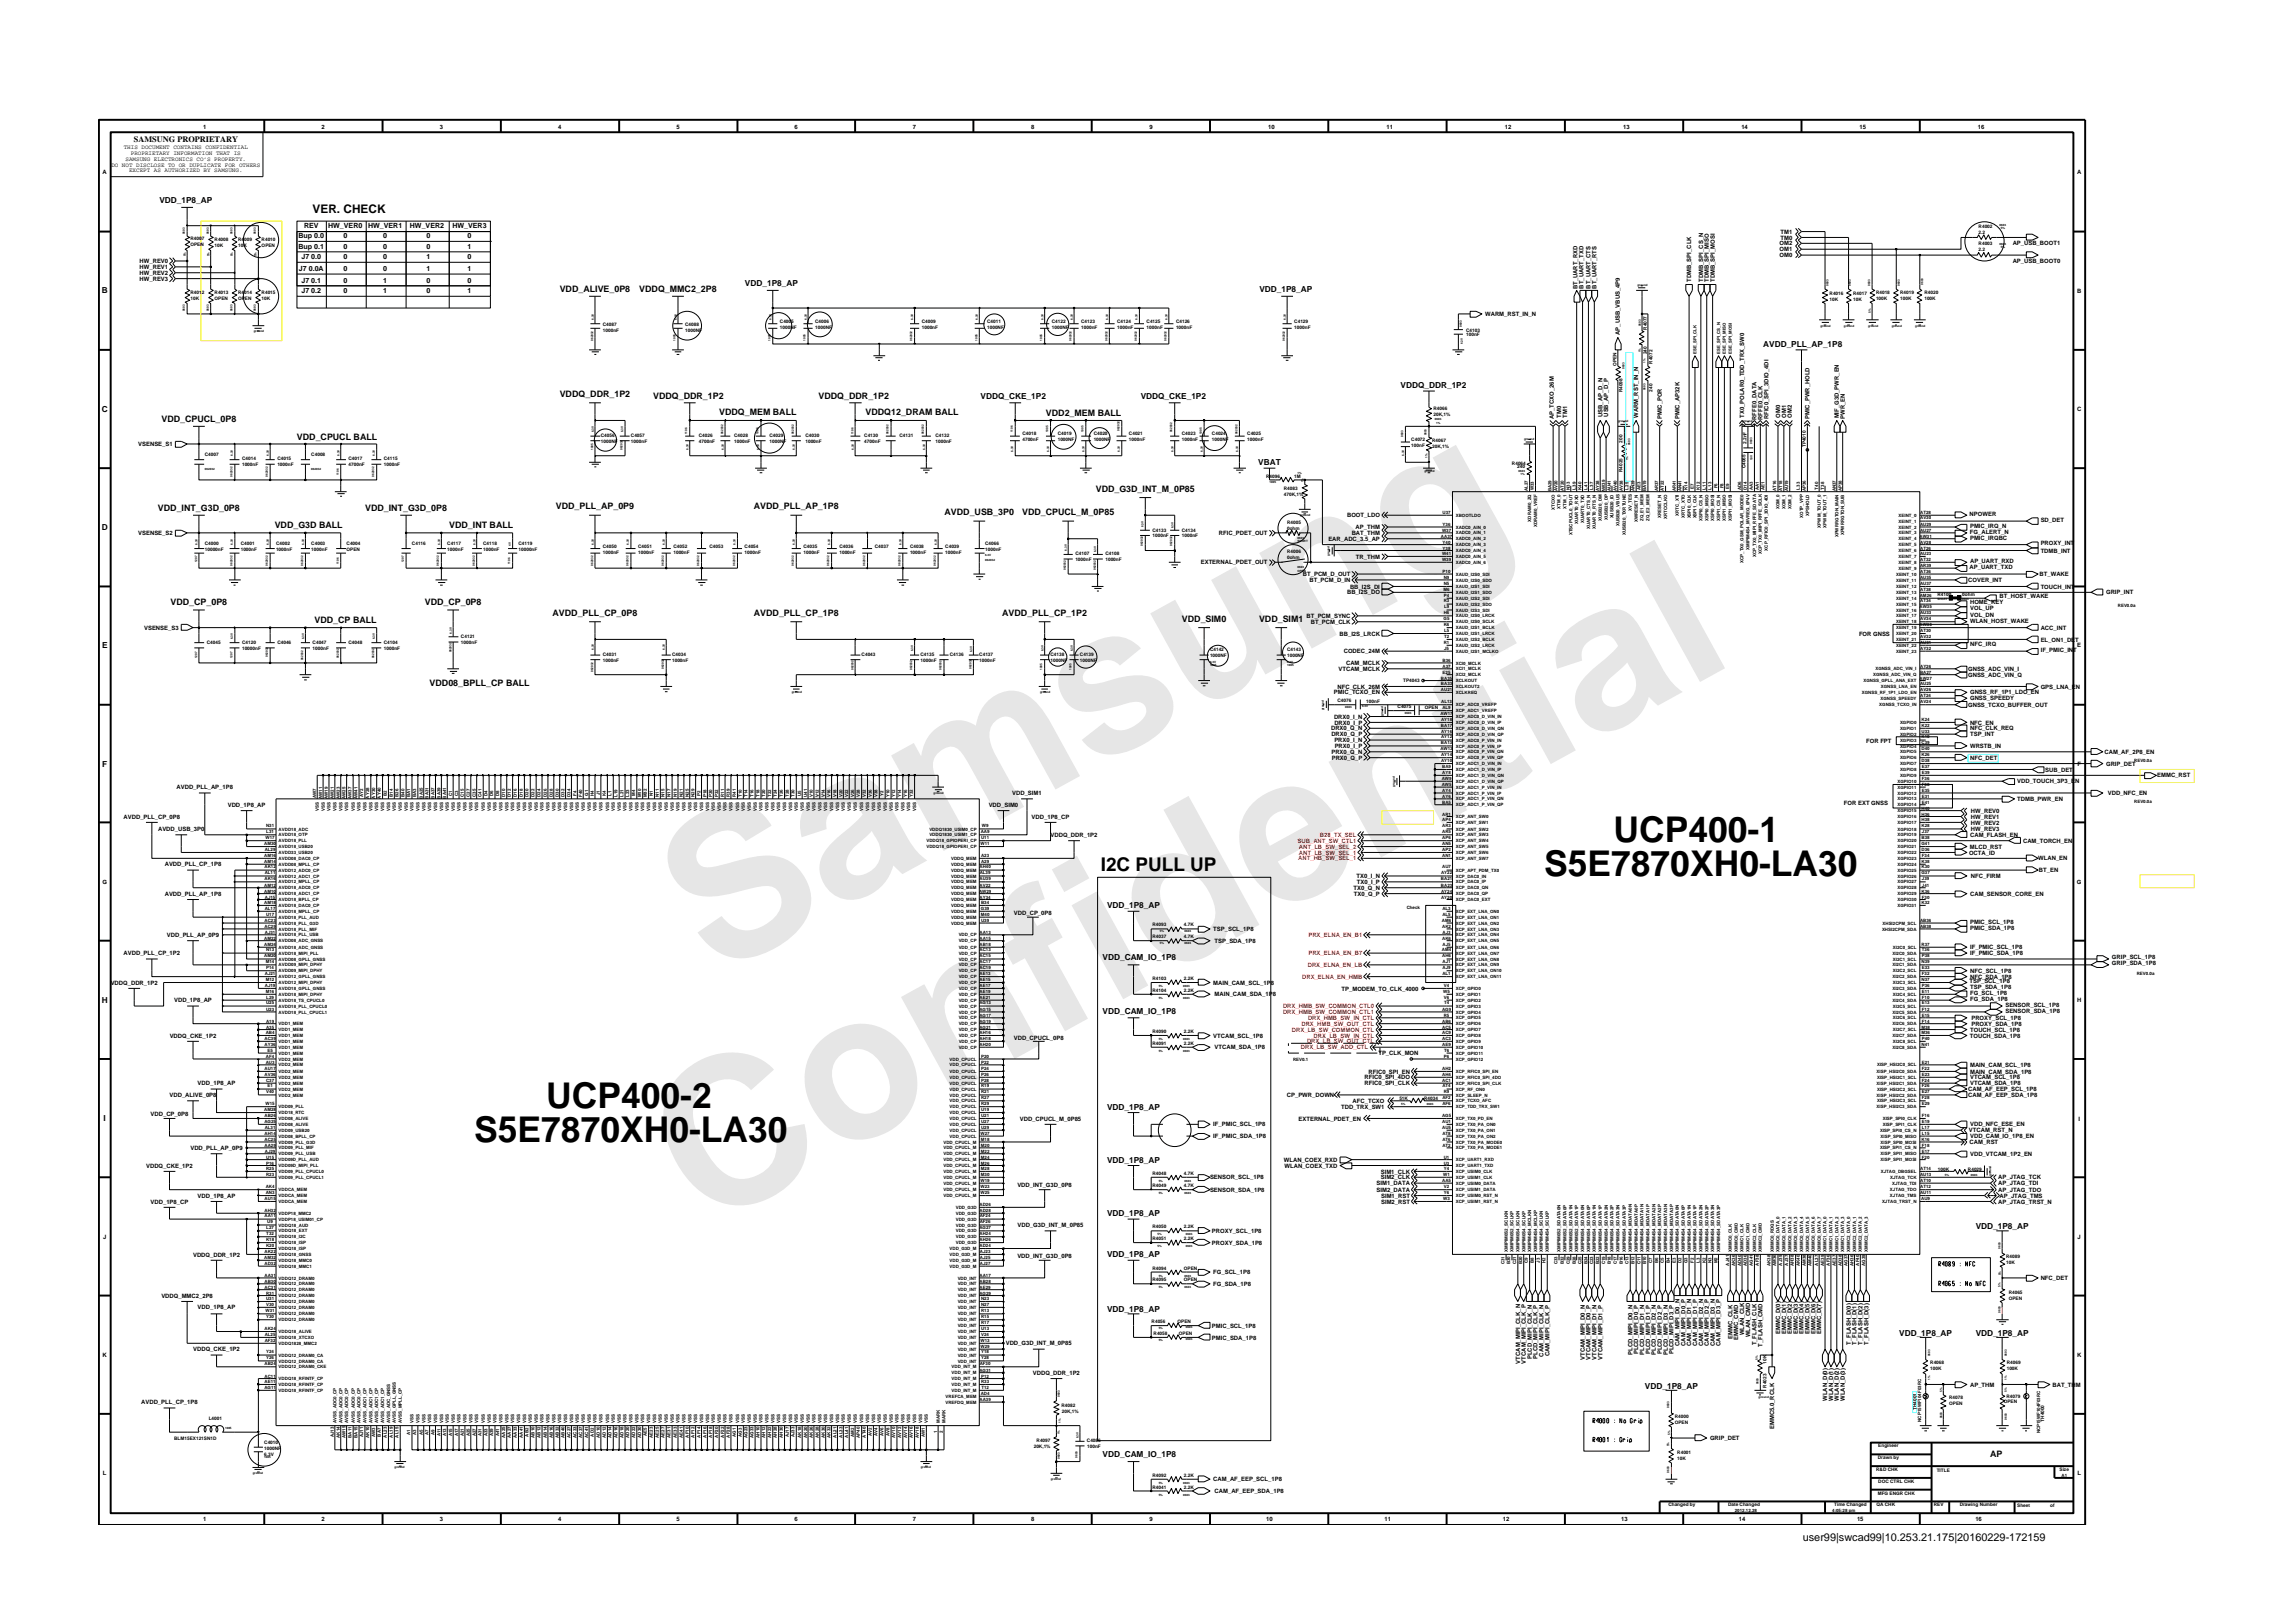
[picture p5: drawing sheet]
<svg xmlns="http://www.w3.org/2000/svg" width="297mm" height="210mm" viewBox="0 0 297 210" stroke-linecap="round" stroke-linejoin="round" font-family="sans-serif">
<defs><g id="words">
<g font-size="26.5" fill="#e6e6e6">
<text x="92.4" y="126.7" transform="rotate(-29 92.4 126.7)">Samsung</text>
<text x="91.1" y="159.4" transform="rotate(-29 91.1 159.4)">Confidential</text>
</g>
<g font-size="4.6">
<text x="200" y="113.5">S5E7870XH0-LA30</text>
<text x="209" y="109.1">UCP400-1</text>
<text x="70.7" y="143.5">UCP400-2</text>
<text x="61.4" y="147.9">S5E7870XH0-LA30</text>
</g>
<text font-size="2.5" x="142.6" y="112.9">I2C PULL UP</text>
<text font-size="1.5" x="40.5" y="27.6">VER. CHECK</text>
<text font-size="1.4" x="233.5" y="199.7">user99|swcad99|10.253.21.175|20160229-172159</text>
<g font-size="1.1">
<text x="17.3" y="18.3">SAMSUNG PROPRIETARY</text>
<text x="20.6" y="26.3">VDD_1P8_AP</text>
<text x="13.2" y="38">B</text>
<text x="72.5" y="37.9">VDD_ALIVE_0P8</text>
<text x="82.8" y="37.9">VDDQ_MMC2_2P8</text>
<text x="96.5" y="37.1">VDD_1P8_AP</text>
<text x="163.1" y="37.8">VDD_1P8_AP</text>
<text x="228.4" y="45">AVDD_PLL_AP_1P8</text>
<text x="13.2" y="53.3">C</text>
<text x="72.5" y="51.4">VDDQ_DDR_1P2</text>
<text x="84.6" y="51.7">VDDQ_DDR_1P2</text>
<text x="93.2" y="53.7">VDDQ_MEM BALL</text>
<text x="106" y="51.7">VDDQ_DDR_1P2</text>
<text x="112.1" y="53.7">VDDQ12_DRAM BALL</text>
<text x="127" y="51.6">VDDQ_CKE_1P2</text>
<text x="135.5" y="53.9">VDD2_MEM BALL</text>
<text x="147.8" y="51.6">VDDQ_CKE_1P2</text>
<text x="181.4" y="50.3">VDDQ_DDR_1P2</text>
<text x="20.9" y="54.7">VDD_CPUCL_0P8</text>
<text x="38.5" y="57">VDD_CPUCL BALL</text>
<text x="72" y="66">VDD_PLL_AP_0P9</text>
<text x="97.7" y="66">AVDD_PLL_AP_1P8</text>
<text x="141.9" y="63.7">VDD_G3D_INT_M_0P85</text>
<text x="163" y="60.3">VBAT</text>
<text x="13.2" y="68.7">D</text>
<text x="20.5" y="66.2">VDD_INT_G3D_0P8</text>
<text x="35.6" y="68.4">VDD_G3D BALL</text>
<text x="47.3" y="66.2">VDD_INT_G3D_0P8</text>
<text x="58.2" y="68.4">VDD_INT BALL</text>
<text x="122.4" y="66.7">AVDD_USB_3P0</text>
<text x="132.4" y="66.7">VDD_CPUCL_M_0P85</text>
<text x="13.2" y="84">E</text>
<text x="22.1" y="78.4">VDD_CP_0P8</text>
<text x="40.8" y="80.7">VDD_CP BALL</text>
<text x="55" y="78.4">VDD_CP_0P8</text>
<text x="71.6" y="79.8">AVDD_PLL_CP_0P8</text>
<text x="97.7" y="79.8">AVDD_PLL_CP_1P8</text>
<text x="129.8" y="79.8">AVDD_PLL_CP_1P2</text>
<text x="153.1" y="80.5">VDD_SIM0</text>
<text x="163.1" y="80.5">VDD_SIM1</text>
<text x="55.7" y="88.9">VDD08_BPLL_CP BALL</text>
<text x="13.2" y="99.3">F</text>
<text x="143.4" y="117.7">VDD_1P8_AP</text>
<text x="142.8" y="124.4">VDD_CAM_IO_1P8</text>
<text x="13.2" y="130">H</text>
<text x="142.8" y="131.3">VDD_CAM_IO_1P8</text>
<text x="143.4" y="143.8">VDD_1P8_AP</text>
<text x="13.4" y="145.3">I</text>
<text x="143.4" y="150.6">VDD_1P8_AP</text>
<text x="143.4" y="157.6">VDD_1P8_AP</text>
<text x="255.9" y="159.3">VDD_1P8_AP</text>
<text x="143.4" y="162.9">VDD_1P8_AP</text>
<text x="143.4" y="170">VDD_1P8_AP</text>
<text x="246" y="173.1">VDD_1P8_AP</text>
<text x="255.9" y="173.1">VDD_1P8_AP</text>
<text x="213.1" y="179.9">VDD_1P8_AP</text>
<text x="142.8" y="188.7">VDD_CAM_IO_1P8</text>
<text x="257.8" y="188.7">AP</text>
</g>
<g font-size=".9">
<text x="39.4" y="29.6">REV</text>
<text x="42.5" y="29.6">HW_VER0</text>
<text x="47.7" y="29.6">HW_VER1</text>
<text x="53.1" y="29.6">HW_VER2</text>
<text x="58.6" y="29.6">HW_VER3</text>
<text x="38.7" y="30.8">Bup 0.0</text>
<text x="38.7" y="32.2">Bup 0.1</text>
<text x="38.7" y="35.1">J7 0.0A</text>
<text x="39.1" y="33.6">J7 0.0</text>
<text x="44.5" y="35.1">0</text>
<text x="44.5" y="30.8">0</text>
<text x="44.5" y="32.2">0</text>
<text x="44.5" y="33.6">0</text>
<text x="49.6" y="32.2">0</text>
<text x="49.6" y="35.1">0</text>
<text x="49.6" y="33.6">0</text>
<text x="49.6" y="30.8">0</text>
<text x="55.2" y="32.2">0</text>
<text x="55.2" y="33.6">1</text>
<text x="55.2" y="35.1">1</text>
<text x="55.2" y="30.8">0</text>
<text x="60.6" y="33.6">0</text>
<text x="60.6" y="32.2">1</text>
<text x="60.6" y="30.8">0</text>
<text x="60.6" y="35.1">1</text>
<text x="39.1" y="38">J7 0.2</text>
<text x="39.1" y="36.6">J7 0.1</text>
<text x="44.5" y="38">0</text>
<text x="44.5" y="36.6">0</text>
<text x="49.6" y="38">1</text>
<text x="49.6" y="36.6">1</text>
<text x="55.2" y="38">0</text>
<text x="55.2" y="36.6">0</text>
<text x="60.6" y="38">1</text>
<text x="60.6" y="36.6">0</text>
</g>
<g font-size=".8">
<text x="26.3" y="16.6">1</text>
<text x="41.6" y="16.6">2</text>
<text x="57" y="16.6">3</text>
<text x="72.3" y="16.6">4</text>
<text x="87.6" y="16.6">5</text>
<text x="102.9" y="16.6">6</text>
<text x="118.3" y="16.6">7</text>
<text x="133.6" y="16.6">8</text>
<text x="148.9" y="16.6">9</text>
<text x="164.3" y="16.6">10</text>
<text x="179.6" y="16.6">11</text>
<text x="194.9" y="16.6">12</text>
<text x="210.3" y="16.6">13</text>
<text x="225.6" y="16.6">14</text>
<text x="240.9" y="16.6">15</text>
<text x="256.2" y="16.6">16</text>
<text x="13.3" y="22.6">A</text>
<text x="14.4" y="21.6">DO NOT DISCLOSE TO OR DUPLICATE FOR OTHERS</text>
<text x="16" y="19.3">THIS DOCUMENT CONTAINS CONFIDENTIAL</text>
<text x="16.3" y="20.8">SAMSUNG ELECTRONICS CO’S PROPERTY.</text>
<text x="16.7" y="22.3">EXCEPT AS AUTHORIZED BY SAMSUNG.</text>
<text x="17" y="20.1">PROPRIETARY INFORMATION THAT IS</text>
<text x="269.1" y="22.6">A</text>
<text x="18.1" y="34.1">HW_REV0</text>
<text x="18.1" y="34.9">HW_REV1</text>
<text x="18.1" y="35.6">HW_REV2</text>
<text x="230.5" y="32.6">OM1</text>
<text x="230.5" y="33.3">OM0</text>
<text x="230.5" y="31.8">OM2</text>
<text x="230.7" y="31">TM0</text>
<text x="230.7" y="30.3">TM1</text>
<text x="260.7" y="31.8">AP_USB_BOOT1</text>
<text x="260.7" y="34.1">AP_USB_BOOT0</text>
<text x="18.1" y="36.4">HW_REV3</text>
<text x="192.4" y="40.9">WARM_RST_IN_N</text>
<text x="204.4" y="37.5" transform="rotate(-90 204.4 37.5)">BT_UART_RXD</text>
<text x="205.1" y="37.4" transform="rotate(-90 205.1 37.4)">BT_UART_TXD</text>
<text x="206" y="37.4" transform="rotate(-90 206 37.4)">BT_UART_CTS</text>
<text x="206.8" y="37.4" transform="rotate(-90 206.8 37.4)">BT_UART_RTS</text>
<text x="219.1" y="36.5" transform="rotate(-90 219.1 36.5)">TDMB_SPI_CLK</text>
<text x="220.6" y="36.5" transform="rotate(-90 220.6 36.5)">TDMB_SPI_CS_N</text>
<text x="221.4" y="36.5" transform="rotate(-90 221.4 36.5)">TDMB_SPI_MISO</text>
<text x="222.1" y="36.5" transform="rotate(-90 222.1 36.5)">TDMB_SPI_MOSI</text>
<text x="269.1" y="37.9">B</text>
<text x="209.9" y="43.4" transform="rotate(-90 209.9 43.4)">AP_USB_VBUS_4P9</text>
<text x="208.3" y="54" transform="rotate(-90 208.3 54)">USB_AP_D_P</text>
<text x="269.1" y="53.2">C</text>
<text x="17.9" y="57.8">VSENSE_S1</text>
<text x="201.3" y="54.3" transform="rotate(-90 201.3 54.3)">AP_TCXO_26M</text>
<text x="202.2" y="54.1" transform="rotate(-90 202.2 54.1)">TM0</text>
<text x="203" y="54.1" transform="rotate(-90 203 54.1)">TM1</text>
<text x="207.6" y="54" transform="rotate(-90 207.6 54)">USB_AP_D_N</text>
<text x="212.2" y="54.1" transform="rotate(-90 212.2 54.1)">WARM_RST_IN_N</text>
<text x="215.3" y="54.3" transform="rotate(-90 215.3 54.3)">PMIC_POR</text>
<text x="217.6" y="54.3" transform="rotate(-90 217.6 54.3)">PMIC_AP32K</text>
<text x="225.9" y="54.1" transform="rotate(-90 225.9 54.1)">TX0_POLAR0_TDD_TRX_SW0</text>
<text x="227.6" y="54.4" transform="rotate(-90 227.6 54.4)">RFFE0_DATA</text>
<text x="228.3" y="54.4" transform="rotate(-90 228.3 54.4)">RFFE0_CLK</text>
<text x="229.1" y="54.3" transform="rotate(-90 229.1 54.3)">RFIC0_SPI_3DIO_4DI</text>
<text x="230.6" y="54.1" transform="rotate(-90 230.6 54.1)">OM0</text>
<text x="231.4" y="54.1" transform="rotate(-90 231.4 54.1)">OM1</text>
<text x="232.1" y="54.1" transform="rotate(-90 232.1 54.1)">OM2</text>
<text x="234.4" y="54.3" transform="rotate(-90 234.4 54.3)">PMIC_PWR_HOLD</text>
<text x="238.2" y="54.2" transform="rotate(-90 238.2 54.2)">MIF_G3D_PWR_EN</text>
<text x="239" y="54.3" transform="rotate(-90 239 54.3)">PWR_EN</text>
<text x="17.9" y="69.3">VSENSE_S2</text>
<text x="157.9" y="69.3">RFIC_PDET_OUT</text>
<text x="172.1" y="70.1">EAR_ADC_3.5_AP</text>
<text x="174.5" y="67">BOOT_LDO</text>
<text x="175.1" y="69.3">BAT_THM</text>
<text x="175.6" y="68.5">AP_THM</text>
<text x="255.2" y="66.9">NPOWER</text>
<text x="255.2" y="69.1">FG_ALERT_N</text>
<text x="255.2" y="68.4">PMIC_IRQ_N</text>
<text x="255.2" y="69.9">PMIC_IRQBC</text>
<text x="264.4" y="71.6">TDMB_INT</text>
<text x="264.4" y="67.6">SD_DET</text>
<text x="264.4" y="70.7">PROXY_INT</text>
<text x="155.6" y="73.1">EXTERNAL_PDET_OUT</text>
<text x="168.8" y="74.6">BT_PCM_D_OUT</text>
<text x="169.6" y="75.4">BT_PCM_D_IN</text>
<text x="174.5" y="77">BB_I2S_DO</text>
<text x="174.9" y="76.3">BB_I2S_DI</text>
<text x="175.7" y="72.4">TR_THM</text>
<text x="255" y="75.4">COVER_INT</text>
<text x="255.1" y="73.7">AP_UART_TXD</text>
<text x="255.2" y="73">AP_UART_RXD</text>
<text x="259" y="77.5">BT_HOST_WAKE</text>
<text x="264.2" y="74.6">BT_WAKE</text>
<text x="264.4" y="76.3">TOUCH_INT</text>
<text x="272.8" y="77">GRIP_INT</text>
<text x="18.7" y="81.6">VSENSE_S3</text>
<text x="169.2" y="80.1">BT_PCM_SYNC</text>
<text x="169.8" y="80.8">BT_PCM_CLK</text>
<text x="173.5" y="82.3">BB_I2S_LRCK</text>
<text x="240.8" y="82.4">FOR GNSS</text>
<text x="255.2" y="80.7">WLAN_HOST_WAKE</text>
<text x="255.2" y="79">VOL_UP</text>
<text x="255.2" y="79.9">VOL_DN</text>
<text x="255.2" y="78.3">HOME_KEY</text>
<text x="255.2" y="83.7">NFC_IRQ</text>
<text x="264.4" y="83.1">EL_ON1_DET</text>
<text x="264.4" y="81.6">ACC_INT</text>
<text x="269.1" y="83.9">E</text>
<text x="172.8" y="90">PMIC_TCXO_EN</text>
<text x="173.3" y="89.2">NFC_CLK_26M</text>
<text x="173.4" y="86.9">VTCAM_MCLK</text>
<text x="174.1" y="84.6">CODEC_24M</text>
<text x="174.4" y="86.2">CAM_MCLK</text>
<text x="255" y="86.9">GNSS_ADC_VIN_I</text>
<text x="255" y="87.7">GNSS_ADC_VIN_Q</text>
<text x="255.2" y="90">GNSS_RF_1P1_LDO_EN</text>
<text x="264.4" y="89.2">GPS_LNA_EN</text>
<text x="264.4" y="84.5">IF_PMIC_INT</text>
<text x="172.4" y="94.6">DRX0_Q_N</text>
<text x="172.5" y="95.4">DRX0_Q_P</text>
<text x="172.8" y="93.1">DRX0_I_N</text>
<text x="172.9" y="93.9">DRX0_I_P</text>
<text x="255" y="91.6">GNSS_TCXO_BUFFER_OUT</text>
<text x="255.2" y="93.9">NFC_EN</text>
<text x="255.2" y="90.7">GNSS_SPEEDY</text>
<text x="255.2" y="94.6">NFC_CLK_REQ</text>
<text x="255.2" y="95.4">TSP_INT</text>
<text x="172.5" y="97.7">PRX0_Q_N</text>
<text x="172.5" y="98.4">PRX0_Q_P</text>
<text x="172.9" y="96.2">PRX0_I_N</text>
<text x="172.9" y="96.9">PRX0_I_P</text>
<text x="241.8" y="96.2">FOR FPT</text>
<text x="255.2" y="96.9">WRSTB_IN</text>
<text x="255.2" y="98.4">NFC_DET</text>
<text x="261.3" y="101.5">VDD_TOUCH_3P3_EN</text>
<text x="265" y="100">SUB_DET</text>
<text x="269.1" y="99.2">F</text>
<text x="272.6" y="97.7">CAM_AF_2P8_EN</text>
<text x="272.8" y="99.2">GRIP_DET</text>
<text x="279.4" y="100.7">EMMC_RST</text>
<text x="16" y="106.1">AVDD_PLL_CP_0P8</text>
<text x="20.5" y="107.7">AVDD_USB_3P0</text>
<text x="22.9" y="102.2">AVDD_PLL_AP_1P8</text>
<text x="29.5" y="104.5">VDD_1P8_AP</text>
<text x="128.1" y="104.5">VDD_SIM0</text>
<text x="131.1" y="103">VDD_SIM1</text>
<text x="133.6" y="106.1">VDD_1P8_CP</text>
<text x="238.9" y="104.3">FOR EXT GNSS</text>
<text x="255.3" y="107.7">HW_REV3</text>
<text x="255.3" y="105.3">HW_REV0</text>
<text x="255.3" y="106.8">HW_REV2</text>
<text x="255.3" y="106.1">HW_REV1</text>
<text x="261.3" y="103.8">TDMB_PWR_EN</text>
<text x="273.1" y="103">VDD_NFC_EN</text>
<text x="21.3" y="112.2">AVDD_PLL_CP_1P8</text>
<text x="136.1" y="108.4">VDDQ_DDR_1P2</text>
<text x="175.7" y="113.8">TX0_I_N</text>
<text x="255.1" y="110.7">OCTA_ID</text>
<text x="255.2" y="110">MLCD_RST</text>
<text x="255.2" y="108.4">CAM_FLASH_EN</text>
<text x="255.3" y="113.8">NFC_FIRM</text>
<text x="262.1" y="109.2">CAM_TORCH_EN</text>
<text x="264" y="111.5">WLAN_EN</text>
<text x="264.1" y="113">BT_EN</text>
<text x="13.3" y="114.5">G</text>
<text x="21.3" y="116">AVDD_PLL_AP_1P8</text>
<text x="131.4" y="118.5">VDD_CP_0P8</text>
<text x="175.4" y="115.3">TX0_Q_N</text>
<text x="175.4" y="116">TX0_Q_P</text>
<text x="175.8" y="114.5">TX0_I_P</text>
<text x="255.2" y="116">CAM_SENSOR_CORE_EN</text>
<text x="255.2" y="119.7">PMIC_SCL_1P8</text>
<text x="269.1" y="114.5">G</text>
<text x="16" y="123.8">AVDD_PLL_CP_1P2</text>
<text x="21.6" y="121.4">VDD_PLL_AP_0P9</text>
<text x="157.2" y="120.6">TSP_SCL_1P8</text>
<text x="157.3" y="122.1">TSP_SDA_1P8</text>
<text x="255.2" y="123">IF_PMIC_SCL_1P8</text>
<text x="255.2" y="123.8">IF_PMIC_SDA_1P8</text>
<text x="255.2" y="120.4">PMIC_SDA_1P8</text>
<text x="273.6" y="125">GRIP_SDA_1P8</text>
<text x="273.6" y="124.3">GRIP_SCL_1P8</text>
<text x="14.3" y="127.6">VDDQ_DDR_1P2</text>
<text x="22.6" y="129.8">VDD_1P8_AP</text>
<text x="157.2" y="127.6">MAIN_CAM_SCL_1P8</text>
<text x="157.3" y="129.1">MAIN_CAM_SDA_1P8</text>
<text x="173.8" y="128.3">TP_MODEM_TO_CLK_4000</text>
<text x="255.1" y="127.4">TSP_SCL_1P8</text>
<text x="255.2" y="126.8">NFC_SDA_1P8</text>
<text x="255.2" y="129.7">FG_SDA_1P8</text>
<text x="255.2" y="128.9">FG_SCL_1P8</text>
<text x="255.2" y="128.2">TSP_SDA_1P8</text>
<text x="255.2" y="126">NFC_SCL_1P8</text>
<text x="259.8" y="130.4">SENSOR_SCL_1P8</text>
<text x="259.8" y="131.2">SENSOR_SDA_1P8</text>
<text x="269.1" y="129.8">H</text>
<text x="22" y="134.4">VDDQ_CKE_1P2</text>
<text x="131.3" y="134.7">VDD_CPUCL_0P8</text>
<text x="157.2" y="134.4">VTCAM_SCL_1P8</text>
<text x="157.3" y="135.9">VTCAM_SDA_1P8</text>
<text x="178.6" y="136.7">TP_CLK_MON</text>
<text x="255.2" y="134.4">TOUCH_SDA_1P8</text>
<text x="255.2" y="133.7">TOUCH_SCL_1P8</text>
<text x="255.4" y="132.9">PROXY_SDA_1P8</text>
<text x="255.4" y="132.1">PROXY_SCL_1P8</text>
<text x="22" y="142.1">VDD_ALIVE_0P8</text>
<text x="25.6" y="140.6">VDD_1P8_AP</text>
<text x="166.7" y="142.1">CP_PWR_DOWN</text>
<text x="173.7" y="143.6">TDD_TRX_SW1</text>
<text x="175.2" y="142.9">AFC_TCXO</text>
<text x="176.8" y="139.8">RFIC0_SPI_4DO</text>
<text x="176.8" y="140.6">RFIC0_SPI_CLK</text>
<text x="177.3" y="139.1">RFIC0_SPI_EN</text>
<text x="255" y="141.4">CAM_AF_EEP_SCL_1P8</text>
<text x="255" y="142.1">CAM_AF_EEP_SDA_1P8</text>
<text x="255.2" y="139.1">MAIN_CAM_SDA_1P8</text>
<text x="255.2" y="138.2">MAIN_CAM_SCL_1P8</text>
<text x="255.2" y="140.6">VTCAM_SDA_1P8</text>
<text x="255.2" y="139.8">VTCAM_SCL_1P8</text>
<text x="19.5" y="144.6">VDD_CP_0P8</text>
<text x="24.7" y="149">VDD_PLL_AP_0P9</text>
<text x="132.1" y="145.2">VDD_CPUCL_M_0P85</text>
<text x="157.2" y="147.5">IF_PMIC_SDA_1P8</text>
<text x="157.2" y="145.9">IF_PMIC_SCL_1P8</text>
<text x="168.2" y="145.2">EXTERNAL_PDET_EN</text>
<text x="255.1" y="146.7">VTCAM_RST_N</text>
<text x="255.2" y="148.2">CAM_RST</text>
<text x="255.2" y="147.5">VDD_CAM_IO_1P8_EN</text>
<text x="255.2" y="149.7">VDD_VTCAM_1P2_EN</text>
<text x="255.2" y="145.9">VDD_NFC_ESE_EN</text>
<text x="269.2" y="145.2">I</text>
<text x="18.9" y="151.3">VDDQ_CKE_1P2</text>
<text x="19.5" y="155.9">VDD_1P8_CP</text>
<text x="25.6" y="155.2">VDD_1P8_AP</text>
<text x="131.8" y="153.8">VDD_INT_G3D_0P8</text>
<text x="156.7" y="152.8">SENSOR_SCL_1P8</text>
<text x="156.7" y="154.4">SENSOR_SDA_1P8</text>
<text x="166.3" y="150.5">WLAN_COEX_RXD</text>
<text x="166.4" y="151.3">WLAN_COEX_TXD</text>
<text x="178.3" y="153.6">SIM1_DATA</text>
<text x="178.3" y="154.4">SIM2_DATA</text>
<text x="178.9" y="152">SIM1_CLK</text>
<text x="178.9" y="152.8">SIM2_CLK</text>
<text x="178.9" y="155.2">SIM1_RST</text>
<text x="178.9" y="155.9">SIM2_RST</text>
<text x="258.9" y="155.9">AP_JTAG_TRST_N</text>
<text x="258.9" y="154.4">AP_JTAG_TDO</text>
<text x="258.9" y="152.8">AP_JTAG_TCK</text>
<text x="258.9" y="153.6">AP_JTAG_TDI</text>
<text x="259" y="155.2">AP_JTAG_TMS</text>
<text x="13.4" y="160.5">J</text>
<text x="131.8" y="159">VDD_G3D_INT_M_0P85</text>
<text x="157" y="161.3">PROXY_SDA_1P8</text>
<text x="157" y="159.7">PROXY_SCL_1P8</text>
<text x="269.1" y="160.5">J</text>
<text x="25" y="162.8">VDDQ_DDR_1P2</text>
<text x="131.8" y="163">VDD_INT_G3D_0P8</text>
<text x="157.2" y="166.6">FG_SDA_1P8</text>
<text x="157.2" y="165.1">FG_SCL_1P8</text>
<text x="264.4" y="165.8">NFC_DET</text>
<text x="20.9" y="168.1">VDDQ_MMC2_2P8</text>
<text x="25.6" y="169.6">VDD_1P8_AP</text>
<text x="157" y="172">PMIC_SCL_1P8</text>
<text x="157" y="173.5">PMIC_SDA_1P8</text>
<text x="224.4" y="173.4" transform="rotate(-90 224.4 173.4)">EMMC_CLK</text>
<text x="225.2" y="173.6" transform="rotate(-90 225.2 173.6)">EMMC_CMD</text>
<text x="225.9" y="173" transform="rotate(-90 225.9 173)">WLAN_CLK</text>
<text x="226.7" y="173.3" transform="rotate(-90 226.7 173.3)">WLAN_CMD</text>
<text x="230.6" y="172.8" transform="rotate(-90 230.6 172.8)">EMMC_D(0)</text>
<text x="231.4" y="172.8" transform="rotate(-90 231.4 172.8)">EMMC_D(1)</text>
<text x="232.1" y="172.8" transform="rotate(-90 232.1 172.8)">EMMC_D(2)</text>
<text x="232.9" y="172.8" transform="rotate(-90 232.9 172.8)">EMMC_D(3)</text>
<text x="233.6" y="172.8" transform="rotate(-90 233.6 172.8)">EMMC_D(4)</text>
<text x="234.4" y="172.8" transform="rotate(-90 234.4 172.8)">EMMC_D(5)</text>
<text x="235.2" y="172.8" transform="rotate(-90 235.2 172.8)">EMMC_D(6)</text>
<text x="235.9" y="172.8" transform="rotate(-90 235.9 172.8)">EMMC_D(7)</text>
<text x="13.3" y="175.8">K</text>
<text x="25" y="175.1">VDDQ_CKE_1P2</text>
<text x="130.3" y="174.3">VDD_G3D_INT_M_0P85</text>
<text x="133.8" y="178.1">VDDQ_DDR_1P2</text>
<text x="196.9" y="176.6" transform="rotate(-90 196.9 176.6)">VTCAM_MIPI_CLK_N</text>
<text x="197.7" y="176.6" transform="rotate(-90 197.7 176.6)">VTCAM_MIPI_CLK_P</text>
<text x="198.4" y="176.1" transform="rotate(-90 198.4 176.1)">PLCD_MIPI_CLK_N</text>
<text x="199.2" y="176" transform="rotate(-90 199.2 176)">PLCD_MIPI_CLK_P</text>
<text x="200" y="175.7" transform="rotate(-90 200 175.7)">CAM_MIPI_CLK_N</text>
<text x="200.7" y="175.7" transform="rotate(-90 200.7 175.7)">CAM_MIPI_CLK_P</text>
<text x="205.3" y="176.1" transform="rotate(-90 205.3 176.1)">VTCAM_MIPI_D0_N</text>
<text x="206" y="176.1" transform="rotate(-90 206 176.1)">VTCAM_MIPI_D0_P</text>
<text x="206.8" y="176.1" transform="rotate(-90 206.8 176.1)">VTCAM_MIPI_D1_N</text>
<text x="207.6" y="176.1" transform="rotate(-90 207.6 176.1)">VTCAM_MIPI_D1_P</text>
<text x="211.5" y="175.5" transform="rotate(-90 211.5 175.5)">PLCD_MIPI_D0_N</text>
<text x="212.2" y="175.5" transform="rotate(-90 212.2 175.5)">PLCD_MIPI_D0_P</text>
<text x="213" y="175.5" transform="rotate(-90 213 175.5)">PLCD_MIPI_D1_N</text>
<text x="213.8" y="175.5" transform="rotate(-90 213.8 175.5)">PLCD_MIPI_D1_P</text>
<text x="214.5" y="175.5" transform="rotate(-90 214.5 175.5)">PLCD_MIPI_D2_N</text>
<text x="215.3" y="175.5" transform="rotate(-90 215.3 175.5)">PLCD_MIPI_D2_P</text>
<text x="216" y="175.5" transform="rotate(-90 216 175.5)">PLCD_MIPI_D3_N</text>
<text x="216.8" y="175.5" transform="rotate(-90 216.8 175.5)">PLCD_MIPI_D3_P</text>
<text x="217.6" y="174.4" transform="rotate(-90 217.6 174.4)">CAM_MIPI_D0_N</text>
<text x="218.3" y="174.3" transform="rotate(-90 218.3 174.3)">CAM_MIPI_D0_P</text>
<text x="219.1" y="174.4" transform="rotate(-90 219.1 174.4)">CAM_MIPI_D1_N</text>
<text x="219.8" y="174.3" transform="rotate(-90 219.8 174.3)">CAM_MIPI_D1_P</text>
<text x="220.6" y="174.4" transform="rotate(-90 220.6 174.4)">CAM_MIPI_D2_N</text>
<text x="221.4" y="174.3" transform="rotate(-90 221.4 174.3)">CAM_MIPI_D2_P</text>
<text x="222.1" y="174.4" transform="rotate(-90 222.1 174.4)">CAM_MIPI_D3_N</text>
<text x="222.9" y="174.3" transform="rotate(-90 222.9 174.3)">CAM_MIPI_D3_P</text>
<text x="227.6" y="174.3" transform="rotate(-90 227.6 174.3)">T_FLASH_CLK</text>
<text x="228.3" y="174.5" transform="rotate(-90 228.3 174.5)">T_FLASH_CMD</text>
<text x="239.7" y="174.2" transform="rotate(-90 239.7 174.2)">T_FLASH_D(0)</text>
<text x="240.5" y="174.2" transform="rotate(-90 240.5 174.2)">T_FLASH_D(1)</text>
<text x="241.3" y="174.2" transform="rotate(-90 241.3 174.2)">T_FLASH_D(2)</text>
<text x="242" y="174.2" transform="rotate(-90 242 174.2)">T_FLASH_D(3)</text>
<text x="255.2" y="179.6">AP_THM</text>
<text x="265.9" y="179.6">BAT_THM</text>
<text x="269.1" y="175.8">K</text>
<text x="18.3" y="181.9">AVDD_PLL_CP_1P8</text>
<text x="229.8" y="185.1" transform="rotate(-90 229.8 185.1)">EMMC5.0_RCLK</text>
<text x="236.7" y="181.5" transform="rotate(-90 236.7 181.5)">WLAN_D(0)</text>
<text x="237.5" y="181.5" transform="rotate(-90 237.5 181.5)">WLAN_D(1)</text>
<text x="238.2" y="181.5" transform="rotate(-90 238.2 181.5)">WLAN_D(2)</text>
<text x="239" y="181.5" transform="rotate(-90 239 181.5)">WLAN_D(3)</text>
<text x="13.3" y="191.1">L</text>
<text x="157.2" y="191.9">CAM_AF_EEP_SCL_1P8</text>
<text x="221.5" y="186.6">GRIP_DET</text>
<text x="269.1" y="191.1">L</text>
<text x="26.3" y="197.1">1</text>
<text x="41.6" y="197.1">2</text>
<text x="57" y="197.1">3</text>
<text x="72.3" y="197.1">4</text>
<text x="87.6" y="197.1">5</text>
<text x="102.9" y="197.1">6</text>
<text x="118.3" y="197.1">7</text>
<text x="133.6" y="197.1">8</text>
<text x="148.9" y="197.1">9</text>
<text x="157.3" y="193.4">CAM_AF_EEP_SDA_1P8</text>
<text x="164" y="197.1">10</text>
<text x="179.3" y="197.1">11</text>
<text x="194.7" y="197.1">12</text>
<text x="210" y="197.1">13</text>
<text x="225.2" y="197.1">14</text>
<text x="240.6" y="197.1">15</text>
<text x="255.9" y="197.1">16</text>
</g>
<g font-size=".8" fill="#f00">
<text x="168.1" y="109.2">SUB_ANT_SW_CTL1</text>
<text x="168.2" y="111.5">ANT_HB_SW_SEL_1</text>
<text x="168.3" y="110.7">ANT_LB_SW_SEL_1</text>
<text x="168.3" y="110">ANT_LB_SW_SEL_2</text>
<text x="171" y="108.4">B28_TX_SEL</text>
<text x="169.4" y="125.3">DRX_ELNA_EN_LB</text>
<text x="169.5" y="121.4">PRX_ELNA_EN_B1</text>
<text x="169.5" y="123.8">PRX_ELNA_EN_B7</text>
<text x="166.2" y="130.6">DRX_HMB_SW_COMMON_CTL0</text>
<text x="166.2" y="131.4">DRX_HMB_SW_COMMON_CTL1</text>
<text x="168.7" y="126.8">DRX_ELNA_EN_HMB</text>
<text x="167.4" y="133.7">DRX_LB_SW_COMMON_CTL</text>
<text x="168.5" y="135.9">DRX_LB_SW_ADD_CTL</text>
<text x="168.6" y="132.9">DRX_HMB_SW_OUT_CTL</text>
<text x="169.3" y="135.2">DRX_LB_SW_OUT_CTL</text>
<text x="169.4" y="132.1">DRX_HMB_SW_IN_CTL</text>
<text x="170.2" y="134.4">DRX_LB_SW_IN_CTL</text>
</g>
<g font-size=".6">
<text x="256.3" y="29.5">R4002</text>
<text x="24.7" y="31.9">OPEN</text>
<text x="24.7" y="31.1">R4007</text>
<text x="27.8" y="31.9">10K</text>
<text x="27.8" y="31.2">R4008</text>
<text x="30.8" y="31.9">10K</text>
<text x="30.8" y="31.2">R4009</text>
<text x="33.9" y="31.9">OPEN</text>
<text x="33.9" y="31.2">R4010</text>
<text x="256.3" y="30.3">2.2</text>
<text x="256.3" y="31.8">R4003</text>
<text x="256.3" y="32.5">2.2</text>
<text x="24.7" y="38.8">10K</text>
<text x="24.7" y="38">R4012</text>
<text x="27.8" y="38.1">R4013</text>
<text x="27.8" y="38.9">OPEN</text>
<text x="30.8" y="38.1">R4014</text>
<text x="30.8" y="38.9">OPEN</text>
<text x="33.9" y="38.1">R4015</text>
<text x="33.9" y="38.9">10K</text>
<text x="101" y="41.9">C4005</text>
<text x="105.6" y="41.9">C4006</text>
<text x="119.4" y="41.9">C4009</text>
<text x="127.9" y="41.9">C4011</text>
<text x="136.3" y="41.9">C4122</text>
<text x="140.1" y="41.9">C4123</text>
<text x="144.7" y="41.9">C4124</text>
<text x="148.5" y="41.9">C4125</text>
<text x="152.3" y="41.9">C4126</text>
<text x="167.7" y="41.9">C4129</text>
<text x="237" y="38.2">R4016</text>
<text x="237" y="39">10K</text>
<text x="240.1" y="38.2">R4017</text>
<text x="240.1" y="39">10K</text>
<text x="243" y="38.9">100K</text>
<text x="243" y="38.1">R4018</text>
<text x="246.2" y="38.8">100K</text>
<text x="246.2" y="38">R4019</text>
<text x="249.3" y="38.8">100K</text>
<text x="249.3" y="38">R4020</text>
<text x="78.1" y="42.2">C4087</text>
<text x="78.1" y="43">1000nF</text>
<text x="88.8" y="42.2">C4088</text>
<text x="88.8" y="43">1000NF</text>
<text x="101" y="42.6">1000NF</text>
<text x="105.6" y="42.6">1000NF</text>
<text x="119.4" y="42.6">1000nF</text>
<text x="127.9" y="42.6">1000NF</text>
<text x="136.3" y="42.6">1000NF</text>
<text x="140.1" y="42.6">1000nF</text>
<text x="144.7" y="42.6">1000nF</text>
<text x="148.5" y="42.6">1000nF</text>
<text x="152.3" y="42.6">1000nF</text>
<text x="167.7" y="42.6">1000nF</text>
<text x="189.9" y="43">C4103</text>
<text x="189.9" y="43.5">100nF</text>
<text x="209.4" y="47.4" transform="rotate(-90 209.4 47.4)">OPEN</text>
<text x="213.3" y="45.9" transform="rotate(-90 213.3 45.9)">240</text>
<text x="213.3" y="42.7" transform="rotate(-90 213.3 42.7)">R4077</text>
<text x="214.1" y="47.1" transform="rotate(-90 214.1 47.1)">R4072</text>
<text x="219.8" y="45.8" transform="rotate(-90 219.8 45.8)">ESE_SPI_CLK</text>
<text x="222.8" y="45.8" transform="rotate(-90 222.8 45.8)">ESE_SPI_CS_N</text>
<text x="223.6" y="45.8" transform="rotate(-90 223.6 45.8)">ESE_SPI_MISO</text>
<text x="224.3" y="45.8" transform="rotate(-90 224.3 45.8)">ESE_SPI_MOSI</text>
<text x="185.7" y="53.1">R4066</text>
<text x="185.7" y="53.9">20K,1%</text>
<text x="210.2" y="50.8" transform="rotate(-90 210.2 50.8)">R4098</text>
<text x="214.1" y="50.7" transform="rotate(-90 214.1 50.7)">240</text>
<text x="26.5" y="59">C4007</text>
<text x="31.4" y="59.6">C4014</text>
<text x="35.9" y="59.6">C4015</text>
<text x="40.3" y="59">C4008</text>
<text x="45.2" y="59.6">C4017</text>
<text x="49.7" y="59.6">C4115</text>
<text x="77.8" y="56.6">C4056</text>
<text x="77.8" y="57.3">1000NF</text>
<text x="81.7" y="56.6">C4057</text>
<text x="81.7" y="57.3">1000nF</text>
<text x="90.5" y="56.6">C4026</text>
<text x="90.5" y="57.3">4700nF</text>
<text x="95.1" y="56.6">C4028</text>
<text x="95.1" y="57.3">1000nF</text>
<text x="99.7" y="56.6">C4029</text>
<text x="99.7" y="57.3">1000NF</text>
<text x="104.3" y="57.3">1000nF</text>
<text x="104.3" y="56.6">C4030</text>
<text x="112" y="57.3">4700nF</text>
<text x="112" y="56.6">C4130</text>
<text x="116.5" y="56.6">C4131</text>
<text x="121.2" y="57.3">1000nF</text>
<text x="121.2" y="56.6">C4132</text>
<text x="132.4" y="57.2">4700nF</text>
<text x="132.4" y="56.4">C4018</text>
<text x="137" y="57.2">1000NF</text>
<text x="137" y="56.4">C4019</text>
<text x="141.7" y="57.2">1000NF</text>
<text x="141.7" y="56.4">C4020</text>
<text x="146.2" y="57.2">1000nF</text>
<text x="146.2" y="56.4">C4021</text>
<text x="153.1" y="57.2">1000nF</text>
<text x="153.1" y="56.4">C4023</text>
<text x="157" y="57.2">1000NF</text>
<text x="157" y="56.4">C4024</text>
<text x="161.6" y="57.2">1000nF</text>
<text x="161.6" y="56.4">C4025</text>
<text x="182.8" y="57.2">C4072</text>
<text x="182.8" y="57.9">100nF</text>
<text x="185.5" y="58">20K,1%</text>
<text x="185.5" y="57.3">R4067</text>
<text x="210.2" y="57.3" transform="rotate(-90 210.2 57.3)">200</text>
<text x="226.3" y="57.5" transform="rotate(-90 226.3 57.5)">2.2nF</text>
<text x="233.9" y="57.9" transform="rotate(-90 233.9 57.9)">TP4010</text>
<text x="31.4" y="60.4">1000nF</text>
<text x="35.9" y="60.4">1000nF</text>
<text x="45.2" y="60.4">4700nF</text>
<text x="49.7" y="60.4">1000nF</text>
<text x="164" y="61.9">R4096</text>
<text x="166.3" y="64.3">470K,1%</text>
<text x="166.3" y="63.5">R4083</text>
<text x="167.7" y="61.9">1M</text>
<text x="195.9" y="60.2">R4064</text>
<text x="196.5" y="60.7">240</text>
<text x="197.9" y="63.6" transform="rotate(-90 197.9 63.6)">AL27</text>
<text x="198.7" y="63.5" transform="rotate(-90 198.7 63.5)">W33</text>
<text x="201" y="63.7" transform="rotate(-90 201 63.7)">BA29</text>
<text x="201.7" y="63.7" transform="rotate(-90 201.7 63.7)">AV20</text>
<text x="202.2" y="65.9" transform="rotate(-90 202.2 65.9)">XTM_0</text>
<text x="202.6" y="63.6" transform="rotate(-90 202.6 63.6)">AT20</text>
<text x="202.9" y="65.9" transform="rotate(-90 202.9 65.9)">XTM_1</text>
<text x="203.4" y="63.5" transform="rotate(-90 203.4 63.5)">N33</text>
<text x="204.1" y="63.4" transform="rotate(-90 204.1 63.4)">L39</text>
<text x="204.9" y="63.5" transform="rotate(-90 204.9 63.5)">K40</text>
<text x="205.6" y="63.4" transform="rotate(-90 205.6 63.4)">L41</text>
<text x="206.4" y="63.4" transform="rotate(-90 206.4 63.4)">L37</text>
<text x="207.2" y="63.7" transform="rotate(-90 207.2 63.7)">AY38</text>
<text x="207.9" y="63.7" transform="rotate(-90 207.9 63.7)">AW39</text>
<text x="208.7" y="63.7" transform="rotate(-90 208.7 63.7)">AU41</text>
<text x="209.4" y="63.7" transform="rotate(-90 209.4 63.7)">AV40</text>
<text x="210.2" y="61.2" transform="rotate(-90 210.2 61.2)">R4025</text>
<text x="210.2" y="63.7" transform="rotate(-90 210.2 63.7)">AV38</text>
<text x="211" y="63.4" transform="rotate(-90 211 63.4)">L25</text>
<text x="211.7" y="63.7" transform="rotate(-90 211.7 63.7)">AN39</text>
<text x="212.5" y="63.5" transform="rotate(-90 212.5 63.5)">AE3</text>
<text x="213.3" y="63.7" transform="rotate(-90 213.3 63.7)">BA19</text>
<text x="214.8" y="63.7" transform="rotate(-90 214.8 63.7)">AR37</text>
<text x="215.5" y="63.6" transform="rotate(-90 215.5 63.6)">AT22</text>
<text x="217.1" y="63.7" transform="rotate(-90 217.1 63.7)">AR41</text>
<text x="217.8" y="63.7" transform="rotate(-90 217.8 63.7)">AN41</text>
<text x="218.6" y="63.5" transform="rotate(-90 218.6 63.5)">K14</text>
<text x="219.4" y="63.3" transform="rotate(-90 219.4 63.3)">E7</text>
<text x="220.2" y="63.5" transform="rotate(-90 220.2 63.5)">K12</text>
<text x="221" y="63.4" transform="rotate(-90 221 63.4)">L11</text>
<text x="221.7" y="63.4" transform="rotate(-90 221.7 63.4)">L13</text>
<text x="222.5" y="63.3" transform="rotate(-90 222.5 63.3)">F6</text>
<text x="223.2" y="63.3" transform="rotate(-90 223.2 63.3)">F8</text>
<text x="224" y="63.3" transform="rotate(-90 224 63.3)">E9</text>
<text x="225.5" y="63.5" transform="rotate(-90 225.5 63.5)">AD6</text>
<text x="226.1" y="60.7" transform="rotate(-90 226.1 60.7)">C4065</text>
<text x="226.3" y="63.5" transform="rotate(-90 226.3 63.5)">D14</text>
<text x="227.1" y="63.5" transform="rotate(-90 227.1 63.5)">AA3</text>
<text x="227.8" y="63.5" transform="rotate(-90 227.8 63.5)">AA1</text>
<text x="228.6" y="63.5" transform="rotate(-90 228.6 63.5)">AE1</text>
<text x="230.1" y="63.6" transform="rotate(-90 230.1 63.6)">AT16</text>
<text x="230.5" y="66" transform="rotate(-90 230.5 66)">XOM_0</text>
<text x="230.9" y="63.6" transform="rotate(-90 230.9 63.6)">AT18</text>
<text x="231.3" y="66" transform="rotate(-90 231.3 66)">XOM_1</text>
<text x="231.6" y="63.7" transform="rotate(-90 231.6 63.7)">AU19</text>
<text x="232.1" y="66" transform="rotate(-90 232.1 66)">XOM_2</text>
<text x="233.2" y="63.4" transform="rotate(-90 233.2 63.4)">L33</text>
<text x="233.9" y="63.7" transform="rotate(-90 233.9 63.7)">AP36</text>
<text x="235.5" y="63.4" transform="rotate(-90 235.5 63.4)">T40</text>
<text x="236.3" y="63.4" transform="rotate(-90 236.3 63.4)">T38</text>
<text x="237.8" y="63.7" transform="rotate(-90 237.8 63.7)">AN37</text>
<text x="238.6" y="63.7" transform="rotate(-90 238.6 63.7)">AP38</text>
<text x="26.5" y="71.3">10000nF</text>
<text x="26.5" y="70.6">C4000</text>
<text x="31.2" y="71.3">1000nF</text>
<text x="31.2" y="70.6">C4001</text>
<text x="35.8" y="70.6">C4002</text>
<text x="35.8" y="71.3">1000nF</text>
<text x="40.3" y="70.6">C4003</text>
<text x="40.3" y="71.3">1000nF</text>
<text x="44.9" y="70.6">C4004</text>
<text x="44.9" y="71.3">OPEN</text>
<text x="53.4" y="70.6">C4116</text>
<text x="57.9" y="71.3">1000nF</text>
<text x="57.9" y="70.6">C4117</text>
<text x="62.6" y="71.3">1000nF</text>
<text x="62.6" y="70.6">C4118</text>
<text x="67.2" y="71.3">10000nF</text>
<text x="67.2" y="70.6">C4119</text>
<text x="78.1" y="71.7">1000nF</text>
<text x="78.1" y="71">C4050</text>
<text x="82.7" y="71.7">1000nF</text>
<text x="82.7" y="71">C4051</text>
<text x="87.2" y="71.7">1000nF</text>
<text x="87.2" y="71">C4052</text>
<text x="91.9" y="71">C4053</text>
<text x="96.5" y="71.7">1000nF</text>
<text x="96.5" y="71">C4054</text>
<text x="104.1" y="71">C4035</text>
<text x="104.1" y="71.7">1000nF</text>
<text x="108.7" y="71">C4036</text>
<text x="108.7" y="71.7">1000nF</text>
<text x="113.3" y="71">C4037</text>
<text x="117.9" y="71">C4038</text>
<text x="117.9" y="71.7">1000nF</text>
<text x="122.5" y="71">C4039</text>
<text x="122.5" y="71.7">1000nF</text>
<text x="127.6" y="70.6">C4066</text>
<text x="127.6" y="71.3">1000nF</text>
<text x="139.3" y="71.9">C4107</text>
<text x="143.2" y="71.9">C4108</text>
<text x="149.3" y="68.9">C4133</text>
<text x="149.3" y="69.6">1000nF</text>
<text x="153.1" y="69.6">1000nF</text>
<text x="153.1" y="68.9">C4134</text>
<text x="166.7" y="71.7">R4006</text>
<text x="166.7" y="67.8">R4005</text>
<text x="166.7" y="68.6">0ohm</text>
<text x="186.7" y="69.7">AA37</text>
<text x="186.8" y="68.9">W37</text>
<text x="186.8" y="72">W41</text>
<text x="186.9" y="66.5">U37</text>
<text x="186.9" y="68.1">Y36</text>
<text x="186.9" y="71.2">Y38</text>
<text x="186.9" y="70.4">Y40</text>
<text x="188.6" y="69.2">XADC0_AIN_1</text>
<text x="188.6" y="68.5">XADC0_AIN_0</text>
<text x="188.6" y="70">XADC0_AIN_2</text>
<text x="188.6" y="71.5">XADC0_AIN_4</text>
<text x="188.6" y="70.8">XADC0_AIN_3</text>
<text x="188.6" y="67">XBOOTLDO</text>
<text x="198.4" y="67.6" transform="rotate(-90 198.4 67.6)">XDRAM0_ZQ</text>
<text x="199.1" y="68.3" transform="rotate(-90 199.1 68.3)">XDRAM0_VREF</text>
<text x="201.4" y="66" transform="rotate(-90 201.4 66)">XTCXO</text>
<text x="203.7" y="69.3" transform="rotate(-90 203.7 69.3)">XTSCPUCL0_TOUT</text>
<text x="204.5" y="67.9" transform="rotate(-90 204.5 67.9)">XUART0_RXD</text>
<text x="205.2" y="67.8" transform="rotate(-90 205.2 67.8)">XUART0_TXD</text>
<text x="206" y="68.5" transform="rotate(-90 206 68.5)">XUART0_CTS_N</text>
<text x="206.7" y="68.5" transform="rotate(-90 206.7 68.5)">XUART0_RTS_N</text>
<text x="207.5" y="67.5" transform="rotate(-90 207.5 67.5)">XUSB20_DM</text>
<text x="208.3" y="67.4" transform="rotate(-90 208.3 67.4)">XUSB20_DP</text>
<text x="209" y="67.2" transform="rotate(-90 209 67.2)">XUSB20_ID</text>
<text x="209.8" y="68.2" transform="rotate(-90 209.8 68.2)">XUSB20_VBUS</text>
<text x="210.6" y="69.3" transform="rotate(-90 210.6 69.3)">XUSB20_TXRTUNE</text>
<text x="211.4" y="66.2" transform="rotate(-90 211.4 66.2)">XV_TES</text>
<text x="212.2" y="67.6" transform="rotate(-90 212.2 67.6)">XWRESET_N</text>
<text x="212.9" y="67.5" transform="rotate(-90 212.9 67.5)">ZQ_E1_MEM</text>
<text x="213.7" y="67.5" transform="rotate(-90 213.7 67.5)">ZQ_E2_MEM</text>
<text x="215.2" y="67.1" transform="rotate(-90 215.2 67.1)">XRESET_N</text>
<text x="216" y="67.2" transform="rotate(-90 216 67.2)">XRTCCLKO</text>
<text x="217.5" y="66.8" transform="rotate(-90 217.5 66.8)">XRTC_XTI</text>
<text x="218.3" y="67.1" transform="rotate(-90 218.3 67.1)">XRTC_XTO</text>
<text x="219" y="67.2" transform="rotate(-90 219 67.2)">XSPI0_CLK</text>
<text x="219.8" y="67.2" transform="rotate(-90 219.8 67.2)">XSPI1_CLK</text>
<text x="220.5" y="67.5" transform="rotate(-90 220.5 67.5)">XSPI0_CS_N</text>
<text x="221.3" y="67.5" transform="rotate(-90 221.3 67.5)">XSPI0_MISO</text>
<text x="222.1" y="67.5" transform="rotate(-90 222.1 67.5)">XSPI0_MOSI</text>
<text x="222.8" y="67.5" transform="rotate(-90 222.8 67.5)">XSPI1_CS_N</text>
<text x="223.6" y="67.5" transform="rotate(-90 223.6 67.5)">XSPI1_MISO</text>
<text x="224.4" y="67.5" transform="rotate(-90 224.4 67.5)">XSPI1_MOSI</text>
<text x="226.6" y="71.3" transform="rotate(-90 226.6 71.3)">XMIPIM4S4_MVREG_0P4V</text>
<text x="228.2" y="71.8" transform="rotate(-90 228.2 71.8)">XCP_TX0_MIPI_RFFE_SCLK</text>
<text x="229" y="71.3" transform="rotate(-90 229 71.3)">XCP_RFIC0_SPI_3DIO_4DI</text>
<text x="233.6" y="67.1" transform="rotate(-90 233.6 67.1)">XOTP_VPP</text>
<text x="234.3" y="66.8" transform="rotate(-90 234.3 66.8)">XPSHOLD</text>
<text x="235.9" y="68.3" transform="rotate(-90 235.9 68.3)">XPWM_TOUT_0</text>
<text x="236.6" y="68.3" transform="rotate(-90 236.6 68.3)">XPWM_TOUT_1</text>
<text x="238.2" y="69.6" transform="rotate(-90 238.2 69.6)">XPWRRGTON_MAIN</text>
<text x="238.9" y="69.4" transform="rotate(-90 238.9 69.4)">XPWRRGTON_SUB</text>
<text x="245.9" y="67">XEINT_0</text>
<text x="245.9" y="71.5">XEINT_6</text>
<text x="245.9" y="70">XEINT_4</text>
<text x="245.9" y="70.8">XEINT_5</text>
<text x="245.9" y="67.7">XEINT_1</text>
<text x="245.9" y="69.2">XEINT_3</text>
<text x="245.9" y="68.5">XEINT_2</text>
<text x="248.7" y="69.7">AW31</text>
<text x="248.7" y="72">AU23</text>
<text x="248.7" y="68.9">AU27</text>
<text x="248.7" y="68.1">AU29</text>
<text x="248.7" y="70.4">AV28</text>
<text x="248.7" y="67.3">AV30</text>
<text x="248.8" y="71.2">AT26</text>
<text x="248.8" y="66.5">AT28</text>
<text x="139.3" y="72.7">1000nF</text>
<text x="143.2" y="72.7">1000nF</text>
<text x="166.7" y="72.4">0ohm</text>
<text x="186.8" y="72.7">W39</text>
<text x="186.9" y="74.2">P10</text>
<text x="187" y="76.5">M6</text>
<text x="187" y="75">N9</text>
<text x="187" y="75.8">N5</text>
<text x="187" y="77.3">P4</text>
<text x="188.6" y="74.6">XAUD_I2S0_SDI</text>
<text x="188.6" y="73.1">XADC0_AIN_6</text>
<text x="188.6" y="72.3">XADC0_AIN_5</text>
<text x="188.6" y="77.7">XAUD_I2S2_SDI</text>
<text x="188.6" y="76.9">XAUD_I2S1_SDO</text>
<text x="188.6" y="76.2">XAUD_I2S1_SDI</text>
<text x="188.6" y="75.3">XAUD_I2S0_SDO</text>
<text x="225.9" y="72.9" transform="rotate(-90 225.9 72.9)">XCP_TX0_GSM_POLAR_MODE0</text>
<text x="227.5" y="72.2" transform="rotate(-90 227.5 72.2)">XCP_TX0_MIPI_RFFE_SDATA</text>
<text x="245.6" y="74.6">XEINT_10</text>
<text x="245.6" y="76.9">XEINT_13</text>
<text x="245.6" y="77.7">XEINT_14</text>
<text x="245.6" y="75.3">XEINT_11</text>
<text x="245.6" y="76.2">XEINT_12</text>
<text x="245.9" y="72.3">XEINT_7</text>
<text x="245.9" y="73.1">XEINT_8</text>
<text x="245.9" y="73.8">XEINT_9</text>
<text x="248.7" y="77.3">AM26</text>
<text x="248.7" y="73.5">AR39</text>
<text x="248.7" y="75">AU35</text>
<text x="248.7" y="75.8">AU37</text>
<text x="248.8" y="72.7">AT32</text>
<text x="248.8" y="74.2">AT36</text>
<text x="248.8" y="76.5">AT38</text>
<text x="251" y="77.2">R4100</text>
<text x="254.2" y="77.2">0ohm</text>
<text x="26.8" y="83.4">C4045</text>
<text x="31.4" y="83.4">C4120</text>
<text x="35.9" y="83.4">C4046</text>
<text x="40.5" y="83.4">C4047</text>
<text x="45.2" y="83.4">C4048</text>
<text x="49.7" y="83.4">C4104</text>
<text x="59.7" y="82.7">C4121</text>
<text x="59.7" y="83.4">1000nF</text>
<text x="187" y="80.3">G5</text>
<text x="187" y="81.1">K6</text>
<text x="187" y="83.5">R1</text>
<text x="187" y="79.6">H6</text>
<text x="187" y="78">R3</text>
<text x="187.1" y="81.9">L5</text>
<text x="187.1" y="78.8">L9</text>
<text x="187.1" y="82.6">T2</text>
<text x="188.6" y="80.8">XAUD_I2S0_SCLK</text>
<text x="188.6" y="82.3">XAUD_I2S1_LRCK</text>
<text x="188.6" y="79.2">XAUD_I2S3_SDI</text>
<text x="188.6" y="81.5">XAUD_I2S1_BCLK</text>
<text x="188.6" y="83.8">XAUD_I2S2_LRCK</text>
<text x="188.6" y="78.5">XAUD_I2S2_SDO</text>
<text x="188.6" y="80">XAUD_I2S0_LRCK</text>
<text x="188.6" y="83">XAUD_I2S2_BCLK</text>
<text x="245.6" y="82.3">XEINT_20</text>
<text x="245.6" y="78.5">XEINT_15</text>
<text x="245.6" y="79.2">XEINT_16</text>
<text x="245.6" y="80.8">XEINT_18</text>
<text x="245.6" y="81.5">XEINT_19</text>
<text x="245.6" y="83">XEINT_21</text>
<text x="245.6" y="83.8">XEINT_22</text>
<text x="245.6" y="80">XEINT_17</text>
<text x="248.7" y="81.1">AW33</text>
<text x="248.7" y="78.8">AW35</text>
<text x="248.7" y="83.5">AU31</text>
<text x="248.7" y="79.6">AU33</text>
<text x="248.7" y="82.6">AV32</text>
<text x="248.7" y="80.3">AV34</text>
<text x="248.8" y="81.9">AT30</text>
<text x="248.8" y="78">AT34</text>
<text x="274.3" y="78.6">REV0.0a</text>
<text x="31.4" y="84.2">10000nF</text>
<text x="40.5" y="84.2">1000nF</text>
<text x="49.7" y="84.2">1000nF</text>
<text x="78.1" y="84.9">C4031</text>
<text x="78.1" y="85.7">1000nF</text>
<text x="87.1" y="84.9">C4034</text>
<text x="87.1" y="85.7">1000nF</text>
<text x="111.6" y="84.9">C4043</text>
<text x="119.2" y="84.9">C4135</text>
<text x="119.2" y="85.7">1000nF</text>
<text x="123" y="84.9">C4136</text>
<text x="126.9" y="85.7">1000nF</text>
<text x="126.9" y="84.9">C4137</text>
<text x="136.1" y="84.9">C4138</text>
<text x="136.1" y="85.7">1000NF</text>
<text x="139.9" y="85.7">1000NF</text>
<text x="139.9" y="84.9">C4139</text>
<text x="156.7" y="85.1">1000NF</text>
<text x="156.7" y="84.4">C4142</text>
<text x="166.7" y="84.4">C4143</text>
<text x="166.7" y="85.1">1000NF</text>
<text x="181.8" y="88.4">TP4043</text>
<text x="186.7" y="88.8">BA33</text>
<text x="186.7" y="88">BA35</text>
<text x="186.7" y="89.6">AU21</text>
<text x="186.9" y="85.8">B36</text>
<text x="186.9" y="86.5">A37</text>
<text x="186.9" y="87.3">E25</text>
<text x="187.1" y="84.2">J5</text>
<text x="188.6" y="89.1">XCLKOUT2</text>
<text x="188.6" y="88.4">XCLKOUT</text>
<text x="188.6" y="86.1">XCI0_MCLK</text>
<text x="188.6" y="89.9">XCLKREQ</text>
<text x="188.6" y="84.6">XAUD_I2S1_MCLKO</text>
<text x="188.6" y="86.9">XCI1_MCLK</text>
<text x="188.6" y="87.6">XCI2_MCLK</text>
<text x="241.2" y="89.9">XGNSS_RF_1P1_LDO_EN</text>
<text x="241.4" y="88.4">XGNSS_GPLL_ANA_EXT</text>
<text x="242.7" y="87.6">XGNSS_ADC_VIN_Q</text>
<text x="242.9" y="86.9">XGNSS_ADC_VIN_I</text>
<text x="243.6" y="89.1">XGNSS_LNA_EN</text>
<text x="245.6" y="84.6">XEINT_23</text>
<text x="248.7" y="88">AW27</text>
<text x="248.7" y="87.3">BA27</text>
<text x="248.7" y="88.8">AU25</text>
<text x="248.7" y="86.5">AY26</text>
<text x="248.7" y="84.2">AY32</text>
<text x="248.7" y="89.6">AV26</text>
<text x="173.3" y="90.9">C4076</text>
<text x="177" y="91">100nF</text>
<text x="181" y="91.7">C4075</text>
<text x="184.6" y="91.8">OPEN</text>
<text x="186.6" y="92.6">AW17</text>
<text x="186.7" y="94.1">BA17</text>
<text x="186.7" y="94.9">AY16</text>
<text x="186.7" y="93.4">AY18</text>
<text x="186.7" y="95.7">AY12</text>
<text x="186.7" y="91.1">AL13</text>
<text x="186.9" y="91.8">AL9</text>
<text x="188.6" y="94.6">XCP_ADC0_D_VIN_QN</text>
<text x="188.6" y="95.3">XCP_ADC0_D_VIN_QP</text>
<text x="188.6" y="93.8">XCP_ADC0_D_VIN_IP</text>
<text x="188.6" y="93">XCP_ADC0_D_VIN_IN</text>
<text x="188.6" y="91.5">XCP_ADC0_VREFP</text>
<text x="188.6" y="92.3">XCP_ADC1_VREFP</text>
<text x="243.5" y="91.5">XGNSS_TCXO_IN</text>
<text x="243.6" y="90.7">XGNSS_SPEEDY</text>
<text x="246.1" y="94.6">XGPIO1</text>
<text x="246.1" y="95.3">XGPIO2</text>
<text x="246.1" y="93.8">XGPIO0</text>
<text x="248.7" y="91.1">AV24</text>
<text x="248.8" y="90.3">AT24</text>
<text x="248.9" y="95.7">K10</text>
<text x="248.9" y="94.9">U33</text>
<text x="248.9" y="94.1">K22</text>
<text x="248.9" y="93.4">K24</text>
<text x="186.6" y="97.2">AW13</text>
<text x="186.7" y="96.4">BA13</text>
<text x="186.7" y="98.7">AY10</text>
<text x="186.7" y="97.9">AY14</text>
<text x="186.8" y="101.8">AW5</text>
<text x="186.8" y="101.1">AW9</text>
<text x="186.8" y="99.6">BA9</text>
<text x="186.8" y="100.3">AY8</text>
<text x="188.6" y="100.7">XCP_ADC1_D_VIN_QN</text>
<text x="188.6" y="99.9">XCP_ADC1_D_VIN_IP</text>
<text x="188.6" y="96.8">XCP_ADC0_P_VIN_IP</text>
<text x="188.6" y="101.4">XCP_ADC1_D_VIN_QP</text>
<text x="188.6" y="99.1">XCP_ADC1_D_VIN_IN</text>
<text x="188.6" y="96.1">XCP_ADC0_P_VIN_IN</text>
<text x="188.6" y="98.4">XCP_ADC0_P_VIN_QP</text>
<text x="188.6" y="97.6">XCP_ADC0_P_VIN_QN</text>
<text x="245.8" y="101.4">XGPIO10</text>
<text x="246.1" y="96.1">XGPIO3</text>
<text x="246.1" y="99.9">XGPIO8</text>
<text x="246.1" y="100.7">XGPIO9</text>
<text x="246.1" y="99.1">XGPIO7</text>
<text x="246.1" y="97.6">XGPIO5</text>
<text x="246.1" y="96.8">XGPIO4</text>
<text x="246.1" y="98.4">XGPIO6</text>
<text x="248.9" y="98.7">D38</text>
<text x="248.9" y="97.2">D40</text>
<text x="248.9" y="96.4">C39</text>
<text x="248.9" y="97.9">K26</text>
<text x="248.9" y="99.6">E37</text>
<text x="248.9" y="100.3">E39</text>
<text x="249" y="101.1">F36</text>
<text x="249" y="101.8">F38</text>
<text x="276.5" y="98.7">REV0.0a</text>
<text x="34.5" y="107.2">N31</text>
<text x="34.5" y="107.9">L31</text>
<text x="36.1" y="107.6">AVDD18_ADC</text>
<text x="41" y="103.4" transform="rotate(-90 41 103.4)">AW7</text>
<text x="41.3" y="105.1" transform="rotate(-90 41.3 105.1)">VSS</text>
<text x="41.7" y="103.5" transform="rotate(-90 41.7 103.5)">AW11</text>
<text x="42.1" y="105.1" transform="rotate(-90 42.1 105.1)">VSS</text>
<text x="42.5" y="103.5" transform="rotate(-90 42.5 103.5)">AW19</text>
<text x="42.8" y="105.1" transform="rotate(-90 42.8 105.1)">VSS</text>
<text x="43.2" y="103.5" transform="rotate(-90 43.2 103.5)">AW21</text>
<text x="43.6" y="105.1" transform="rotate(-90 43.6 105.1)">VSS</text>
<text x="44" y="103.5" transform="rotate(-90 44 103.5)">AW23</text>
<text x="44.3" y="105.1" transform="rotate(-90 44.3 105.1)">VSS</text>
<text x="44.8" y="103.5" transform="rotate(-90 44.8 103.5)">AW25</text>
<text x="45.1" y="105.1" transform="rotate(-90 45.1 105.1)">VSS</text>
<text x="45.5" y="103.5" transform="rotate(-90 45.5 103.5)">AW37</text>
<text x="46" y="105.1" transform="rotate(-90 46 105.1)">VSS</text>
<text x="46.3" y="103.5" transform="rotate(-90 46.3 103.5)">AW41</text>
<text x="46.7" y="105.1" transform="rotate(-90 46.7 105.1)">VSS</text>
<text x="47.1" y="103.3" transform="rotate(-90 47.1 103.3)">AY2</text>
<text x="47.5" y="105.1" transform="rotate(-90 47.5 105.1)">VSS</text>
<text x="47.8" y="103.4" transform="rotate(-90 47.8 103.4)">AY28</text>
<text x="48.2" y="105.1" transform="rotate(-90 48.2 105.1)">VSS</text>
<text x="48.6" y="103.4" transform="rotate(-90 48.6 103.4)">AY30</text>
<text x="49" y="105.1" transform="rotate(-90 49 105.1)">VSS</text>
<text x="49.3" y="103.4" transform="rotate(-90 49.3 103.4)">AY40</text>
<text x="49.8" y="105.1" transform="rotate(-90 49.8 105.1)">VSS</text>
<text x="50.1" y="103.1" transform="rotate(-90 50.1 103.1)">B2</text>
<text x="50.5" y="105.1" transform="rotate(-90 50.5 105.1)">VSS</text>
<text x="50.9" y="103.3" transform="rotate(-90 50.9 103.3)">B14</text>
<text x="51.3" y="105.1" transform="rotate(-90 51.3 105.1)">VSS</text>
<text x="51.6" y="103.3" transform="rotate(-90 51.6 103.3)">B26</text>
<text x="52.1" y="105.1" transform="rotate(-90 52.1 105.1)">VSS</text>
<text x="52.4" y="103.3" transform="rotate(-90 52.4 103.3)">B40</text>
<text x="52.8" y="105.1" transform="rotate(-90 52.8 105.1)">VSS</text>
<text x="53.2" y="103.3" transform="rotate(-90 53.2 103.3)">BA1</text>
<text x="53.6" y="105.1" transform="rotate(-90 53.6 105.1)">VSS</text>
<text x="53.9" y="103.3" transform="rotate(-90 53.9 103.3)">BA3</text>
<text x="54.3" y="105.1" transform="rotate(-90 54.3 105.1)">VSS</text>
<text x="54.8" y="103.5" transform="rotate(-90 54.8 103.5)">BA25</text>
<text x="55.1" y="105.1" transform="rotate(-90 55.1 105.1)">VSS</text>
<text x="55.5" y="103.5" transform="rotate(-90 55.5 103.5)">BA31</text>
<text x="55.9" y="105.1" transform="rotate(-90 55.9 105.1)">VSS</text>
<text x="56.3" y="103.5" transform="rotate(-90 56.3 103.5)">BA37</text>
<text x="56.6" y="105.1" transform="rotate(-90 56.6 105.1)">VSS</text>
<text x="57" y="103.5" transform="rotate(-90 57 103.5)">BA39</text>
<text x="57.4" y="105.1" transform="rotate(-90 57.4 105.1)">VSS</text>
<text x="57.8" y="103.5" transform="rotate(-90 57.8 103.5)">BA41</text>
<text x="58.1" y="105.1" transform="rotate(-90 58.1 105.1)">VSS</text>
<text x="58.6" y="103.1" transform="rotate(-90 58.6 103.1)">C1</text>
<text x="58.9" y="105.1" transform="rotate(-90 58.9 105.1)">VSS</text>
<text x="59.3" y="103.1" transform="rotate(-90 59.3 103.1)">C3</text>
<text x="59.7" y="105.1" transform="rotate(-90 59.7 105.1)">VSS</text>
<text x="60.1" y="103.3" transform="rotate(-90 60.1 103.3)">C15</text>
<text x="60.4" y="105.1" transform="rotate(-90 60.4 105.1)">VSS</text>
<text x="60.9" y="103.3" transform="rotate(-90 60.9 103.3)">C27</text>
<text x="61.2" y="105.1" transform="rotate(-90 61.2 105.1)">VSS</text>
<text x="61.6" y="103.3" transform="rotate(-90 61.6 103.3)">C35</text>
<text x="62" y="105.1" transform="rotate(-90 62 105.1)">VSS</text>
<text x="62.4" y="103.3" transform="rotate(-90 62.4 103.3)">C41</text>
<text x="62.8" y="105.1" transform="rotate(-90 62.8 105.1)">VSS</text>
<text x="63.1" y="103.1" transform="rotate(-90 63.1 103.1)">D4</text>
<text x="63.6" y="105.1" transform="rotate(-90 63.6 105.1)">VSS</text>
<text x="63.9" y="103.1" transform="rotate(-90 63.9 103.1)">D6</text>
<text x="64.3" y="105.1" transform="rotate(-90 64.3 105.1)">VSS</text>
<text x="64.7" y="103.1" transform="rotate(-90 64.7 103.1)">D8</text>
<text x="65.1" y="105.1" transform="rotate(-90 65.1 105.1)">VSS</text>
<text x="65.4" y="103.3" transform="rotate(-90 65.4 103.3)">D10</text>
<text x="65.9" y="105.1" transform="rotate(-90 65.9 105.1)">VSS</text>
<text x="66.2" y="103.3" transform="rotate(-90 66.2 103.3)">D12</text>
<text x="66.6" y="105.1" transform="rotate(-90 66.6 105.1)">VSS</text>
<text x="67" y="103.3" transform="rotate(-90 67 103.3)">D16</text>
<text x="67.4" y="105.1" transform="rotate(-90 67.4 105.1)">VSS</text>
<text x="67.7" y="103.3" transform="rotate(-90 67.7 103.3)">D18</text>
<text x="68.1" y="105.1" transform="rotate(-90 68.1 105.1)">VSS</text>
<text x="68.5" y="103.3" transform="rotate(-90 68.5 103.3)">D20</text>
<text x="68.9" y="105.1" transform="rotate(-90 68.9 105.1)">VSS</text>
<text x="69.2" y="103.3" transform="rotate(-90 69.2 103.3)">D22</text>
<text x="69.7" y="105.1" transform="rotate(-90 69.7 105.1)">VSS</text>
<text x="70" y="103.3" transform="rotate(-90 70 103.3)">D24</text>
<text x="70.4" y="105.1" transform="rotate(-90 70.4 105.1)">VSS</text>
<text x="70.8" y="103.3" transform="rotate(-90 70.8 103.3)">D26</text>
<text x="71.2" y="105.1" transform="rotate(-90 71.2 105.1)">VSS</text>
<text x="71.6" y="103.3" transform="rotate(-90 71.6 103.3)">D28</text>
<text x="72" y="105.1" transform="rotate(-90 72 105.1)">VSS</text>
<text x="72.4" y="103.3" transform="rotate(-90 72.4 103.3)">D30</text>
<text x="72.7" y="105.1" transform="rotate(-90 72.7 105.1)">VSS</text>
<text x="73.1" y="103.3" transform="rotate(-90 73.1 103.3)">D32</text>
<text x="73.5" y="105.1" transform="rotate(-90 73.5 105.1)">VSS</text>
<text x="73.9" y="103.3" transform="rotate(-90 73.9 103.3)">D34</text>
<text x="74.2" y="105.1" transform="rotate(-90 74.2 105.1)">VSS</text>
<text x="74.7" y="103.1" transform="rotate(-90 74.7 103.1)">F4</text>
<text x="75" y="105.1" transform="rotate(-90 75 105.1)">VSS</text>
<text x="75.4" y="103.2" transform="rotate(-90 75.4 103.2)">F40</text>
<text x="75.8" y="105.1" transform="rotate(-90 75.8 105.1)">VSS</text>
<text x="76.2" y="103.1" transform="rotate(-90 76.2 103.1)">G1</text>
<text x="76.5" y="105.1" transform="rotate(-90 76.5 105.1)">VSS</text>
<text x="76.9" y="103.1" transform="rotate(-90 76.9 103.1)">H4</text>
<text x="77.3" y="105.1" transform="rotate(-90 77.3 105.1)">VSS</text>
<text x="77.7" y="103" transform="rotate(-90 77.7 103)">J1</text>
<text x="78" y="105.1" transform="rotate(-90 78 105.1)">VSS</text>
<text x="78.5" y="103.1" transform="rotate(-90 78.5 103.1)">K4</text>
<text x="78.9" y="105.1" transform="rotate(-90 78.9 105.1)">VSS</text>
<text x="79.2" y="103.1" transform="rotate(-90 79.2 103.1)">L1</text>
<text x="79.7" y="105.1" transform="rotate(-90 79.7 105.1)">VSS</text>
<text x="80" y="103.2" transform="rotate(-90 80 103.2)">L19</text>
<text x="80.4" y="105.1" transform="rotate(-90 80.4 105.1)">VSS</text>
<text x="80.8" y="103.2" transform="rotate(-90 80.8 103.2)">L21</text>
<text x="81.2" y="105.1" transform="rotate(-90 81.2 105.1)">VSS</text>
<text x="81.5" y="103.2" transform="rotate(-90 81.5 103.2)">L23</text>
<text x="81.9" y="105.1" transform="rotate(-90 81.9 105.1)">VSS</text>
<text x="82.3" y="103.1" transform="rotate(-90 82.3 103.1)">M4</text>
<text x="82.7" y="105.1" transform="rotate(-90 82.7 105.1)">VSS</text>
<text x="83" y="103.3" transform="rotate(-90 83 103.3)">M10</text>
<text x="83.5" y="105.1" transform="rotate(-90 83.5 105.1)">VSS</text>
<text x="83.8" y="103.3" transform="rotate(-90 83.8 103.3)">M32</text>
<text x="84.2" y="105.1" transform="rotate(-90 84.2 105.1)">VSS</text>
<text x="84.6" y="103.1" transform="rotate(-90 84.6 103.1)">N1</text>
<text x="85" y="105.1" transform="rotate(-90 85 105.1)">VSS</text>
<text x="85.3" y="103.3" transform="rotate(-90 85.3 103.3)">N11</text>
<text x="85.8" y="105.1" transform="rotate(-90 85.8 105.1)">VSS</text>
<text x="86.1" y="103.3" transform="rotate(-90 86.1 103.3)">N15</text>
<text x="86.5" y="105.1" transform="rotate(-90 86.5 105.1)">VSS</text>
<text x="86.9" y="103.3" transform="rotate(-90 86.9 103.3)">N17</text>
<text x="87.3" y="105.1" transform="rotate(-90 87.3 105.1)">VSS</text>
<text x="87.7" y="103.3" transform="rotate(-90 87.7 103.3)">N19</text>
<text x="88" y="105.1" transform="rotate(-90 88 105.1)">VSS</text>
<text x="88.5" y="103.3" transform="rotate(-90 88.5 103.3)">N21</text>
<text x="88.8" y="105.1" transform="rotate(-90 88.8 105.1)">VSS</text>
<text x="89.2" y="103.3" transform="rotate(-90 89.2 103.3)">N25</text>
<text x="89.6" y="105.1" transform="rotate(-90 89.6 105.1)">VSS</text>
<text x="90" y="103.3" transform="rotate(-90 90 103.3)">N29</text>
<text x="90.3" y="105.1" transform="rotate(-90 90.3 105.1)">VSS</text>
<text x="90.7" y="103.1" transform="rotate(-90 90.7 103.1)">P2</text>
<text x="91.1" y="105.1" transform="rotate(-90 91.1 105.1)">VSS</text>
<text x="91.5" y="103.2" transform="rotate(-90 91.5 103.2)">P18</text>
<text x="91.8" y="105.1" transform="rotate(-90 91.8 105.1)">VSS</text>
<text x="92.3" y="103.2" transform="rotate(-90 92.3 103.2)">P30</text>
<text x="92.6" y="105.1" transform="rotate(-90 92.6 105.1)">VSS</text>
<text x="93" y="103.2" transform="rotate(-90 93 103.2)">P32</text>
<text x="93.4" y="105.1" transform="rotate(-90 93.4 105.1)">VSS</text>
<text x="93.8" y="103.3" transform="rotate(-90 93.8 103.3)">R11</text>
<text x="94.1" y="105.1" transform="rotate(-90 94.1 105.1)">VSS</text>
<text x="94.6" y="103.3" transform="rotate(-90 94.6 103.3)">R39</text>
<text x="94.9" y="105.1" transform="rotate(-90 94.9 105.1)">VSS</text>
<text x="95.3" y="103.3" transform="rotate(-90 95.3 103.3)">R41</text>
<text x="95.7" y="105.1" transform="rotate(-90 95.7 105.1)">VSS</text>
<text x="96.1" y="103.2" transform="rotate(-90 96.1 103.2)">T10</text>
<text x="96.5" y="105.1" transform="rotate(-90 96.5 105.1)">VSS</text>
<text x="96.8" y="103.2" transform="rotate(-90 96.8 103.2)">T14</text>
<text x="97.3" y="105.1" transform="rotate(-90 97.3 105.1)">VSS</text>
<text x="97.6" y="103.2" transform="rotate(-90 97.6 103.2)">T16</text>
<text x="98" y="105.1" transform="rotate(-90 98 105.1)">VSS</text>
<text x="98.4" y="103.2" transform="rotate(-90 98.4 103.2)">T18</text>
<text x="98.8" y="105.1" transform="rotate(-90 98.8 105.1)">VSS</text>
<text x="99.1" y="103.2" transform="rotate(-90 99.1 103.2)">T20</text>
<text x="99.6" y="105.1" transform="rotate(-90 99.6 105.1)">VSS</text>
<text x="99.9" y="103.2" transform="rotate(-90 99.9 103.2)">T22</text>
<text x="100.3" y="105.1" transform="rotate(-90 100.3 105.1)">VSS</text>
<text x="100.7" y="103.2" transform="rotate(-90 100.7 103.2)">T24</text>
<text x="101.1" y="105.1" transform="rotate(-90 101.1 105.1)">VSS</text>
<text x="101.4" y="103.2" transform="rotate(-90 101.4 103.2)">T26</text>
<text x="101.8" y="105.1" transform="rotate(-90 101.8 105.1)">VSS</text>
<text x="102.2" y="103.2" transform="rotate(-90 102.2 103.2)">T28</text>
<text x="102.6" y="105.1" transform="rotate(-90 102.6 105.1)">VSS</text>
<text x="102.9" y="103.2" transform="rotate(-90 102.9 103.2)">T30</text>
<text x="103.4" y="105.1" transform="rotate(-90 103.4 105.1)">VSS</text>
<text x="103.8" y="103.1" transform="rotate(-90 103.8 103.1)">U5</text>
<text x="104.1" y="105.1" transform="rotate(-90 104.1 105.1)">VSS</text>
<text x="104.5" y="103.3" transform="rotate(-90 104.5 103.3)">U41</text>
<text x="104.9" y="105.1" transform="rotate(-90 104.9 105.1)">VSS</text>
<text x="105.3" y="103.2" transform="rotate(-90 105.3 103.2)">V10</text>
<text x="105.6" y="105.1" transform="rotate(-90 105.6 105.1)">VSS</text>
<text x="106.1" y="103.2" transform="rotate(-90 106.1 103.2)">V12</text>
<text x="106.4" y="105.1" transform="rotate(-90 106.4 105.1)">VSS</text>
<text x="106.8" y="103.2" transform="rotate(-90 106.8 103.2)">V14</text>
<text x="107.2" y="105.1" transform="rotate(-90 107.2 105.1)">VSS</text>
<text x="107.6" y="103.2" transform="rotate(-90 107.6 103.2)">V16</text>
<text x="107.9" y="105.1" transform="rotate(-90 107.9 105.1)">VSS</text>
<text x="108.4" y="103.2" transform="rotate(-90 108.4 103.2)">V18</text>
<text x="108.7" y="105.1" transform="rotate(-90 108.7 105.1)">VSS</text>
<text x="109.1" y="103.2" transform="rotate(-90 109.1 103.2)">V20</text>
<text x="109.5" y="105.1" transform="rotate(-90 109.5 105.1)">VSS</text>
<text x="109.9" y="103.2" transform="rotate(-90 109.9 103.2)">V22</text>
<text x="110.2" y="105.1" transform="rotate(-90 110.2 105.1)">VSS</text>
<text x="110.6" y="103.2" transform="rotate(-90 110.6 103.2)">V26</text>
<text x="111" y="105.1" transform="rotate(-90 111 105.1)">VSS</text>
<text x="111.4" y="103.2" transform="rotate(-90 111.4 103.2)">V28</text>
<text x="111.8" y="105.1" transform="rotate(-90 111.8 105.1)">VSS</text>
<text x="112.2" y="103.2" transform="rotate(-90 112.2 103.2)">V32</text>
<text x="112.6" y="105.1" transform="rotate(-90 112.6 105.1)">VSS</text>
<text x="112.9" y="103.2" transform="rotate(-90 112.9 103.2)">V36</text>
<text x="113.4" y="105.1" transform="rotate(-90 113.4 105.1)">VSS</text>
<text x="113.7" y="103.2" transform="rotate(-90 113.7 103.2)">V38</text>
<text x="114.1" y="105.1" transform="rotate(-90 114.1 105.1)">VSS</text>
<text x="114.5" y="103.1" transform="rotate(-90 114.5 103.1)">Y2</text>
<text x="114.9" y="105.1" transform="rotate(-90 114.9 105.1)">VSS</text>
<text x="115.2" y="103.2" transform="rotate(-90 115.2 103.2)">Y10</text>
<text x="115.6" y="105.1" transform="rotate(-90 115.6 105.1)">VSS</text>
<text x="116" y="103.2" transform="rotate(-90 116 103.2)">Y12</text>
<text x="116.4" y="105.1" transform="rotate(-90 116.4 105.1)">VSS</text>
<text x="116.7" y="103.2" transform="rotate(-90 116.7 103.2)">Y14</text>
<text x="117.2" y="105.1" transform="rotate(-90 117.2 105.1)">VSS</text>
<text x="117.5" y="103.2" transform="rotate(-90 117.5 103.2)">Y16</text>
<text x="117.9" y="105.1" transform="rotate(-90 117.9 105.1)">VSS</text>
<text x="118.3" y="103.2" transform="rotate(-90 118.3 103.2)">Y32</text>
<text x="118.7" y="105.1" transform="rotate(-90 118.7 105.1)">VSS</text>
<text x="120.4" y="107.6">VDDQ1830_USIM0_CP</text>
<text x="127" y="107.9">AA9</text>
<text x="127.2" y="107.2">W9</text>
<text x="186.8" y="104.1">BA5</text>
<text x="186.8" y="107.9">AR5</text>
<text x="186.8" y="105.6">AR1</text>
<text x="186.8" y="107.2">AR3</text>
<text x="186.8" y="102.6">AY4</text>
<text x="186.8" y="103.4">AY6</text>
<text x="186.8" y="106.4">AP4</text>
<text x="188.6" y="103.7">XCP_ADC1_P_VIN_QN</text>
<text x="188.6" y="104.5">XCP_ADC1_P_VIN_QP</text>
<text x="188.6" y="102.9">XCP_ADC1_P_VIN_IP</text>
<text x="188.6" y="102.2">XCP_ADC1_P_VIN_IN</text>
<text x="188.6" y="106.7">XCP_ANT_SW1</text>
<text x="188.6" y="106">XCP_ANT_SW0</text>
<text x="188.6" y="107.6">XCP_ANT_SW2</text>
<text x="245.8" y="106">XGPIO16</text>
<text x="245.8" y="106.7">XGPIO17</text>
<text x="245.8" y="105.2">XGPIO15</text>
<text x="245.8" y="102.2">XGPIO11</text>
<text x="245.8" y="103.7">XGPIO13</text>
<text x="245.8" y="102.9">XGPIO12</text>
<text x="245.8" y="104.5">XGPIO14</text>
<text x="245.8" y="107.6">XGPIO18</text>
<text x="248.9" y="105.6">H36</text>
<text x="248.9" y="106.4">H38</text>
<text x="248.9" y="104.9">H40</text>
<text x="248.9" y="107.2">K28</text>
<text x="248.9" y="103.4">E31</text>
<text x="248.9" y="102.6">E35</text>
<text x="248.9" y="104.1">E41</text>
<text x="249" y="107.9">J37</text>
<text x="276.5" y="104.1">REV0.0a</text>
<text x="34.2" y="109.5">AM30</text>
<text x="34.2" y="111.7">AM14</text>
<text x="34.2" y="111">AM16</text>
<text x="34.3" y="112.5">AK12</text>
<text x="34.3" y="113.3">AL11</text>
<text x="34.3" y="110.2">AL29</text>
<text x="34.4" y="108.7">W17</text>
<text x="36.1" y="113.7">AVDD12_ADC1_CP</text>
<text x="36.1" y="110.6">AVDD33_USB20</text>
<text x="36.1" y="108.4">AVDD18_OTP</text>
<text x="36.1" y="112.9">AVDD12_ADC0_CP</text>
<text x="36.1" y="109.1">AVDD18_PLL</text>
<text x="36.1" y="109.9">AVDD18_USB20</text>
<text x="36.1" y="112.2">AVDD08_MPLL_CP</text>
<text x="36.1" y="111.4">AVDD08_DAC0_CP</text>
<text x="120" y="109.9">VDDQ18_GPIOPERI_CP</text>
<text x="120" y="109.1">VDDQ18_GPIOPERI_CP</text>
<text x="120.4" y="108.4">VDDQ1830_USIM1_CP</text>
<text x="123.2" y="112.9">VDDQ_MEM</text>
<text x="123.2" y="113.7">VDDQ_MEM</text>
<text x="123.2" y="111.4">VDDQ_MEM</text>
<text x="123.2" y="112.2">VDDQ_MEM</text>
<text x="126.9" y="112.5">AH40</text>
<text x="126.9" y="113.3">AL39</text>
<text x="127" y="109.5">W11</text>
<text x="127.1" y="108.7">U11</text>
<text x="127.1" y="111">A23</text>
<text x="127.1" y="111.7">A29</text>
<text x="186.7" y="113.3">AY22</text>
<text x="186.8" y="109.5">AN5</text>
<text x="186.8" y="111">AN1</text>
<text x="186.8" y="112.5">AU7</text>
<text x="186.8" y="110.2">AP2</text>
<text x="186.8" y="108.7">AP6</text>
<text x="188.6" y="113.7">XCP_DAC0_IN</text>
<text x="188.6" y="108.4">XCP_ANT_SW3</text>
<text x="188.6" y="109.9">XCP_ANT_SW5</text>
<text x="188.6" y="110.6">XCP_ANT_SW6</text>
<text x="188.6" y="111.4">XCP_ANT_SW7</text>
<text x="188.6" y="109.1">XCP_ANT_SW4</text>
<text x="188.6" y="112.9">XCP_APT_PDM_TX0</text>
<text x="245.8" y="108.4">XGPIO19</text>
<text x="245.8" y="113.7">XGPIO26</text>
<text x="245.8" y="109.9">XGPIO21</text>
<text x="245.8" y="110.6">XGPIO22</text>
<text x="245.8" y="109.1">XGPIO20</text>
<text x="245.8" y="111.4">XGPIO23</text>
<text x="245.8" y="112.9">XGPIO25</text>
<text x="245.8" y="112.2">XGPIO24</text>
<text x="248.9" y="113.3">G37</text>
<text x="248.9" y="109.5">G41</text>
<text x="248.9" y="110.2">D36</text>
<text x="248.9" y="108.7">B38</text>
<text x="248.9" y="112.5">K30</text>
<text x="248.9" y="111.7">K38</text>
<text x="249" y="111">F34</text>
<text x="34.2" y="115.6">AM10</text>
<text x="34.2" y="114.9">AM12</text>
<text x="34.2" y="117.2">AM18</text>
<text x="34.3" y="119.4">AC23</text>
<text x="34.3" y="114">AK16</text>
<text x="34.3" y="117.9">AL17</text>
<text x="34.3" y="116.4">AJ15</text>
<text x="34.5" y="118.7">U17</text>
<text x="36.1" y="119.8">AVDD18_PLL_G3D</text>
<text x="36.1" y="118.3">AVDD18_MPLL_CP</text>
<text x="36.1" y="116.7">AVDD18_BPLL_CP</text>
<text x="36.1" y="114.5">AVDD12_MPLL_CP</text>
<text x="36.1" y="116">AVDD18_ADC1_CP</text>
<text x="36.1" y="115.2">AVDD18_ADC0_CP</text>
<text x="36.1" y="117.5">AVDD18_DAC0_CP</text>
<text x="36.1" y="119">AVDD18_PLL_AUD</text>
<text x="123.2" y="116.7">VDDQ_MEM</text>
<text x="123.2" y="119">VDDQ_MEM</text>
<text x="123.2" y="116">VDDQ_MEM</text>
<text x="123.2" y="118.3">VDDQ_MEM</text>
<text x="123.2" y="119.8">VDDQ_MEM</text>
<text x="123.2" y="117.5">VDDQ_MEM</text>
<text x="123.2" y="115.2">VDDQ_MEM</text>
<text x="123.2" y="114.5">VDDQ_MEM</text>
<text x="126.8" y="115.6">AW29</text>
<text x="126.9" y="114">AU39</text>
<text x="126.9" y="116.4">AY34</text>
<text x="126.9" y="114.9">AV22</text>
<text x="127.1" y="118.7">M40</text>
<text x="127.1" y="117.9">G39</text>
<text x="127.1" y="119.4">U39</text>
<text x="127.1" y="117.2">B34</text>
<text x="182.2" y="117.7">Check</text>
<text x="186.7" y="114">BA21</text>
<text x="186.7" y="114.9">BA23</text>
<text x="186.7" y="116.4">AY20</text>
<text x="186.7" y="115.6">AY24</text>
<text x="186.8" y="119.4">AM6</text>
<text x="186.9" y="117.9">AL3</text>
<text x="186.9" y="118.7">AL5</text>
<text x="188.6" y="114.5">XCP_DAC0_IP</text>
<text x="188.6" y="115.2">XCP_DAC0_QN</text>
<text x="188.6" y="116.7">XCP_DAC0_EXT</text>
<text x="188.6" y="116">XCP_DAC0_QP</text>
<text x="188.6" y="119.8">XCP_EXT_LNA_ON2</text>
<text x="188.6" y="118.3">XCP_EXT_LNA_ON0</text>
<text x="188.6" y="119">XCP_EXT_LNA_ON1</text>
<text x="243.9" y="119.8">XHSI2CPM_SCL</text>
<text x="245.8" y="114.5">XGPIO27</text>
<text x="245.8" y="116.7">XGPIO30</text>
<text x="245.8" y="115.2">XGPIO28</text>
<text x="245.8" y="117.5">XGPIO31</text>
<text x="245.8" y="116">XGPIO29</text>
<text x="248.7" y="119.4">AB36</text>
<text x="248.9" y="117.2">K32</text>
<text x="248.9" y="115.6">K36</text>
<text x="249" y="116.4">F30</text>
<text x="249" y="114">J39</text>
<text x="249" y="114.9">J41</text>
<text x="34.2" y="121.7">AM22</text>
<text x="34.2" y="122.5">AM24</text>
<text x="34.2" y="124">AM20</text>
<text x="34.3" y="120.2">AC29</text>
<text x="34.3" y="121">AJ31</text>
<text x="34.4" y="124.8">M14</text>
<text x="34.5" y="123.3">N13</text>
<text x="34.5" y="125.5">P14</text>
<text x="36.1" y="125.2">AVDD09_MIPI_DPHY</text>
<text x="36.1" y="123.7">AVDD18_MIPI_PLL</text>
<text x="36.1" y="121.3">AVDD18_PLL_USB</text>
<text x="36.1" y="120.5">AVDD18_PLL_MIF</text>
<text x="36.1" y="122.1">AVDD08_ADC_GNSS</text>
<text x="36.1" y="122.9">AVDD18_ADC_GNSS</text>
<text x="36.1" y="124.4">AVDD08_GPLL_GNSS</text>
<text x="36.1" y="126">AVDD09_MIPI_DPHY</text>
<text x="124.2" y="123.7">VDD_CP</text>
<text x="124.2" y="124.4">VDD_CP</text>
<text x="124.2" y="125.2">VDD_CP</text>
<text x="124.2" y="126">VDD_CP</text>
<text x="124.2" y="122.9">VDD_CP</text>
<text x="124.2" y="121.3">VDD_CP</text>
<text x="124.2" y="122.1">VDD_CP</text>
<text x="126.9" y="123.3">AC13</text>
<text x="126.9" y="124">AC15</text>
<text x="126.9" y="124.8">AC17</text>
<text x="126.9" y="125.5">AC19</text>
<text x="126.9" y="122.5">AB18</text>
<text x="126.9" y="121">AA13</text>
<text x="126.9" y="121.7">AA15</text>
<text x="149.3" y="121.5">R4037</text>
<text x="149.3" y="120">R4093</text>
<text x="153.4" y="120">4.7K</text>
<text x="153.4" y="121.5">4.7K</text>
<text x="186.8" y="123.3">AM4</text>
<text x="186.8" y="121.7">AK6</text>
<text x="186.8" y="120.2">AK2</text>
<text x="186.8" y="124">AH6</text>
<text x="186.9" y="122.5">AJ5</text>
<text x="186.9" y="125.5">AJ9</text>
<text x="186.9" y="124.8">AJ1</text>
<text x="186.9" y="121">AJ3</text>
<text x="188.6" y="123.7">XCP_EXT_LNA_ON7</text>
<text x="188.6" y="122.1">XCP_EXT_LNA_ON5</text>
<text x="188.6" y="122.9">XCP_EXT_LNA_ON6</text>
<text x="188.6" y="126">XCP_EXT_LNA_ON10</text>
<text x="188.6" y="120.5">XCP_EXT_LNA_ON3</text>
<text x="188.6" y="124.4">XCP_EXT_LNA_ON8</text>
<text x="188.6" y="125.2">XCP_EXT_LNA_ON9</text>
<text x="188.6" y="121.3">XCP_EXT_LNA_ON4</text>
<text x="243.8" y="120.5">XHSI2CPM_SDA</text>
<text x="245.1" y="125.2">XI2C1_SDA</text>
<text x="245.1" y="123.7">XI2C0_SDA</text>
<text x="245.2" y="124.4">XI2C1_SCL</text>
<text x="245.2" y="126">XI2C2_SCL</text>
<text x="245.2" y="122.9">XI2C0_SCL</text>
<text x="248.7" y="120.2">AB38</text>
<text x="248.9" y="124.8">N39</text>
<text x="248.9" y="122.5">R37</text>
<text x="248.9" y="124">P38</text>
<text x="248.9" y="125.5">E33</text>
<text x="249" y="123.3">T36</text>
<text x="34.3" y="127.8">AJ19</text>
<text x="34.3" y="126.3">AJ21</text>
<text x="34.4" y="127.1">M12</text>
<text x="34.4" y="128.6">M16</text>
<text x="34.5" y="131">U23</text>
<text x="34.5" y="130.1">U25</text>
<text x="34.5" y="129.4">L29</text>
<text x="36.1" y="127.5">AVDD12_MIPI_DPHY</text>
<text x="36.1" y="129">AVDD18_MIPI_DPHY</text>
<text x="36.1" y="129.8">AVDD18_TS_CPUCL0</text>
<text x="36.1" y="131.3">AVDD18_PLL_CPUCL1</text>
<text x="36.1" y="130.5">AVDD18_PLL_CPUCL0</text>
<text x="36.1" y="128.3">AVDD18_GPLL_GNSS</text>
<text x="36.1" y="126.7">AVDD12_GPLL_GNSS</text>
<text x="124.2" y="130.5">VDD_CP</text>
<text x="124.2" y="131.3">VDD_CP</text>
<text x="124.2" y="127.5">VDD_CP</text>
<text x="124.2" y="128.3">VDD_CP</text>
<text x="124.2" y="129">VDD_CP</text>
<text x="124.2" y="129.8">VDD_CP</text>
<text x="124.2" y="126.7">VDD_CP</text>
<text x="126.9" y="130.1">AG13</text>
<text x="126.9" y="131">AG15</text>
<text x="126.9" y="131.7">AG17</text>
<text x="126.9" y="127.1">AE15</text>
<text x="126.9" y="127.8">AE17</text>
<text x="126.9" y="128.6">AE19</text>
<text x="126.9" y="129.4">AE21</text>
<text x="126.9" y="126.3">AE13</text>
<text x="149.3" y="128.5">R4104</text>
<text x="149.3" y="127">R4103</text>
<text x="153.4" y="127">2.2K</text>
<text x="153.4" y="128.5">2.2K</text>
<text x="186.8" y="131">AG9</text>
<text x="186.9" y="126.3">AL1</text>
<text x="187" y="128.6">W5</text>
<text x="187" y="131.7">R5</text>
<text x="187" y="129.4">V6</text>
<text x="187" y="127.8">V4</text>
<text x="187.1" y="130.1">T4</text>
<text x="188.6" y="129.8">XCP_GPIO2</text>
<text x="188.6" y="129">XCP_GPIO1</text>
<text x="188.6" y="130.5">XCP_GPIO3</text>
<text x="188.6" y="126.7">XCP_EXT_LNA_ON11</text>
<text x="188.6" y="131.3">XCP_GPIO4</text>
<text x="188.6" y="128.3">XCP_GPIO0</text>
<text x="245.1" y="128.3">XI2C3_SDA</text>
<text x="245.1" y="129.8">XI2C4_SDA</text>
<text x="245.1" y="131.3">XI2C5_SDA</text>
<text x="245.1" y="126.7">XI2C2_SDA</text>
<text x="245.2" y="129">XI2C4_SCL</text>
<text x="245.2" y="130.5">XI2C5_SCL</text>
<text x="245.2" y="127.5">XI2C3_SCL</text>
<text x="248.9" y="127.1">N37</text>
<text x="248.9" y="127.8">P36</text>
<text x="248.9" y="128.6">E11</text>
<text x="248.9" y="130.1">E13</text>
<text x="248.9" y="131.7">E15</text>
<text x="249" y="129.4">F10</text>
<text x="249" y="131">F12</text>
<text x="249" y="126.3">F32</text>
<text x="276.8" y="126.4">REV0.0a</text>
<text x="34.3" y="134.8">AC39</text>
<text x="34.3" y="135.5">AY36</text>
<text x="34.4" y="134">AB4</text>
<text x="34.4" y="137.8">AU3</text>
<text x="34.5" y="137.1">AF4</text>
<text x="34.5" y="132.5">A19</text>
<text x="34.5" y="133.2">A35</text>
<text x="34.6" y="136.3">E5</text>
<text x="36.1" y="134.3">VDD1_MEM</text>
<text x="36.1" y="135.9">VDD1_MEM</text>
<text x="36.1" y="136.6">VDD1_MEM</text>
<text x="36.1" y="137.4">VDD2_MEM</text>
<text x="36.1" y="132.8">VDD1_MEM</text>
<text x="36.1" y="135.1">VDD1_MEM</text>
<text x="36.1" y="133.6">VDD1_MEM</text>
<text x="123" y="137.4">VDD_CPUCL</text>
<text x="124.2" y="132.1">VDD_CP</text>
<text x="124.2" y="132.8">VDD_CP</text>
<text x="124.2" y="133.6">VDD_CP</text>
<text x="124.2" y="134.3">VDD_CP</text>
<text x="124.2" y="135.1">VDD_CP</text>
<text x="124.2" y="135.9">VDD_CP</text>
<text x="126.9" y="132.5">AG19</text>
<text x="126.9" y="133.2">AG21</text>
<text x="126.9" y="134">AH16</text>
<text x="126.9" y="134.8">AH18</text>
<text x="126.9" y="135.5">AH20</text>
<text x="127.1" y="137.1">P20</text>
<text x="127.1" y="137.8">P22</text>
<text x="149.3" y="135.3">R4091</text>
<text x="149.3" y="133.8">R4090</text>
<text x="153.4" y="133.8">2.2K</text>
<text x="153.4" y="135.3">2.2K</text>
<text x="167.5" y="137.4">REV0.1</text>
<text x="186.8" y="132.5">AB6</text>
<text x="186.8" y="134.8">AC3</text>
<text x="186.8" y="133.2">AC5</text>
<text x="186.8" y="134">AC9</text>
<text x="186.8" y="135.5">AE9</text>
<text x="187" y="137.1">P6</text>
<text x="187.1" y="136.3">T6</text>
<text x="188.6" y="136.6">XCP_GPIO11</text>
<text x="188.6" y="135.9">XCP_GPIO10</text>
<text x="188.6" y="132.8">XCP_GPIO6</text>
<text x="188.6" y="135.1">XCP_GPIO9</text>
<text x="188.6" y="133.6">XCP_GPIO7</text>
<text x="188.6" y="134.3">XCP_GPIO8</text>
<text x="188.6" y="137.4">XCP_GPIO12</text>
<text x="188.6" y="132.1">XCP_GPIO5</text>
<text x="245.1" y="134.3">XI2C7_SDA</text>
<text x="245.1" y="132.8">XI2C6_SDA</text>
<text x="245.1" y="135.9">XI2C8_SDA</text>
<text x="245.2" y="132.1">XI2C6_SCL</text>
<text x="245.2" y="135.1">XI2C8_SCL</text>
<text x="245.2" y="133.6">XI2C7_SCL</text>
<text x="248.9" y="133.2">M38</text>
<text x="248.9" y="134">M36</text>
<text x="248.9" y="135.5">N41</text>
<text x="248.9" y="137.8">E21</text>
<text x="248.9" y="134.8">P40</text>
<text x="249" y="132.5">F14</text>
<text x="34.2" y="143.9">AM28</text>
<text x="34.3" y="138.6">AU17</text>
<text x="34.3" y="139.3">AV36</text>
<text x="34.4" y="143.2">W15</text>
<text x="34.5" y="140.1">C37</text>
<text x="34.5" y="141.6">V40</text>
<text x="34.6" y="140.9">E1</text>
<text x="36.1" y="141.3">VDD2_MEM</text>
<text x="36.1" y="139">VDD2_MEM</text>
<text x="36.1" y="138.2">VDD2_MEM</text>
<text x="36.1" y="140.5">VDD2_MEM</text>
<text x="36.1" y="143.6">VDD09_PLL</text>
<text x="36.1" y="142.1">VDD2_MEM</text>
<text x="36.1" y="139.8">VDD2_MEM</text>
<text x="123" y="141.3">VDD_CPUCL</text>
<text x="123" y="142.1">VDD_CPUCL</text>
<text x="123" y="142.8">VDD_CPUCL</text>
<text x="123" y="143.6">VDD_CPUCL</text>
<text x="123" y="138.2">VDD_CPUCL</text>
<text x="123" y="139">VDD_CPUCL</text>
<text x="123" y="139.8">VDD_CPUCL</text>
<text x="123" y="140.5">VDD_CPUCL</text>
<text x="127.1" y="143.9">U19</text>
<text x="127.1" y="140.9">R19</text>
<text x="127.1" y="141.6">R21</text>
<text x="127.1" y="142.4">R27</text>
<text x="127.1" y="143.2">R29</text>
<text x="127.1" y="138.6">P24</text>
<text x="127.1" y="139.3">P26</text>
<text x="127.1" y="140.1">P28</text>
<text x="181.3" y="142.4">51K</text>
<text x="184.5" y="142.4">R4034</text>
<text x="186.8" y="138.6">AH2</text>
<text x="186.8" y="139.3">AH4</text>
<text x="186.8" y="140.1">AC1</text>
<text x="186.9" y="143.2">AF6</text>
<text x="186.9" y="142.4">AF2</text>
<text x="186.9" y="140.9">AT4</text>
<text x="187" y="141.6">R9</text>
<text x="188.6" y="139">XCP_RFIC0_SPI_EN</text>
<text x="188.6" y="139.8">XCP_RFIC0_SPI_4DO</text>
<text x="188.6" y="143.6">XCP_TDD_TRX_SW1</text>
<text x="188.6" y="142.8">XCP_TCXO_AFC</text>
<text x="188.6" y="141.3">XCP_RF_ON0</text>
<text x="188.6" y="140.5">XCP_RFIC0_SPI_CLK</text>
<text x="188.6" y="142.1">XCP_SLEEP_N</text>
<text x="243.1" y="142.1">XISP_HSI2C2_SDA</text>
<text x="243.1" y="143.6">XISP_HSI2C3_SDA</text>
<text x="243.1" y="139">XISP_HSI2C0_SDA</text>
<text x="243.1" y="140.5">XISP_HSI2C1_SDA</text>
<text x="243.2" y="138.2">XISP_HSI2C0_SCL</text>
<text x="243.2" y="139.8">XISP_HSI2C1_SCL</text>
<text x="243.2" y="141.3">XISP_HSI2C2_SCL</text>
<text x="243.2" y="142.8">XISP_HSI2C3_SCL</text>
<text x="248.9" y="141.6">E27</text>
<text x="248.9" y="143.2">E29</text>
<text x="248.9" y="139.3">E23</text>
<text x="249" y="138.6">F22</text>
<text x="249" y="140.1">F24</text>
<text x="249" y="140.9">F26</text>
<text x="249" y="142.4">F28</text>
<text x="34.2" y="145.4">AG25</text>
<text x="34.3" y="147">AH14</text>
<text x="34.3" y="147.8">AC25</text>
<text x="34.3" y="144.7">AB26</text>
<text x="34.3" y="148.6">AA29</text>
<text x="34.3" y="146.3">AL31</text>
<text x="34.3" y="149.3">AJ29</text>
<text x="36.1" y="146.6">VDD09_USB20</text>
<text x="36.1" y="145.9">VDD08_ALIVE</text>
<text x="36.1" y="149.7">VDD09_PLL_USB</text>
<text x="36.1" y="147.4">VDD08_BPLL_CP</text>
<text x="36.1" y="148.2">VDD09_PLL_G3D</text>
<text x="36.1" y="145.1">VDD08_ALIVE</text>
<text x="36.1" y="148.9">VDD09_PLL_MIF</text>
<text x="36.1" y="144.3">VDD18_RTC</text>
<text x="122.2" y="148.2">VDD_CPUCL_M</text>
<text x="122.2" y="148.9">VDD_CPUCL_M</text>
<text x="122.2" y="149.7">VDD_CPUCL_M</text>
<text x="123" y="147.4">VDD_CPUCL</text>
<text x="123" y="144.3">VDD_CPUCL</text>
<text x="123" y="145.1">VDD_CPUCL</text>
<text x="123" y="145.9">VDD_CPUCL</text>
<text x="123" y="146.6">VDD_CPUCL</text>
<text x="127" y="147">W27</text>
<text x="127.1" y="147.8">M18</text>
<text x="127.1" y="148.6">M20</text>
<text x="127.1" y="149.3">M22</text>
<text x="127.1" y="144.7">U21</text>
<text x="127.1" y="145.4">U27</text>
<text x="127.1" y="146.3">U29</text>
<text x="186.8" y="144.7">AG5</text>
<text x="186.8" y="145.4">AU1</text>
<text x="186.8" y="146.3">AU5</text>
<text x="186.9" y="147.8">AT6</text>
<text x="186.9" y="147">AT8</text>
<text x="186.9" y="148.6">AT2</text>
<text x="188.6" y="146.6">XCP_TX0_PA_ON1</text>
<text x="188.6" y="147.4">XCP_TX0_PA_ON2</text>
<text x="188.6" y="145.9">XCP_TX0_PA_ON0</text>
<text x="188.6" y="148.9">XCP_TX0_PA_MODE1</text>
<text x="188.6" y="145.1">XCP_TX0_PD_EN</text>
<text x="188.6" y="148.2">XCP_TX0_PA_MODE0</text>
<text x="243.5" y="148.9">XISP_SPI1_CS_N</text>
<text x="243.5" y="146.6">XISP_SPI0_CS_N</text>
<text x="243.6" y="149.7">XISP_SPI1_MISO</text>
<text x="243.6" y="147.4">XISP_SPI0_MISO</text>
<text x="243.6" y="148.2">XISP_SPI0_MOSI</text>
<text x="243.9" y="145.9">XISP_SPI1_CLK</text>
<text x="243.9" y="145.1">XISP_SPI0_CLK</text>
<text x="248.9" y="147.8">K16</text>
<text x="248.9" y="149.3">E17</text>
<text x="248.9" y="145.4">E19</text>
<text x="249" y="144.7">F16</text>
<text x="249" y="148.6">F18</text>
<text x="249" y="147">L15</text>
<text x="249" y="146.3">L17</text>
<text x="34.3" y="155.4">AU15</text>
<text x="34.4" y="153.9">AK4</text>
<text x="34.4" y="154.7">AN3</text>
<text x="34.5" y="150.1">U15</text>
<text x="34.5" y="152.4">R23</text>
<text x="34.5" y="151.6">R25</text>
<text x="34.5" y="150.9">P16</text>
<text x="36.1" y="154.3">VDDCA_MEM</text>
<text x="36.1" y="155.9">VDDCA_MEM</text>
<text x="36.1" y="155.1">VDDCA_MEM</text>
<text x="36.1" y="150.4">VDD09D_PLL_AUD</text>
<text x="36.1" y="152.7">VDD09_PLL_CPUCL1</text>
<text x="36.1" y="152">VDD09_PLL_CPUCL0</text>
<text x="36.1" y="151.2">VDD09D_MIPI_PLL</text>
<text x="122.2" y="150.4">VDD_CPUCL_M</text>
<text x="122.2" y="153.5">VDD_CPUCL_M</text>
<text x="122.2" y="154.3">VDD_CPUCL_M</text>
<text x="122.2" y="155.1">VDD_CPUCL_M</text>
<text x="122.2" y="151.2">VDD_CPUCL_M</text>
<text x="122.2" y="152">VDD_CPUCL_M</text>
<text x="122.2" y="152.7">VDD_CPUCL_M</text>
<text x="127" y="153.1">W19</text>
<text x="127" y="153.9">W23</text>
<text x="127" y="154.7">W25</text>
<text x="127.1" y="150.1">M24</text>
<text x="127.1" y="150.9">M26</text>
<text x="127.1" y="151.6">M28</text>
<text x="127.1" y="152.4">M30</text>
<text x="149.3" y="152.2">R4048</text>
<text x="149.3" y="153.7">R4049</text>
<text x="153.4" y="152.2">4.7K</text>
<text x="153.4" y="153.7">4.7K</text>
<text x="186.8" y="153.1">AA5</text>
<text x="187" y="152.4">W1</text>
<text x="187" y="155.4">W3</text>
<text x="187" y="150.1">U1</text>
<text x="187" y="150.9">U3</text>
<text x="187" y="151.6">Y4</text>
<text x="187" y="154.7">Y6</text>
<text x="187" y="153.9">V2</text>
<text x="188.6" y="152.7">XCP_USIM1_CLK</text>
<text x="188.6" y="155.9">XCP_USIM1_RST_N</text>
<text x="188.6" y="150.4">XCP_UART1_RXD</text>
<text x="188.6" y="151.2">XCP_UART1_TXD</text>
<text x="188.6" y="153.5">XCP_USIM0_DATA</text>
<text x="188.6" y="152">XCP_USIM0_CLK</text>
<text x="188.6" y="155.1">XCP_USIM0_RST_N</text>
<text x="188.6" y="154.3">XCP_USIM1_DATA</text>
<text x="243.6" y="150.4">XISP_SPI1_MOSI</text>
<text x="243.6" y="152">XJTAG_DBGSEL</text>
<text x="243.8" y="155.9">XJTAG_TRST_N</text>
<text x="244.8" y="155.1">XJTAG_TMS</text>
<text x="244.8" y="154.3">XJTAG_TDO</text>
<text x="244.9" y="152.7">XJTAG_TCK</text>
<text x="245.1" y="153.5">XJTAG_TDI</text>
<text x="248.7" y="154.7">AU11</text>
<text x="248.7" y="152.4">AU13</text>
<text x="248.8" y="153.9">AT12</text>
<text x="248.8" y="151.6">AT14</text>
<text x="248.8" y="153.1">AT10</text>
<text x="248.9" y="155.4">AU9</text>
<text x="249" y="150.1">F20</text>
<text x="251" y="151.7">100K</text>
<text x="254.9" y="151.7">R4029</text>
<text x="34.3" y="157">AH32</text>
<text x="34.3" y="157.7">AA11</text>
<text x="34.5" y="160.8">K18</text>
<text x="34.5" y="161.5">K20</text>
<text x="34.5" y="160">T32</text>
<text x="34.5" y="159.2">L27</text>
<text x="34.6" y="158.5">U9</text>
<text x="36.1" y="158.9">VDDQ18_AUD</text>
<text x="36.1" y="160.4">VDDQ18_I2C</text>
<text x="36.1" y="159.7">VDDQ18_EXT</text>
<text x="36.1" y="157.4">VDDP18_MMC2</text>
<text x="36.1" y="158.1">VDDP18_USIM01_CP</text>
<text x="36.1" y="161.2">VDDQ18_ISP</text>
<text x="36.1" y="162">VDDQ18_ISP</text>
<text x="123" y="162">VDD_G3D_M</text>
<text x="123.8" y="156.6">VDD_G3D</text>
<text x="123.8" y="157.4">VDD_G3D</text>
<text x="123.8" y="158.1">VDD_G3D</text>
<text x="123.8" y="158.9">VDD_G3D</text>
<text x="123.8" y="159.7">VDD_G3D</text>
<text x="123.8" y="160.4">VDD_G3D</text>
<text x="123.8" y="161.2">VDD_G3D</text>
<text x="126.9" y="159.2">AG27</text>
<text x="126.9" y="161.5">AD24</text>
<text x="126.9" y="156.2">AD26</text>
<text x="126.9" y="157">AD28</text>
<text x="126.9" y="160">AH24</text>
<text x="126.9" y="160.8">AH26</text>
<text x="126.9" y="157.7">AF24</text>
<text x="126.9" y="158.5">AF26</text>
<text x="149.3" y="160.7">R4051</text>
<text x="149.3" y="159.1">R4050</text>
<text x="153.4" y="160.7">2.2K</text>
<text x="153.4" y="159.1">2.2K</text>
<text x="34.2" y="163.1">AM32</text>
<text x="34.3" y="166.2">AB30</text>
<text x="34.3" y="166.9">AC31</text>
<text x="34.3" y="162.4">AK22</text>
<text x="34.3" y="163.9">AD32</text>
<text x="34.3" y="165.4">AA31</text>
<text x="34.5" y="167.7">R31</text>
<text x="36.1" y="166.5">VDDQ12_DRAM0</text>
<text x="36.1" y="167.3">VDDQ12_DRAM0</text>
<text x="36.1" y="162.7">VDDQ18_GNSS</text>
<text x="36.1" y="164.2">VDDQ18_MMC1</text>
<text x="36.1" y="165.8">VDDQ12_DRAM0</text>
<text x="36.1" y="163.5">VDDQ18_MMC0</text>
<text x="123" y="162.7">VDD_G3D_M</text>
<text x="123" y="163.5">VDD_G3D_M</text>
<text x="123" y="164.2">VDD_G3D_M</text>
<text x="124.1" y="167.3">VDD_INT</text>
<text x="124.1" y="166.5">VDD_INT</text>
<text x="124.1" y="165.8">VDD_INT</text>
<text x="126.9" y="167.7">AG29</text>
<text x="126.9" y="166.2">AB28</text>
<text x="126.9" y="165.4">AA17</text>
<text x="126.9" y="166.9">AE29</text>
<text x="126.9" y="162.4">AJ23</text>
<text x="126.9" y="163.1">AJ25</text>
<text x="126.9" y="163.9">AJ27</text>
<text x="149.3" y="164.5">R4094</text>
<text x="149.3" y="166">R4095</text>
<text x="153.4" y="166">OPEN</text>
<text x="153.4" y="164.5">OPEN</text>
<text x="194.9" y="163.8" transform="rotate(-90 194.9 163.8)">C31</text>
<text x="195.3" y="162.2" transform="rotate(-90 195.3 162.2)">XMIPIM0S2_SCLKN</text>
<text x="195.6" y="163.8" transform="rotate(-90 195.6 163.8)">B30</text>
<text x="196.1" y="162.2" transform="rotate(-90 196.1 162.2)">XMIPIM0S2_SCLKP</text>
<text x="196.4" y="163.8" transform="rotate(-90 196.4 163.8)">C21</text>
<text x="196.8" y="162.2" transform="rotate(-90 196.8 162.2)">XMIPIM0S4_SCLKN</text>
<text x="197.2" y="163.8" transform="rotate(-90 197.2 163.8)">B20</text>
<text x="197.6" y="162.2" transform="rotate(-90 197.6 162.2)">XMIPIM0S4_SCLKP</text>
<text x="197.9" y="163.6" transform="rotate(-90 197.9 163.6)">C9</text>
<text x="198.4" y="162.2" transform="rotate(-90 198.4 162.2)">XMIPIM4S4_MCLKN</text>
<text x="198.7" y="163.6" transform="rotate(-90 198.7 163.6)">B8</text>
<text x="199.1" y="162.2" transform="rotate(-90 199.1 162.2)">XMIPIM4S4_MCLKP</text>
<text x="199.5" y="163.6" transform="rotate(-90 199.5 163.6)">J3</text>
<text x="199.9" y="162.2" transform="rotate(-90 199.9 162.2)">XMIPIM4S4_SCLKN</text>
<text x="200.2" y="163.6" transform="rotate(-90 200.2 163.6)">H2</text>
<text x="200.6" y="162.2" transform="rotate(-90 200.6 162.2)">XMIPIM4S4_SCLKP</text>
<text x="201.7" y="163.8" transform="rotate(-90 201.7 163.8)">C33</text>
<text x="202.2" y="162.2" transform="rotate(-90 202.2 162.2)">XMIPIM0S2_SDATA0N</text>
<text x="202.6" y="163.8" transform="rotate(-90 202.6 163.8)">B32</text>
<text x="202.9" y="162.2" transform="rotate(-90 202.9 162.2)">XMIPIM0S2_SDATA0P</text>
<text x="203.4" y="163.8" transform="rotate(-90 203.4 163.8)">C29</text>
<text x="203.7" y="162.2" transform="rotate(-90 203.7 162.2)">XMIPIM0S2_SDATA1N</text>
<text x="204.1" y="163.8" transform="rotate(-90 204.1 163.8)">B28</text>
<text x="204.5" y="162.2" transform="rotate(-90 204.5 162.2)">XMIPIM0S2_SDATA1P</text>
<text x="204.9" y="163.8" transform="rotate(-90 204.9 163.8)">C25</text>
<text x="205.2" y="162.2" transform="rotate(-90 205.2 162.2)">XMIPIM0S4_SDATA0N</text>
<text x="205.6" y="163.8" transform="rotate(-90 205.6 163.8)">B24</text>
<text x="206" y="162.2" transform="rotate(-90 206 162.2)">XMIPIM0S4_SDATA0P</text>
<text x="206.4" y="163.8" transform="rotate(-90 206.4 163.8)">C23</text>
<text x="206.7" y="162.2" transform="rotate(-90 206.7 162.2)">XMIPIM0S4_SDATA1N</text>
<text x="207.2" y="163.8" transform="rotate(-90 207.2 163.8)">B22</text>
<text x="207.5" y="162.2" transform="rotate(-90 207.5 162.2)">XMIPIM0S4_SDATA1P</text>
<text x="207.9" y="163.8" transform="rotate(-90 207.9 163.8)">C19</text>
<text x="208.3" y="162.2" transform="rotate(-90 208.3 162.2)">XMIPIM0S4_SDATA2N</text>
<text x="208.7" y="163.8" transform="rotate(-90 208.7 163.8)">B18</text>
<text x="209" y="162.2" transform="rotate(-90 209 162.2)">XMIPIM0S4_SDATA2P</text>
<text x="209.4" y="163.8" transform="rotate(-90 209.4 163.8)">C17</text>
<text x="209.8" y="162.2" transform="rotate(-90 209.8 162.2)">XMIPIM0S4_SDATA3N</text>
<text x="210.2" y="163.8" transform="rotate(-90 210.2 163.8)">B16</text>
<text x="210.6" y="162.2" transform="rotate(-90 210.6 162.2)">XMIPIM0S4_SDATA3P</text>
<text x="211" y="163.8" transform="rotate(-90 211 163.8)">C13</text>
<text x="211.4" y="162.2" transform="rotate(-90 211.4 162.2)">XMIPIM4S4_MDATA0N</text>
<text x="211.7" y="163.8" transform="rotate(-90 211.7 163.8)">B12</text>
<text x="212.2" y="162.2" transform="rotate(-90 212.2 162.2)">XMIPIM4S4_MDATA0P</text>
<text x="212.5" y="163.8" transform="rotate(-90 212.5 163.8)">C11</text>
<text x="212.9" y="162.2" transform="rotate(-90 212.9 162.2)">XMIPIM4S4_MDATA1N</text>
<text x="213.3" y="163.8" transform="rotate(-90 213.3 163.8)">B10</text>
<text x="213.7" y="162.2" transform="rotate(-90 213.7 162.2)">XMIPIM4S4_MDATA1P</text>
<text x="214" y="163.6" transform="rotate(-90 214 163.6)">C7</text>
<text x="214.4" y="162.2" transform="rotate(-90 214.4 162.2)">XMIPIM4S4_MDATA2N</text>
<text x="214.8" y="163.6" transform="rotate(-90 214.8 163.6)">B6</text>
<text x="215.2" y="162.2" transform="rotate(-90 215.2 162.2)">XMIPIM4S4_MDATA2P</text>
<text x="215.5" y="163.6" transform="rotate(-90 215.5 163.6)">C5</text>
<text x="216" y="162.2" transform="rotate(-90 216 162.2)">XMIPIM4S4_MDATA3N</text>
<text x="216.3" y="163.6" transform="rotate(-90 216.3 163.6)">B4</text>
<text x="216.7" y="162.2" transform="rotate(-90 216.7 162.2)">XMIPIM4S4_MDATA3P</text>
<text x="217.1" y="163.6" transform="rotate(-90 217.1 163.6)">E3</text>
<text x="217.5" y="162.2" transform="rotate(-90 217.5 162.2)">XMIPIM4S4_SDATA0N</text>
<text x="217.8" y="163.6" transform="rotate(-90 217.8 163.6)">D2</text>
<text x="218.3" y="162.2" transform="rotate(-90 218.3 162.2)">XMIPIM4S4_SDATA0P</text>
<text x="218.6" y="163.6" transform="rotate(-90 218.6 163.6)">G3</text>
<text x="219" y="162.2" transform="rotate(-90 219 162.2)">XMIPIM4S4_SDATA1N</text>
<text x="219.4" y="163.6" transform="rotate(-90 219.4 163.6)">F2</text>
<text x="219.8" y="162.2" transform="rotate(-90 219.8 162.2)">XMIPIM4S4_SDATA1P</text>
<text x="220.2" y="163.6" transform="rotate(-90 220.2 163.6)">L3</text>
<text x="220.5" y="162.2" transform="rotate(-90 220.5 162.2)">XMIPIM4S4_SDATA2N</text>
<text x="221" y="163.6" transform="rotate(-90 221 163.6)">K2</text>
<text x="221.3" y="162.2" transform="rotate(-90 221.3 162.2)">XMIPIM4S4_SDATA2P</text>
<text x="221.7" y="163.6" transform="rotate(-90 221.7 163.6)">N3</text>
<text x="222.1" y="162.2" transform="rotate(-90 222.1 162.2)">XMIPIM4S4_SDATA3N</text>
<text x="222.5" y="163.7" transform="rotate(-90 222.5 163.7)">M2</text>
<text x="222.8" y="162.2" transform="rotate(-90 222.8 162.2)">XMIPIM4S4_SDATA3P</text>
<text x="224" y="164" transform="rotate(-90 224 164)">AJ41</text>
<text x="224.4" y="162.2" transform="rotate(-90 224.4 162.2)">XMMC0_CLK</text>
<text x="224.8" y="164" transform="rotate(-90 224.8 164)">AK36</text>
<text x="225.1" y="162.2" transform="rotate(-90 225.1 162.2)">XMMC0_CMD</text>
<text x="225.5" y="164" transform="rotate(-90 225.5 164)">AD40</text>
<text x="225.9" y="162.2" transform="rotate(-90 225.9 162.2)">XMMC1_CLK</text>
<text x="226.3" y="164" transform="rotate(-90 226.3 164)">AD36</text>
<text x="226.6" y="162.2" transform="rotate(-90 226.6 162.2)">XMMC1_CMD</text>
<text x="227.1" y="164" transform="rotate(-90 227.1 164)">AG41</text>
<text x="227.5" y="162.2" transform="rotate(-90 227.5 162.2)">XMMC2_CLK</text>
<text x="227.8" y="164" transform="rotate(-90 227.8 164)">AF38</text>
<text x="228.2" y="162.2" transform="rotate(-90 228.2 162.2)">XMMC2_CMD</text>
<text x="229.3" y="164" transform="rotate(-90 229.3 164)">AK38</text>
<text x="229.8" y="162.2" transform="rotate(-90 229.8 162.2)">XMMC0_RDQS</text>
<text x="230.1" y="164" transform="rotate(-90 230.1 164)">AM36</text>
<text x="230.5" y="162.2" transform="rotate(-90 230.5 162.2)">XMMC0_DATA_0</text>
<text x="230.9" y="164" transform="rotate(-90 230.9 164)">AJ39</text>
<text x="231.3" y="162.2" transform="rotate(-90 231.3 162.2)">XMMC0_DATA_1</text>
<text x="231.6" y="164" transform="rotate(-90 231.6 164)">AJ37</text>
<text x="232.1" y="162.2" transform="rotate(-90 232.1 162.2)">XMMC0_DATA_2</text>
<text x="232.4" y="164" transform="rotate(-90 232.4 164)">AH38</text>
<text x="232.8" y="162.2" transform="rotate(-90 232.8 162.2)">XMMC0_DATA_3</text>
<text x="233.2" y="164" transform="rotate(-90 233.2 164)">AK40</text>
<text x="233.6" y="162.2" transform="rotate(-90 233.6 162.2)">XMMC0_DATA_4</text>
<text x="233.9" y="164" transform="rotate(-90 233.9 164)">AM38</text>
<text x="234.3" y="162.2" transform="rotate(-90 234.3 162.2)">XMMC0_DATA_5</text>
<text x="234.7" y="164" transform="rotate(-90 234.7 164)">AM40</text>
<text x="235.1" y="162.2" transform="rotate(-90 235.1 162.2)">XMMC0_DATA_6</text>
<text x="235.5" y="164" transform="rotate(-90 235.5 164)">AL37</text>
<text x="235.9" y="162.2" transform="rotate(-90 235.9 162.2)">XMMC0_DATA_7</text>
<text x="236.3" y="164" transform="rotate(-90 236.3 164)">AE39</text>
<text x="236.6" y="162.2" transform="rotate(-90 236.6 162.2)">XMMC1_DATA_0</text>
<text x="237.1" y="164" transform="rotate(-90 237.1 164)">AF36</text>
<text x="237.4" y="162.2" transform="rotate(-90 237.4 162.2)">XMMC1_DATA_1</text>
<text x="237.8" y="164" transform="rotate(-90 237.8 164)">AE37</text>
<text x="238.2" y="162.2" transform="rotate(-90 238.2 162.2)">XMMC1_DATA_2</text>
<text x="238.6" y="164" transform="rotate(-90 238.6 164)">AD38</text>
<text x="238.9" y="162.2" transform="rotate(-90 238.9 162.2)">XMMC1_DATA_3</text>
<text x="239.3" y="164" transform="rotate(-90 239.3 164)">AG37</text>
<text x="239.7" y="162.2" transform="rotate(-90 239.7 162.2)">XMMC2_DATA_0</text>
<text x="240.1" y="164" transform="rotate(-90 240.1 164)">AH36</text>
<text x="240.4" y="162.2" transform="rotate(-90 240.4 162.2)">XMMC2_DATA_1</text>
<text x="240.9" y="164" transform="rotate(-90 240.9 164)">AF40</text>
<text x="241.2" y="162.2" transform="rotate(-90 241.2 162.2)">XMMC2_DATA_2</text>
<text x="241.6" y="164" transform="rotate(-90 241.6 164)">AG39</text>
<text x="242" y="162.2" transform="rotate(-90 242 162.2)">XMMC2_DATA_3</text>
<text x="259.9" y="162.9">R4089</text>
<text x="259.9" y="163.8">10K</text>
<text x="260.2" y="167.7">R4065</text>
<text x="34.3" y="172.3">AK24</text>
<text x="34.3" y="173">AL25</text>
<text x="34.3" y="173.8">AF32</text>
<text x="34.4" y="170">W31</text>
<text x="34.5" y="168.5">U31</text>
<text x="34.5" y="169.2">V30</text>
<text x="34.5" y="170.8">Y30</text>
<text x="36.1" y="173.5">VDDQ18_XTCXO</text>
<text x="36.1" y="168">VDDQ12_DRAM0</text>
<text x="36.1" y="170.4">VDDQ12_DRAM0</text>
<text x="36.1" y="168.8">VDDQ12_DRAM0</text>
<text x="36.1" y="172.7">VDDQ18_ALIVE</text>
<text x="36.1" y="169.6">VDDQ12_DRAM0</text>
<text x="36.1" y="171.2">VDDQ12_DRAM0</text>
<text x="124.1" y="173.5">VDD_INT</text>
<text x="124.1" y="168">VDD_INT</text>
<text x="124.1" y="172.7">VDD_INT</text>
<text x="124.1" y="171.2">VDD_INT</text>
<text x="124.1" y="171.9">VDD_INT</text>
<text x="124.1" y="170.4">VDD_INT</text>
<text x="124.1" y="168.8">VDD_INT</text>
<text x="124.1" y="169.6">VDD_INT</text>
<text x="127" y="173.8">W13</text>
<text x="127.1" y="172.3">U13</text>
<text x="127.1" y="170.8">R15</text>
<text x="127.1" y="171.5">R17</text>
<text x="127.1" y="170">R13</text>
<text x="127.1" y="168.5">N23</text>
<text x="127.1" y="169.2">N27</text>
<text x="127.1" y="173">V24</text>
<text x="149.2" y="171.4">R4056</text>
<text x="149.4" y="172.9">R4058</text>
<text x="152.6" y="171.4">OPEN</text>
<text x="152.7" y="172.9">OPEN</text>
<text x="260.2" y="168.4">OPEN</text>
<text x="34.2" y="180">AG11</text>
<text x="34.3" y="178.5">AC11</text>
<text x="34.3" y="176.9">AB24</text>
<text x="34.3" y="179.2">AE11</text>
<text x="34.5" y="176.1">Y26</text>
<text x="34.5" y="175.3">Y24</text>
<text x="36.1" y="174.2">VDDQ1828_MMC2</text>
<text x="36.1" y="179.6">VDDQ18_RFINTF_CP</text>
<text x="36.1" y="178.8">VDDQ18_RFINTF_CP</text>
<text x="36.1" y="177.3">VDDQ12_DRAM0_CKE</text>
<text x="36.1" y="176.5">VDDQ12_DRAM0_CA</text>
<text x="36.1" y="175.8">VDDQ12_DRAM0_CA</text>
<text x="123.3" y="179.6">VDD_INT_M</text>
<text x="123.3" y="178">VDD_INT_M</text>
<text x="123.3" y="177.3">VDD_INT_M</text>
<text x="123.3" y="178.8">VDD_INT_M</text>
<text x="124.1" y="175.8">VDD_INT</text>
<text x="124.1" y="175">VDD_INT</text>
<text x="124.1" y="174.2">VDD_INT</text>
<text x="124.1" y="176.5">VDD_INT</text>
<text x="126.9" y="177.7">AG31</text>
<text x="126.9" y="176.9">AF30</text>
<text x="127" y="174.6">W29</text>
<text x="127.1" y="179.2">R33</text>
<text x="127.1" y="175.3">Y18</text>
<text x="127.1" y="178.5">P12</text>
<text x="127.1" y="176.1">Y28</text>
<text x="127.1" y="180">T12</text>
<text x="228.8" y="179.8" transform="rotate(-90 228.8 179.8)">R4023</text>
<text x="228.8" y="176.6" transform="rotate(-90 228.8 176.6)">10K</text>
<text x="250" y="177.5">100K</text>
<text x="250" y="176.6">R4068</text>
<text x="260" y="176.6">R4069</text>
<text x="260" y="177.5">100K</text>
<text x="27" y="183.9">L4001</text>
<text x="36.1" y="180.3">VDDQ18_RFINTF_CP</text>
<text x="43.6" y="184.3" transform="rotate(-90 43.6 184.3)">AVSS_ADC0_CP</text>
<text x="44.3" y="184.3" transform="rotate(-90 44.3 184.3)">AVSS_ADC0_CP</text>
<text x="45.1" y="184.3" transform="rotate(-90 45.1 184.3)">AVSS_ADC0_CP</text>
<text x="46" y="184.3" transform="rotate(-90 46 184.3)">AVSS_ADC0_CP</text>
<text x="46.7" y="184.3" transform="rotate(-90 46.7 184.3)">AVSS_ADC0_CP</text>
<text x="47.5" y="184.3" transform="rotate(-90 47.5 184.3)">AVSS_ADC1_CP</text>
<text x="48.2" y="184.3" transform="rotate(-90 48.2 184.3)">AVSS_ADC1_CP</text>
<text x="49" y="184.3" transform="rotate(-90 49 184.3)">AVSS_ADC1_CP</text>
<text x="49.8" y="184.3" transform="rotate(-90 49.8 184.3)">AVSS_ADC1_CP</text>
<text x="50.5" y="184.3" transform="rotate(-90 50.5 184.3)">AVSS_ADC_GNSS</text>
<text x="51.3" y="184.3" transform="rotate(-90 51.3 184.3)">AVSS_GPLL_GNSS</text>
<text x="52.1" y="184.3" transform="rotate(-90 52.1 184.3)">AVSS_MPLL_CP</text>
<text x="53.2" y="185.9" transform="rotate(-90 53.2 185.9)">A1</text>
<text x="53.6" y="184.3" transform="rotate(-90 53.6 184.3)">VSS</text>
<text x="53.9" y="185.9" transform="rotate(-90 53.9 185.9)">A3</text>
<text x="54.3" y="184.3" transform="rotate(-90 54.3 184.3)">VSS</text>
<text x="54.8" y="185.9" transform="rotate(-90 54.8 185.9)">A5</text>
<text x="55.1" y="184.3" transform="rotate(-90 55.1 184.3)">VSS</text>
<text x="55.5" y="185.9" transform="rotate(-90 55.5 185.9)">A7</text>
<text x="55.9" y="184.3" transform="rotate(-90 55.9 184.3)">VSS</text>
<text x="56.3" y="185.9" transform="rotate(-90 56.3 185.9)">A9</text>
<text x="56.6" y="184.3" transform="rotate(-90 56.6 184.3)">VSS</text>
<text x="57.4" y="184.3" transform="rotate(-90 57.4 184.3)">VSS</text>
<text x="58.1" y="184.3" transform="rotate(-90 58.1 184.3)">VSS</text>
<text x="58.9" y="184.3" transform="rotate(-90 58.9 184.3)">VSS</text>
<text x="59.7" y="184.3" transform="rotate(-90 59.7 184.3)">VSS</text>
<text x="60.4" y="184.3" transform="rotate(-90 60.4 184.3)">VSS</text>
<text x="61.2" y="184.3" transform="rotate(-90 61.2 184.3)">VSS</text>
<text x="62" y="184.3" transform="rotate(-90 62 184.3)">VSS</text>
<text x="62.8" y="184.3" transform="rotate(-90 62.8 184.3)">VSS</text>
<text x="63.6" y="184.3" transform="rotate(-90 63.6 184.3)">VSS</text>
<text x="64.3" y="184.3" transform="rotate(-90 64.3 184.3)">VSS</text>
<text x="65.1" y="184.3" transform="rotate(-90 65.1 184.3)">VSS</text>
<text x="65.9" y="184.3" transform="rotate(-90 65.9 184.3)">VSS</text>
<text x="66.6" y="184.3" transform="rotate(-90 66.6 184.3)">VSS</text>
<text x="67.4" y="184.3" transform="rotate(-90 67.4 184.3)">VSS</text>
<text x="68.1" y="184.3" transform="rotate(-90 68.1 184.3)">VSS</text>
<text x="68.9" y="184.3" transform="rotate(-90 68.9 184.3)">VSS</text>
<text x="69.7" y="184.3" transform="rotate(-90 69.7 184.3)">VSS</text>
<text x="70.4" y="184.3" transform="rotate(-90 70.4 184.3)">VSS</text>
<text x="71.2" y="184.3" transform="rotate(-90 71.2 184.3)">VSS</text>
<text x="72" y="184.3" transform="rotate(-90 72 184.3)">VSS</text>
<text x="72.7" y="184.3" transform="rotate(-90 72.7 184.3)">VSS</text>
<text x="73.5" y="184.3" transform="rotate(-90 73.5 184.3)">VSS</text>
<text x="74.2" y="184.3" transform="rotate(-90 74.2 184.3)">VSS</text>
<text x="75" y="184.3" transform="rotate(-90 75 184.3)">VSS</text>
<text x="75.8" y="184.3" transform="rotate(-90 75.8 184.3)">VSS</text>
<text x="76.5" y="184.3" transform="rotate(-90 76.5 184.3)">VSS</text>
<text x="77.3" y="184.3" transform="rotate(-90 77.3 184.3)">VSS</text>
<text x="78" y="184.3" transform="rotate(-90 78 184.3)">VSS</text>
<text x="78.9" y="184.3" transform="rotate(-90 78.9 184.3)">VSS</text>
<text x="79.7" y="184.3" transform="rotate(-90 79.7 184.3)">VSS</text>
<text x="80.4" y="184.3" transform="rotate(-90 80.4 184.3)">VSS</text>
<text x="81.2" y="184.3" transform="rotate(-90 81.2 184.3)">VSS</text>
<text x="81.9" y="184.3" transform="rotate(-90 81.9 184.3)">VSS</text>
<text x="82.7" y="184.3" transform="rotate(-90 82.7 184.3)">VSS</text>
<text x="83.5" y="184.3" transform="rotate(-90 83.5 184.3)">VSS</text>
<text x="84.2" y="184.3" transform="rotate(-90 84.2 184.3)">VSS</text>
<text x="85" y="184.3" transform="rotate(-90 85 184.3)">VSS</text>
<text x="85.8" y="184.3" transform="rotate(-90 85.8 184.3)">VSS</text>
<text x="86.5" y="184.3" transform="rotate(-90 86.5 184.3)">VSS</text>
<text x="87.3" y="184.3" transform="rotate(-90 87.3 184.3)">VSS</text>
<text x="88" y="184.3" transform="rotate(-90 88 184.3)">VSS</text>
<text x="88.8" y="184.3" transform="rotate(-90 88.8 184.3)">VSS</text>
<text x="89.6" y="184.3" transform="rotate(-90 89.6 184.3)">VSS</text>
<text x="90.3" y="184.3" transform="rotate(-90 90.3 184.3)">VSS</text>
<text x="91.1" y="184.3" transform="rotate(-90 91.1 184.3)">VSS</text>
<text x="91.8" y="184.3" transform="rotate(-90 91.8 184.3)">VSS</text>
<text x="92.6" y="184.3" transform="rotate(-90 92.6 184.3)">VSS</text>
<text x="93.4" y="184.3" transform="rotate(-90 93.4 184.3)">VSS</text>
<text x="94.1" y="184.3" transform="rotate(-90 94.1 184.3)">VSS</text>
<text x="94.9" y="184.3" transform="rotate(-90 94.9 184.3)">VSS</text>
<text x="95.7" y="184.3" transform="rotate(-90 95.7 184.3)">VSS</text>
<text x="96.5" y="184.3" transform="rotate(-90 96.5 184.3)">VSS</text>
<text x="97.3" y="184.3" transform="rotate(-90 97.3 184.3)">VSS</text>
<text x="98" y="184.3" transform="rotate(-90 98 184.3)">VSS</text>
<text x="98.8" y="184.3" transform="rotate(-90 98.8 184.3)">VSS</text>
<text x="99.6" y="184.3" transform="rotate(-90 99.6 184.3)">VSS</text>
<text x="100.3" y="184.3" transform="rotate(-90 100.3 184.3)">VSS</text>
<text x="101.1" y="184.3" transform="rotate(-90 101.1 184.3)">VSS</text>
<text x="101.8" y="184.3" transform="rotate(-90 101.8 184.3)">VSS</text>
<text x="102.6" y="184.3" transform="rotate(-90 102.6 184.3)">VSS</text>
<text x="103.4" y="184.3" transform="rotate(-90 103.4 184.3)">VSS</text>
<text x="104.1" y="184.3" transform="rotate(-90 104.1 184.3)">VSS</text>
<text x="104.9" y="184.3" transform="rotate(-90 104.9 184.3)">VSS</text>
<text x="105.6" y="184.3" transform="rotate(-90 105.6 184.3)">VSS</text>
<text x="106.4" y="184.3" transform="rotate(-90 106.4 184.3)">VSS</text>
<text x="107.2" y="184.3" transform="rotate(-90 107.2 184.3)">VSS</text>
<text x="107.9" y="184.3" transform="rotate(-90 107.9 184.3)">VSS</text>
<text x="108.7" y="184.3" transform="rotate(-90 108.7 184.3)">VSS</text>
<text x="109.5" y="184.3" transform="rotate(-90 109.5 184.3)">VSS</text>
<text x="110.2" y="184.3" transform="rotate(-90 110.2 184.3)">VSS</text>
<text x="111" y="184.3" transform="rotate(-90 111 184.3)">VSS</text>
<text x="111.8" y="184.3" transform="rotate(-90 111.8 184.3)">VSS</text>
<text x="112.6" y="184.3" transform="rotate(-90 112.6 184.3)">VSS</text>
<text x="113.4" y="184.3" transform="rotate(-90 113.4 184.3)">VSS</text>
<text x="114.1" y="184.3" transform="rotate(-90 114.1 184.3)">VSS</text>
<text x="114.9" y="184.3" transform="rotate(-90 114.9 184.3)">VSS</text>
<text x="115.6" y="184.3" transform="rotate(-90 115.6 184.3)">VSS</text>
<text x="116.4" y="184.3" transform="rotate(-90 116.4 184.3)">VSS</text>
<text x="117.2" y="184.3" transform="rotate(-90 117.2 184.3)">VSS</text>
<text x="117.9" y="184.3" transform="rotate(-90 117.9 184.3)">VSS</text>
<text x="118.7" y="184.3" transform="rotate(-90 118.7 184.3)">VSS</text>
<text x="119.4" y="184.3" transform="rotate(-90 119.4 184.3)">VSS</text>
<text x="120.2" y="184.3" transform="rotate(-90 120.2 184.3)">VSS</text>
<text x="121.4" y="185.7" transform="rotate(-90 121.4 185.7)">1</text>
<text x="121.7" y="184.3" transform="rotate(-90 121.7 184.3)">MARK</text>
<text x="122.2" y="185.7" transform="rotate(-90 122.2 185.7)">2</text>
<text x="122.5" y="181.8">VREFDQ_MEM</text>
<text x="122.5" y="184.3" transform="rotate(-90 122.5 184.3)">MARK</text>
<text x="122.5" y="181.1">VREFCA_MEM</text>
<text x="123.3" y="180.3">VDD_INT_M</text>
<text x="126.9" y="181.5">AA39</text>
<text x="127" y="180.7">AD4</text>
<text x="137.5" y="182.2">R4082</text>
<text x="137.5" y="183">20K,1%</text>
<text x="216.9" y="184.4">OPEN</text>
<text x="216.9" y="183.7">R4000</text>
<text x="248.3" y="182.7" transform="rotate(-90 248.3 182.7)">TH4001</text>
<text x="248.9" y="184.2" transform="rotate(-90 248.9 184.2)">NCP15WF104F03RC</text>
<text x="252.5" y="182.1">OPEN</text>
<text x="252.5" y="181.3">R4078</text>
<text x="259.6" y="181.7">OPEN</text>
<text x="259.9" y="181.2">R4079</text>
<text x="264.3" y="185.7" transform="rotate(-90 264.3 185.7)">NCP15WF104F03RC</text>
<text x="264.8" y="184.2" transform="rotate(-90 264.8 184.2)">TH4000</text>
<text x="22.6" y="186.6">BLM15EX121SN1D</text>
<text x="34.2" y="187.8">1000NF</text>
<text x="34.2" y="187.1">C4010</text>
<text x="34.2" y="188.6">6.3V</text>
<text x="43.2" y="186.2" transform="rotate(-90 43.2 186.2)">AJ13</text>
<text x="44" y="186.3" transform="rotate(-90 44 186.3)">AK14</text>
<text x="44.8" y="186.3" transform="rotate(-90 44.8 186.3)">AW15</text>
<text x="45.5" y="186.3" transform="rotate(-90 45.5 186.3)">BA11</text>
<text x="46.3" y="186.3" transform="rotate(-90 46.3 186.3)">BA15</text>
<text x="47.1" y="186.2" transform="rotate(-90 47.1 186.2)">AJ11</text>
<text x="47.8" y="186.3" transform="rotate(-90 47.8 186.3)">AK10</text>
<text x="48.6" y="186.2" transform="rotate(-90 48.6 186.2)">AW3</text>
<text x="49.3" y="186.1" transform="rotate(-90 49.3 186.1)">BA7</text>
<text x="50.1" y="186.2" transform="rotate(-90 50.1 186.2)">AL23</text>
<text x="50.9" y="186.2" transform="rotate(-90 50.9 186.2)">AL19</text>
<text x="51.6" y="186.2" transform="rotate(-90 51.6 186.2)">AL15</text>
<text x="57" y="186.1" transform="rotate(-90 57 186.1)">A11</text>
<text x="57.8" y="186.1" transform="rotate(-90 57.8 186.1)">A13</text>
<text x="58.6" y="186.1" transform="rotate(-90 58.6 186.1)">A15</text>
<text x="59.3" y="186.1" transform="rotate(-90 59.3 186.1)">A17</text>
<text x="60.1" y="186.1" transform="rotate(-90 60.1 186.1)">A21</text>
<text x="60.9" y="186.1" transform="rotate(-90 60.9 186.1)">A25</text>
<text x="61.6" y="186.1" transform="rotate(-90 61.6 186.1)">A27</text>
<text x="62.4" y="186.1" transform="rotate(-90 62.4 186.1)">A31</text>
<text x="63.1" y="186.1" transform="rotate(-90 63.1 186.1)">A33</text>
<text x="63.9" y="186.1" transform="rotate(-90 63.9 186.1)">A39</text>
<text x="64.7" y="186.1" transform="rotate(-90 64.7 186.1)">A41</text>
<text x="65.4" y="186.3" transform="rotate(-90 65.4 186.3)">AA25</text>
<text x="66.2" y="186.3" transform="rotate(-90 66.2 186.3)">AA27</text>
<text x="67" y="186.3" transform="rotate(-90 67 186.3)">AA33</text>
<text x="67.7" y="186.3" transform="rotate(-90 67.7 186.3)">AA41</text>
<text x="68.5" y="186.1" transform="rotate(-90 68.5 186.1)">AB2</text>
<text x="69.2" y="186.3" transform="rotate(-90 69.2 186.3)">AB10</text>
<text x="70" y="186.3" transform="rotate(-90 70 186.3)">AB12</text>
<text x="70.8" y="186.3" transform="rotate(-90 70.8 186.3)">AB14</text>
<text x="71.6" y="186.3" transform="rotate(-90 71.6 186.3)">AB16</text>
<text x="72.4" y="186.3" transform="rotate(-90 72.4 186.3)">AB32</text>
<text x="73.1" y="186.3" transform="rotate(-90 73.1 186.3)">AB40</text>
<text x="73.9" y="186.3" transform="rotate(-90 73.9 186.3)">AC27</text>
<text x="74.7" y="186.3" transform="rotate(-90 74.7 186.3)">AC33</text>
<text x="75.4" y="186.3" transform="rotate(-90 75.4 186.3)">AC37</text>
<text x="76.2" y="186.3" transform="rotate(-90 76.2 186.3)">AC41</text>
<text x="76.9" y="186.1" transform="rotate(-90 76.9 186.1)">AD2</text>
<text x="77.7" y="186.3" transform="rotate(-90 77.7 186.3)">AD10</text>
<text x="78.5" y="186.3" transform="rotate(-90 78.5 186.3)">AD12</text>
<text x="79.2" y="186.3" transform="rotate(-90 79.2 186.3)">AD14</text>
<text x="80" y="186.3" transform="rotate(-90 80 186.3)">AD16</text>
<text x="80.8" y="186.3" transform="rotate(-90 80.8 186.3)">AD18</text>
<text x="81.5" y="186.3" transform="rotate(-90 81.5 186.3)">AD20</text>
<text x="82.3" y="186.3" transform="rotate(-90 82.3 186.3)">AD22</text>
<text x="83" y="186.3" transform="rotate(-90 83 186.3)">AD30</text>
<text x="83.8" y="186.1" transform="rotate(-90 83.8 186.1)">AE5</text>
<text x="84.6" y="186.3" transform="rotate(-90 84.6 186.3)">AE23</text>
<text x="85.3" y="186.3" transform="rotate(-90 85.3 186.3)">AE25</text>
<text x="86.1" y="186.3" transform="rotate(-90 86.1 186.3)">AE27</text>
<text x="86.9" y="186.3" transform="rotate(-90 86.9 186.3)">AE31</text>
<text x="87.7" y="186.3" transform="rotate(-90 87.7 186.3)">AE33</text>
<text x="88.5" y="186.3" transform="rotate(-90 88.5 186.3)">AE41</text>
<text x="89.2" y="186.2" transform="rotate(-90 89.2 186.2)">AF10</text>
<text x="90" y="186.2" transform="rotate(-90 90 186.2)">AF12</text>
<text x="90.7" y="186.2" transform="rotate(-90 90.7 186.2)">AF14</text>
<text x="91.5" y="186.2" transform="rotate(-90 91.5 186.2)">AF16</text>
<text x="92.3" y="186.2" transform="rotate(-90 92.3 186.2)">AF18</text>
<text x="93" y="186.2" transform="rotate(-90 93 186.2)">AF20</text>
<text x="93.8" y="186.2" transform="rotate(-90 93.8 186.2)">AF22</text>
<text x="94.6" y="186.2" transform="rotate(-90 94.6 186.2)">AF28</text>
<text x="95.3" y="186.1" transform="rotate(-90 95.3 186.1)">AG1</text>
<text x="96.1" y="186.1" transform="rotate(-90 96.1 186.1)">AG3</text>
<text x="96.8" y="186.3" transform="rotate(-90 96.8 186.3)">AG23</text>
<text x="97.6" y="186.3" transform="rotate(-90 97.6 186.3)">AG33</text>
<text x="98.4" y="186.3" transform="rotate(-90 98.4 186.3)">AH10</text>
<text x="99.1" y="186.3" transform="rotate(-90 99.1 186.3)">AH12</text>
<text x="99.9" y="186.3" transform="rotate(-90 99.9 186.3)">AH22</text>
<text x="100.7" y="186.3" transform="rotate(-90 100.7 186.3)">AH28</text>
<text x="101.4" y="186.3" transform="rotate(-90 101.4 186.3)">AH30</text>
<text x="102.2" y="186.2" transform="rotate(-90 102.2 186.2)">AJ17</text>
<text x="102.9" y="186.2" transform="rotate(-90 102.9 186.2)">AJ33</text>
<text x="103.8" y="186.3" transform="rotate(-90 103.8 186.3)">AK18</text>
<text x="104.5" y="186.3" transform="rotate(-90 104.5 186.3)">AK20</text>
<text x="105.3" y="186.3" transform="rotate(-90 105.3 186.3)">AK26</text>
<text x="106.1" y="186.3" transform="rotate(-90 106.1 186.3)">AK28</text>
<text x="106.8" y="186.3" transform="rotate(-90 106.8 186.3)">AK30</text>
<text x="107.6" y="186.3" transform="rotate(-90 107.6 186.3)">AK32</text>
<text x="108.4" y="186.2" transform="rotate(-90 108.4 186.2)">AL21</text>
<text x="109.1" y="186.2" transform="rotate(-90 109.1 186.2)">AL33</text>
<text x="109.9" y="186.2" transform="rotate(-90 109.9 186.2)">AL41</text>
<text x="110.6" y="186.1" transform="rotate(-90 110.6 186.1)">AM2</text>
<text x="111.4" y="186.3" transform="rotate(-90 111.4 186.3)">AP40</text>
<text x="112.2" y="186.2" transform="rotate(-90 112.2 186.2)">AT40</text>
<text x="112.9" y="186.1" transform="rotate(-90 112.9 186.1)">AV2</text>
<text x="113.7" y="186.1" transform="rotate(-90 113.7 186.1)">AV4</text>
<text x="114.5" y="186.1" transform="rotate(-90 114.5 186.1)">AV6</text>
<text x="115.2" y="186.1" transform="rotate(-90 115.2 186.1)">AV8</text>
<text x="116" y="186.3" transform="rotate(-90 116 186.3)">AV10</text>
<text x="116.7" y="186.3" transform="rotate(-90 116.7 186.3)">AV12</text>
<text x="117.5" y="186.3" transform="rotate(-90 117.5 186.3)">AV14</text>
<text x="118.3" y="186.3" transform="rotate(-90 118.3 186.3)">AV16</text>
<text x="119" y="186.3" transform="rotate(-90 119 186.3)">AV18</text>
<text x="119.8" y="186.2" transform="rotate(-90 119.8 186.2)">AW1</text>
<text x="133.9" y="187.6">20K,1%</text>
<text x="134.3" y="186.8">R4097</text>
<text x="140.8" y="186.8">C4086</text>
<text x="140.8" y="187.6">100nF</text>
<text x="149.3" y="191.3">R4092</text>
<text x="153.4" y="191.3">2.2K</text>
<text x="217.3" y="188.3">R4001</text>
<text x="217.3" y="189.2">10K</text>
<text x="243" y="190.6">R&amp;D CHK</text>
<text x="243.3" y="189">Drawn by</text>
<text x="243.3" y="187.4">Engineer</text>
<text x="250.9" y="190.8">TITLE</text>
<text x="266.8" y="190.6">Size</text>
<text x="267.1" y="191.3">A1</text>
<text x="149.3" y="192.8">R4041</text>
<text x="153.4" y="192.8">2.2K</text>
<text x="216.1" y="195.2">Changed by</text>
<text x="223.9" y="195.2">Date Changed</text>
<text x="224.7" y="195.9">2012.12.28</text>
<text x="237.3" y="195.9">4:05:28 pm</text>
<text x="237.6" y="195.2">Time Changed</text>
<text x="243.1" y="195.2">QA CHK</text>
<text x="243.2" y="193.6">MFG ENGR CHK</text>
<text x="243.3" y="192.1">DOC CTRL CHK</text>
<text x="250.5" y="195.2">REV</text>
<text x="253.9" y="195.2">Drawing Number</text>
<text x="261.3" y="195.2">Sheet</text>
<text x="265.6" y="195.2">of</text>
</g>
<g font-size=".4">
<text x="259" y="29.2">0603</text>
<text x="259.2" y="29.7">5%</text>
<text x="23.9" y="30.3" transform="rotate(-90 23.9 30.3)">0603</text>
<text x="24.1" y="33.2" transform="rotate(-90 24.1 33.2)">5%</text>
<text x="27.1" y="30.3" transform="rotate(-90 27.1 30.3)">0603</text>
<text x="27.1" y="33.2" transform="rotate(-90 27.1 33.2)">5%</text>
<text x="30.1" y="30.3" transform="rotate(-90 30.1 30.3)">0603</text>
<text x="30.2" y="33.2" transform="rotate(-90 30.2 33.2)">5%</text>
<text x="33.2" y="30.3" transform="rotate(-90 33.2 30.3)">0603</text>
<text x="33.2" y="33.2" transform="rotate(-90 33.2 33.2)">5%</text>
<text x="259" y="31.7">0603</text>
<text x="259.2" y="32.1">5%</text>
<text x="23.9" y="40.3" transform="rotate(-90 23.9 40.3)">0603</text>
<text x="27.1" y="40.3" transform="rotate(-90 27.1 40.3)">0603</text>
<text x="30.1" y="40.3" transform="rotate(-90 30.1 40.3)">0603</text>
<text x="33.2" y="40.3" transform="rotate(-90 33.2 40.3)">0603</text>
<text x="76.9" y="41.4" transform="rotate(-90 76.9 41.4)">6.3V</text>
<text x="87.7" y="41.4" transform="rotate(-90 87.7 41.4)">6.3V</text>
<text x="99.9" y="41.4" transform="rotate(-90 99.9 41.4)">6.3V</text>
<text x="104.5" y="41.4" transform="rotate(-90 104.5 41.4)">6.3V</text>
<text x="118.3" y="41.4" transform="rotate(-90 118.3 41.4)">6.3V</text>
<text x="126.7" y="41.4" transform="rotate(-90 126.7 41.4)">6.3V</text>
<text x="135.2" y="41.4" transform="rotate(-90 135.2 41.4)">6.3V</text>
<text x="139" y="41.4" transform="rotate(-90 139 41.4)">6.3V</text>
<text x="143.5" y="41.4" transform="rotate(-90 143.5 41.4)">6.3V</text>
<text x="147.3" y="41.4" transform="rotate(-90 147.3 41.4)">6.3V</text>
<text x="151.2" y="41.4" transform="rotate(-90 151.2 41.4)">6.3V</text>
<text x="166.6" y="41.4" transform="rotate(-90 166.6 41.4)">6.3V</text>
<text x="212.1" y="37">ground</text>
<text x="236.9" y="37" transform="rotate(-90 236.9 37)">0603</text>
<text x="239.7" y="37" transform="rotate(-90 239.7 37)">0603</text>
<text x="242.3" y="37" transform="rotate(-90 242.3 37)">0603</text>
<text x="242.3" y="40.5" transform="rotate(-90 242.3 40.5)">5%</text>
<text x="246.1" y="37" transform="rotate(-90 246.1 37)">0603</text>
<text x="249.1" y="36.9" transform="rotate(-90 249.1 36.9)">0603</text>
<text x="32.9" y="43.1">ground</text>
<text x="76.8" y="44.1" transform="rotate(-90 76.8 44.1)">062032</text>
<text x="87.5" y="44.1" transform="rotate(-90 87.5 44.1)">1005</text>
<text x="99.8" y="44.1" transform="rotate(-90 99.8 44.1)">1005</text>
<text x="104.4" y="44.1" transform="rotate(-90 104.4 44.1)">1005</text>
<text x="118.2" y="44.1" transform="rotate(-90 118.2 44.1)">062032</text>
<text x="126.6" y="44.1" transform="rotate(-90 126.6 44.1)">1005</text>
<text x="135" y="44.1" transform="rotate(-90 135 44.1)">1005</text>
<text x="138.8" y="44.1" transform="rotate(-90 138.8 44.1)">062032</text>
<text x="143.5" y="44.1" transform="rotate(-90 143.5 44.1)">062032</text>
<text x="147.3" y="44.1" transform="rotate(-90 147.3 44.1)">062032</text>
<text x="151.1" y="44.1" transform="rotate(-90 151.1 44.1)">062032</text>
<text x="166.4" y="44.1" transform="rotate(-90 166.4 44.1)">062032</text>
<text x="189.4" y="42.4" transform="rotate(-90 189.4 42.4)">0603</text>
<text x="189.5" y="44.6" transform="rotate(-90 189.5 44.6)">6.3V</text>
<text x="210.4" y="47.8" transform="rotate(-90 210.4 47.8)">0603</text>
<text x="212.6" y="45.6" transform="rotate(-90 212.6 45.6)">1%</text>
<text x="212.6" y="42.3" transform="rotate(-90 212.6 42.3)">0603</text>
<text x="213.2" y="47" transform="rotate(-90 213.2 47)">1%</text>
<text x="235.8" y="42.3">ground</text>
<text x="238.9" y="42.3">ground</text>
<text x="242" y="42.3">ground</text>
<text x="245.1" y="42.3">ground</text>
<text x="248.1" y="42.3">ground</text>
<text x="213.2" y="50.6" transform="rotate(-90 213.2 50.6)">0603</text>
<text x="30.2" y="59" transform="rotate(-90 30.2 59)">6.3V</text>
<text x="34.8" y="59" transform="rotate(-90 34.8 59)">6.3V</text>
<text x="44" y="59" transform="rotate(-90 44 59)">6.3V</text>
<text x="48.5" y="59" transform="rotate(-90 48.5 59)">6.3V</text>
<text x="76.8" y="58.3" transform="rotate(-90 76.8 58.3)">1005</text>
<text x="76.9" y="56" transform="rotate(-90 76.9 56)">6.3V</text>
<text x="80.7" y="58.3" transform="rotate(-90 80.7 58.3)">062032</text>
<text x="80.7" y="56" transform="rotate(-90 80.7 56)">6.3V</text>
<text x="89" y="56.2" transform="rotate(-90 89 56.2)">1106</text>
<text x="89.2" y="58.3" transform="rotate(-90 89.2 58.3)">6.3V</text>
<text x="93.7" y="56.2" transform="rotate(-90 93.7 56.2)">062032</text>
<text x="93.8" y="58.3" transform="rotate(-90 93.8 58.3)">6.3V</text>
<text x="98.3" y="56.2" transform="rotate(-90 98.3 56.2)">1005</text>
<text x="98.3" y="58.3" transform="rotate(-90 98.3 58.3)">6.3V</text>
<text x="102.8" y="56.2" transform="rotate(-90 102.8 56.2)">062032</text>
<text x="103" y="58.3" transform="rotate(-90 103 58.3)">6.3V</text>
<text x="110.5" y="56.2" transform="rotate(-90 110.5 56.2)">1106</text>
<text x="110.6" y="58.3" transform="rotate(-90 110.6 58.3)">6.3V</text>
<text x="115.1" y="56.2" transform="rotate(-90 115.1 56.2)">062032</text>
<text x="119.7" y="56.2" transform="rotate(-90 119.7 56.2)">062032</text>
<text x="119.8" y="58.3" transform="rotate(-90 119.8 58.3)">6.3V</text>
<text x="131.2" y="56" transform="rotate(-90 131.2 56)">1106</text>
<text x="131.3" y="58.5" transform="rotate(-90 131.3 58.5)">6.3V</text>
<text x="135.8" y="56" transform="rotate(-90 135.8 56)">1005</text>
<text x="135.9" y="58.5" transform="rotate(-90 135.9 58.5)">6.3V</text>
<text x="140.3" y="56" transform="rotate(-90 140.3 56)">1005</text>
<text x="140.5" y="58.5" transform="rotate(-90 140.5 58.5)">6.3V</text>
<text x="145" y="55.8" transform="rotate(-90 145 55.8)">062032</text>
<text x="145.1" y="58.5" transform="rotate(-90 145.1 58.5)">6.3V</text>
<text x="151.9" y="56" transform="rotate(-90 151.9 56)">062032</text>
<text x="152" y="58.5" transform="rotate(-90 152 58.5)">6.3V</text>
<text x="155.7" y="56.2" transform="rotate(-90 155.7 56.2)">1005</text>
<text x="155.8" y="58.5" transform="rotate(-90 155.8 58.5)">6.3V</text>
<text x="160.3" y="56.2" transform="rotate(-90 160.3 56.2)">062032</text>
<text x="160.4" y="58.5" transform="rotate(-90 160.4 58.5)">6.3V</text>
<text x="181.7" y="56.6" transform="rotate(-90 181.7 56.6)">0603</text>
<text x="181.9" y="59" transform="rotate(-90 181.9 59)">6.3V</text>
<text x="184.8" y="56.4" transform="rotate(-90 184.8 56.4)">0603</text>
<text x="184.9" y="59.3" transform="rotate(-90 184.9 59.3)">1%</text>
<text x="185.9" y="54.5">0603</text>
<text x="186" y="55">1%</text>
<text x="197.4" y="57">ground</text>
<text x="209.6" y="54.6">ground</text>
<text x="210.9" y="59.6" transform="rotate(-90 210.9 59.6)">1%</text>
<text x="211.2" y="57.7" transform="rotate(-90 211.2 57.7)">0603</text>
<text x="225.7" y="54.6">ground</text>
<text x="227" y="57.5" transform="rotate(-90 227 57.5)">0603</text>
<text x="227" y="59.6" transform="rotate(-90 227 59.6)">10V</text>
<text x="26.5" y="60.9">062032</text>
<text x="30.1" y="61.8" transform="rotate(-90 30.1 61.8)">062032</text>
<text x="34.7" y="61.8" transform="rotate(-90 34.7 61.8)">062032</text>
<text x="40.3" y="60.9">062032</text>
<text x="43.9" y="61.6" transform="rotate(-90 43.9 61.6)">1106</text>
<text x="48.5" y="61.8" transform="rotate(-90 48.5 61.8)">062032</text>
<text x="164.5" y="62.6">1005</text>
<text x="168.1" y="61.4">1%</text>
<text x="168.9" y="62.5" transform="rotate(-90 168.9 62.5)">1%</text>
<text x="184.5" y="61.1">ground</text>
<text x="196.7" y="61.1">0603</text>
<text x="197" y="61.6">1%</text>
<text x="25.6" y="70.6" transform="rotate(-90 25.6 70.6)">6.3V</text>
<text x="30.2" y="70.6" transform="rotate(-90 30.2 70.6)">6.3V</text>
<text x="34.8" y="70.6" transform="rotate(-90 34.8 70.6)">6.3V</text>
<text x="39.4" y="70.6" transform="rotate(-90 39.4 70.6)">6.3V</text>
<text x="57" y="70.6" transform="rotate(-90 57 70.6)">6.3V</text>
<text x="61.6" y="70.6" transform="rotate(-90 61.6 70.6)">6.3V</text>
<text x="66.2" y="70.7" transform="rotate(-90 66.2 70.7)">4V</text>
<text x="76.9" y="70.6" transform="rotate(-90 76.9 70.6)">6.3V</text>
<text x="81.5" y="70.6" transform="rotate(-90 81.5 70.6)">6.3V</text>
<text x="86.1" y="70.6" transform="rotate(-90 86.1 70.6)">6.3V</text>
<text x="95.3" y="70.6" transform="rotate(-90 95.3 70.6)">6.3V</text>
<text x="103" y="70.6" transform="rotate(-90 103 70.6)">6.3V</text>
<text x="107.6" y="70.6" transform="rotate(-90 107.6 70.6)">6.3V</text>
<text x="116.8" y="70.6" transform="rotate(-90 116.8 70.6)">6.3V</text>
<text x="121.4" y="70.6" transform="rotate(-90 121.4 70.6)">6.3V</text>
<text x="138.2" y="71.3" transform="rotate(-90 138.2 71.3)">6.3V</text>
<text x="142" y="71.6" transform="rotate(-90 142 71.6)">6.3V</text>
<text x="148.1" y="70.7" transform="rotate(-90 148.1 70.7)">062032</text>
<text x="148.1" y="68.3" transform="rotate(-90 148.1 68.3)">6.3V</text>
<text x="151.9" y="70.7" transform="rotate(-90 151.9 70.7)">062032</text>
<text x="152" y="68.4" transform="rotate(-90 152 68.4)">6.3V</text>
<text x="168.1" y="70.2">SHORT</text>
<text x="168.1" y="69.8">0603</text>
<text x="168.4" y="66.9">ground</text>
<text x="25.5" y="72.8" transform="rotate(-90 25.5 72.8)">1207</text>
<text x="30.1" y="73.3" transform="rotate(-90 30.1 73.3)">062032</text>
<text x="34.7" y="73.3" transform="rotate(-90 34.7 73.3)">062032</text>
<text x="39.3" y="73.3" transform="rotate(-90 39.3 73.3)">062032</text>
<text x="43.9" y="73.1" transform="rotate(-90 43.9 73.1)">1106</text>
<text x="52.3" y="72.8" transform="rotate(-90 52.3 72.8)">1207</text>
<text x="56.9" y="73.3" transform="rotate(-90 56.9 73.3)">062032</text>
<text x="61.5" y="73.3" transform="rotate(-90 61.5 73.3)">062032</text>
<text x="66.1" y="73.1" transform="rotate(-90 66.1 73.1)">1106</text>
<text x="76.8" y="73.3" transform="rotate(-90 76.8 73.3)">062032</text>
<text x="81.4" y="73.3" transform="rotate(-90 81.4 73.3)">062032</text>
<text x="86" y="73.3" transform="rotate(-90 86 73.3)">062032</text>
<text x="90.6" y="73.3" transform="rotate(-90 90.6 73.3)">062032</text>
<text x="95.2" y="73.3" transform="rotate(-90 95.2 73.3)">062032</text>
<text x="102.8" y="73.3" transform="rotate(-90 102.8 73.3)">062032</text>
<text x="107.4" y="73.3" transform="rotate(-90 107.4 73.3)">062032</text>
<text x="112.1" y="73.3" transform="rotate(-90 112.1 73.3)">062032</text>
<text x="116.6" y="73.3" transform="rotate(-90 116.6 73.3)">062032</text>
<text x="121.2" y="73.3" transform="rotate(-90 121.2 73.3)">062032</text>
<text x="127.6" y="72.1">6.3V</text>
<text x="127.6" y="72.6">062032</text>
<text x="138.1" y="73.9" transform="rotate(-90 138.1 73.9)">062032</text>
<text x="142" y="73.9" transform="rotate(-90 142 73.9)">062032</text>
<text x="168.1" y="73.6">0603</text>
<text x="168.1" y="74.1">OPEN</text>
<text x="172.2" y="72" transform="rotate(-90 172.2 72)">ground</text>
<text x="251" y="77.8">SHORT</text>
<text x="254.2" y="77.7">0603</text>
<text x="30.2" y="82.8" transform="rotate(-90 30.2 82.8)">6.3V</text>
<text x="39.4" y="82.8" transform="rotate(-90 39.4 82.8)">6.3V</text>
<text x="48.5" y="82.8" transform="rotate(-90 48.5 82.8)">6.3V</text>
<text x="58.5" y="82.1" transform="rotate(-90 58.5 82.1)">6.3V</text>
<text x="25.5" y="85.3" transform="rotate(-90 25.5 85.3)">1207</text>
<text x="30.1" y="85.3" transform="rotate(-90 30.1 85.3)">1207</text>
<text x="34.7" y="85.1" transform="rotate(-90 34.7 85.1)">062032</text>
<text x="39.3" y="85.5" transform="rotate(-90 39.3 85.5)">062032</text>
<text x="43.9" y="85.3" transform="rotate(-90 43.9 85.3)">062032</text>
<text x="48.5" y="85.3" transform="rotate(-90 48.5 85.3)">062032</text>
<text x="58.5" y="84.5" transform="rotate(-90 58.5 84.5)">062032</text>
<text x="76.8" y="87.1" transform="rotate(-90 76.8 87.1)">062032</text>
<text x="76.9" y="84.2" transform="rotate(-90 76.9 84.2)">6.3V</text>
<text x="86" y="86.6" transform="rotate(-90 86 86.6)">062032</text>
<text x="86.1" y="84.2" transform="rotate(-90 86.1 84.2)">6.3V</text>
<text x="102.6" y="89.8">ground</text>
<text x="110.5" y="86.8" transform="rotate(-90 110.5 86.8)">062032</text>
<text x="118.2" y="86.8" transform="rotate(-90 118.2 86.8)">062032</text>
<text x="118.3" y="84.4" transform="rotate(-90 118.3 84.4)">6.3V</text>
<text x="122" y="86.8" transform="rotate(-90 122 86.8)">062032</text>
<text x="125.9" y="86.6" transform="rotate(-90 125.9 86.6)">062032</text>
<text x="125.9" y="84.5" transform="rotate(-90 125.9 84.5)">6.3V</text>
<text x="134.7" y="89.8">ground</text>
<text x="135" y="86.8" transform="rotate(-90 135 86.8)">1005</text>
<text x="135.2" y="84.4" transform="rotate(-90 135.2 84.4)">6.3V</text>
<text x="138.8" y="86.8" transform="rotate(-90 138.8 86.8)">1005</text>
<text x="139" y="84.4" transform="rotate(-90 139 84.4)">6.3V</text>
<text x="156.7" y="85.9">6.3V</text>
<text x="156.7" y="86.3">1005</text>
<text x="166.7" y="85.9">6.3V</text>
<text x="166.7" y="86.3">1005</text>
<text x="171.5" y="92" transform="rotate(-90 171.5 92)">ground</text>
<text x="174.3" y="91.7">0603</text>
<text x="176.4" y="91.6">6.3V</text>
<text x="179.2" y="92.8" transform="rotate(-90 179.2 92.8)">ground</text>
<text x="182" y="92.5">0603</text>
<text x="180.7" y="101.9" transform="rotate(-90 180.7 101.9)">ground</text>
<text x="120.9" y="102.8">ground</text>
<text x="150.3" y="122.3">5%</text>
<text x="150.3" y="120.8">5%</text>
<text x="153.4" y="122.3">0603</text>
<text x="153.4" y="120.8">0603</text>
<text x="150.1" y="127.9">5%</text>
<text x="150.1" y="129.4">5%</text>
<text x="153.3" y="127.9">0603</text>
<text x="153.3" y="129.4">0603</text>
<text x="150.1" y="136.3">5%</text>
<text x="150.1" y="134.7">5%</text>
<text x="153.3" y="136.3">0603</text>
<text x="153.3" y="134.7">0603</text>
<text x="181.5" y="143.2">5%</text>
<text x="184.9" y="143.2">0603</text>
<text x="150.1" y="154.6">5%</text>
<text x="150.1" y="153.1">5%</text>
<text x="153.4" y="154.6">0603</text>
<text x="153.4" y="153.1">0603</text>
<text x="252" y="152.3">5%</text>
<text x="255.3" y="152.3">0603</text>
<text x="257.9" y="152.3" transform="rotate(-90 257.9 152.3)">ground</text>
<text x="149.9" y="161.6">5%</text>
<text x="149.9" y="160">5%</text>
<text x="153.6" y="160">0603</text>
<text x="153.6" y="161.6">0603</text>
<text x="259.1" y="161.7" transform="rotate(-90 259.1 161.7)">0603</text>
<text x="150.1" y="165.4">5%</text>
<text x="150.1" y="166.9">5%</text>
<text x="153.4" y="165.4">0603</text>
<text x="153.4" y="166.9">0603</text>
<text x="259.1" y="166.7" transform="rotate(-90 259.1 166.7)">5%</text>
<text x="259.2" y="165.2" transform="rotate(-90 259.2 165.2)">5%</text>
<text x="150.1" y="173.7">5%</text>
<text x="150.1" y="172.2">5%</text>
<text x="153.6" y="173.6">0603</text>
<text x="153.6" y="172.1">0603</text>
<text x="259.1" y="170" transform="rotate(-90 259.1 170)">0603</text>
<text x="227.7" y="176.1" transform="rotate(-90 227.7 176.1)">5%</text>
<text x="227.8" y="179.4" transform="rotate(-90 227.8 179.4)">0603</text>
<text x="250" y="178.8" transform="rotate(-90 250 178.8)">1%</text>
<text x="250" y="175.7" transform="rotate(-90 250 175.7)">0603</text>
<text x="260" y="178.8" transform="rotate(-90 260 178.8)">1%</text>
<text x="260" y="175.7" transform="rotate(-90 260 175.7)">0603</text>
<text x="29.2" y="185.1">1005</text>
<text x="137.3" y="185.8" transform="rotate(-90 137.3 185.8)">1%</text>
<text x="137.3" y="181" transform="rotate(-90 137.3 181)">0603</text>
<text x="137.4" y="184.3" transform="rotate(-90 137.4 184.3)">1%</text>
<text x="216.2" y="182.4" transform="rotate(-90 216.2 182.4)">0603</text>
<text x="216.4" y="185.9" transform="rotate(-90 216.4 185.9)">5%</text>
<text x="227.8" y="181.2">ground</text>
<text x="251.6" y="183.8" transform="rotate(-90 251.6 183.8)">0603</text>
<text x="251.6" y="180.3" transform="rotate(-90 251.6 180.3)">5%</text>
<text x="260" y="180.3" transform="rotate(-90 260 180.3)">5%</text>
<text x="260" y="183.9" transform="rotate(-90 260 183.9)">0603</text>
<text x="32.7" y="191">ground</text>
<text x="34.2" y="188.9">1005</text>
<text x="51.1" y="190.2">ground</text>
<text x="119.3" y="190.2">ground</text>
<text x="136.1" y="191.7">ground</text>
<text x="137.3" y="189" transform="rotate(-90 137.3 189)">0603</text>
<text x="139.6" y="188.8" transform="rotate(-90 139.6 188.8)">0603</text>
<text x="139.7" y="186.3" transform="rotate(-90 139.7 186.3)">6.3V</text>
<text x="216.2" y="190.8" transform="rotate(-90 216.2 190.8)">0603</text>
<text x="216.2" y="187.4" transform="rotate(-90 216.2 187.4)">5%</text>
<text x="150.1" y="193.7">5%</text>
<text x="150.1" y="192.2">5%</text>
<text x="153.3" y="193.7">0603</text>
<text x="153.3" y="192.2">0603</text>
</g>
</g></defs>
<g fill="none" stroke="#000" stroke-width=".13">
<path d="M34.1 17.2v5.7h-19.8M22 33.4l.4 .4-.4 .3 .4 .5-.4 .3 .4 .4-.4 .4 .4 .4-.4 .4M22.4 33.4l.3 .4M22.7 33.8l-.3 .3 .3 .5M22.7 34.6l-.3 .3 .3 .4M22.7 35.3l-.3 .4 .3 .4M22.7 36.1l-.3 .4M22.7 36.1h10.8M22.7 35.3h7.7M22.7 34.6h4.6M22.7 33.8h1.5M23.5 26.9h1.5"/>
<path d="M24.2 33.7h.1v.2h-.1zM24.2 29.2h.1h-.1zM24.2 26.9v3.7l.4 .2-.6 .2 .6 .4-.6 .3 .6 .2-.6 .4 .2 .2v5l.4 .1-.6 .4 .6 .2-.6 .4 .6 .3-.6 .2 .2 .2v1.4h3.1M24.2 29.2h9.3v1.4l.2 .2-.6 .2 .6 .4-.6 .3 .6 .2-.6 .4 .4 .2v5l.2 .1-.6 .4 .6 .2-.6 .4 .6 .3-.6 .2 .4 .2v2.9M27.2 34.5h.2v.2h-.2zM27.2 29.2h.2h-.2zM27.3 29.2v1.4l.3 .2-.6 .2 .6 .4-.6 .3 .6 .2-.6 .4 .3 .2v5l.3 .1-.6 .4 .6 .2-.6 .4 .6 .3-.6 .2 .3 .2v1.4M30.3 35.2h.1v.2h-.1zM30.3 29.2h.1zM30.4 29.2v1.4l.3 .2-.6 .2 .6 .4-.6 .3 .6 .2-.6 .4 .3 .2v5l.3 .1-.6 .4 .6 .2-.6 .4 .6 .3-.6 .2 .3 .2v1.4M33.4 36h.2v.2h-.2zM38.5 28.6h25v8.4h-25z"/>
<path d="M38.5 30h25v8.4h-25zM38.5 38.4v1.5h25v-1.5M38.5 37h25M38.5 30h25M38.5 32.6h25M38.5 34h25M38.5 35.5h25M38.6 31.3h25.1M42.3 28.6v11.3M47.4 28.6v11.3M52.6 28.6v11.3M58.2 28.6v11.3"/>
<path d="M76.3 38.4h1.5M77.1 38.4v3.5M87.1 38.4h1.5M87.8 38.4v3.5M99.3 37.6h1.6M100 39.8h.2v.2h-.2zM100.1 39.9h51.3v2M100.1 37.6v4.3M104.6 39.8h.2v.2h-.2zM104.7 39.9v2M118.4 39.8h.2v.2h-.2zM118.5 39.9v2"/>
<path d="M126.9 39.8v.2zM126.9 39.9v2M135.2 39.8h.2v.2h-.2zM135.3 39.9v2M139.1 39.8h.1v.2h-.1zM139.1 39.9v2M143.7 39.8h.1v.2h-.1zM143.7 39.9v2M147.5 39.8h.2v.2h-.2zM147.6 39.9v2M166 38.4h1.5M166.7 38.4v3.5"/>
<path d="M204.2 37.6l.5 .8v.7h-.8v-.7zM204.2 39.1v24.6M204.7 37.6h.7v.8l-.4 .7-.3-.7zM205 39.1v24.6M205.4 37.6h.8v.8l-.4 .7-.4-.7zM205.8 39.1v24.6M206.2 37.6h.8v.8l-.5 .7-.3-.7zM206.5 39.1v24.6M211.9 37.6h1.6M212.2 37.3h.9M212.5 37h.3M212.7 37.6v5.3l.3 .1-.6 .3 .6 .3-.6 .3 .6 .3-.6 .4h.3v19.1"/>
<path d="M218.4 36.9h.8v.7l-.4 .8-.4-.8zM218.8 38.4v25.3M220 36.9h.8v.7l-.5 .8-.3-.8zM220.3 38.4v25.3M220.8 36.9h.7v.7l-.4 .8-.3-.8zM221.1 38.4v25.3M221.5 36.9h.8v.7l-.4 .8-.4-.8zM221.9 38.4v25.3M232.6 29.6l.3 .4-.3 .3 .3 .5-.3 .3 .3 .4-.3 .4 .3 .4-.3 .3 .3 .4-.3 .4M232.9 29.6l.5 .4M233.4 30h3v7.5l.4 .1-.7 .4 .7 .2-.7 .4 .7 .3-.7 .2 .3 .2v2.1M233.4 30.8h6.1v6.7l.3 .1-.6 .4 .6 .2-.6 .4 .6 .3-.6 .2 .3 .2v2.1"/>
<path d="M233.4 33h22.7l.2-.3 .4 .6 .3-.6 .2 .6 .4-.6 .2 .6 .2-.3h4.5M233.4 31.5h9.1v6l.4 .1-.6 .4 .6 .2-.6 .4 .6 .3-.6 .2 .2 .2v2.1M233.4 31.5l-.5 .4 .5 .4M233.4 32.3l-.5 .3 .5 .4M233.4 30.8l-.5 .3 .5 .4M233.4 30l-.5 .3 .5 .5M233.4 33l-.5 .4M233.4 32.3h12.2M245.6 32.2h.1v.2h-.1zM245.6 32.3v5.2l.3 .1-.6 .4 .6 .2-.6 .4 .6 .3-.6 .2 .3 .2v2.1M248.6 33h.2v.1h-.2zM248.7 33v4.5l.2 .1-.5 .4 .5 .2-.5 .4 .5 .3-.5 .2 .3 .2v2.1"/>
<path d="M262.5 30.3h.8l.7 .5-.7 .3h-.8zM262.5 32.6h.8l.7 .4-.7 .4h-.8zM262.5 30.8h-4.5l-.2 .2-.2-.6-.4 .6-.2-.6-.3 .6-.4-.6-.2 .4h-2.1v1.5h-8.4M22.7 57.2h.8l.7 .3-.7 .4h-.8zM24.2 57.5h24.6v2M25 55.2h1.5M25.2 59.5h1.2M25.7 57.4h.2v.2h-.2zM25.8 55.2v4.3M27.2 40.6h.2v.2h-.2zM27.3 40.7h6.2M29.7 59.5h1.3"/>
<path d="M30.3 57.4h.1v.2h-.1zM30.3 40.6h.1v.2h-.1zM30.4 57.5v2M32.7 42.2h1.5M33 42.5h.9M33.3 42.9h.3M33.4 40.6h.2v.2h-.2zM34.4 59.5h1.2M34.9 57.4h.2v.2h-.2zM35 57.5v2M39 59.5h1.2M39.5 57.4h.2v.2h-.2z"/>
<path d="M39.6 57.5v2M43.5 59.5h1.3M44.1 57.4h.1v.2h-.1zM44.1 57.5v2M48.1 59.5h1.3M76.3 52.2h1.5M76.3 45.3h1.5M76.3 59.9h1.5M76.5 41.9h1.3M76.5 42.5h1.3M76.5 56.5h1.3M76.5 57.1h1.3"/>
<path d="M76.7 45.6h.9M77 45.9h.2M77.1 59l.1 .1zM77.1 54.4h.1v.2h-.1zM77.1 42.5v2.8M77.1 52.2v4.3M77.1 57.1v2.8M77.1 54.5h3.9v2M80.3 56.5h1.3M80.3 57.1h1.3M81 57.1v1.9h-3.9M87.1 45.3h1.5"/>
<path d="M87.2 41.9h1.2M87.2 42.5h1.2M87.4 45.6h.9M87.7 45.9h.3M87.8 42.5v2.8M88.6 52.2h1.5M88.8 56.5h1.1M88.8 57.1h1.1M89.3 54.4h.1v.2h-.1zM89.4 57.1v1.9h13.8v-1.9M89.4 54.5h13.8v2M89.4 52.2v4.3"/>
<path d="M93.3 56.5h1.3M93.3 57.1h1.3M93.9 59l.1 .1zM93.9 54.4h.1v.2h-.1zM93.9 54.5v2M93.9 57.1v1.9M97.9 56.5h1.3M97.9 57.1h1.3M98.5 59h.2v.1h-.2zM98.5 54.4h.2v.2h-.2zM98.6 54.5v2M98.6 57.1v3.5"/>
<path d="M99.5 41.9h1.2M99.5 42.5h1.2M100.1 42.5v2.1h4.6M102.6 56.5h1.1M102.6 57.1h1.1M104.1 41.9h1.2M104.1 42.5h1.2M104.6 44.5h.2v.1h-.2zM104.7 42.5v2.1M110 52.2h1.6M110.2 56.5h1.2M110.2 57.1h1.2"/>
<path d="M110.8 57.1v1.9h4.6M110.8 54.4h.1v.2h-.1zM110.8 52.2v4.3M110.8 54.5h9.2v2M113.1 46.1h1.6M113.4 46.3h.9M113.7 46.7h.3M113.8 44.5h.2v.1h-.2zM113.9 44.6v1.5M114.8 56.5h1.2M114.8 57.1h1.2M115.3 59h.2v.1h-.2z"/>
<path d="M115.3 54.4h.2v.2h-.2zM115.4 54.5v2M115.4 57.1v1.9M115.4 59h4.6M117.9 41.9h1.2M117.9 42.5h1.2M118.4 44.5h.2v.1h-.2zM118.5 42.5v2.1M119.4 56.5h1.2M119.4 57.1h1.2M119.9 59h.2v.1h-.2zM120 57.1v3.5"/>
<path d="M126.3 41.9h1.2M126.3 42.5h1.2M126.9 44.5v.1zM126.9 42.5v2.1M130.8 52.2h1.5M130.8 56.5h1.3M130.8 57.1h1.3M131.4 54.4h.2v.2h-.2zM131.5 57.1v1.9h4.6M131.5 52.2v4.3M131.5 54.5h13.8v2M134.7 41.9h1.2"/>
<path d="M134.7 42.5h1.2M135.2 44.5h.2v.1h-.2zM135.3 42.5v2.1M135.5 56.5h1.2M135.5 57.1h1.2M136 59h.2v.1h-.2zM136 54.4h.2v.2h-.2zM136.1 54.5v2M136.1 57.1v1.9M138.5 41.9h1.2M138.5 42.5h1.2M139.1 44.5h.1v.1h-.1z"/>
<path d="M139.1 42.5v2.1M140.1 56.5h1.2M140.1 57.1h1.2M140.6 59h.1v.1h-.1zM140.6 54.4h.1v.2h-.1zM140.7 54.5v2M140.7 57.1v3.5M143.1 41.9h1.3M143.1 42.5h1.3M143.7 44.5l.1 .1zM143.7 42.5v2.1M144.6 56.5h1.3"/>
<path d="M144.6 57.1h1.3M145.3 57.1v1.9h-9.2M146.9 41.9h1.3M146.9 42.5h1.3M147.5 44.5h.2v.1h-.2zM147.6 42.5v2.1M150.8 41.9h1.2M150.8 42.5h1.2M151.4 42.5v2.1h-46.7M151.4 52.2h1.5M151.6 56.5h1.2M151.6 57.1h1.2"/>
<path d="M152.1 54.4h.2v.2h-.2zM152.2 54.5h8.4v2M152.2 52.2v4.3M152.2 57.1v1.9h8.4M155.4 56.5h1.2M155.4 57.1h1.2M155.9 59h.2v.1h-.2zM155.9 54.4h.2v.2h-.2zM156 54.5v2M156 57.1v1.9M160 56.5h1.2M160 57.1h1.2"/>
<path d="M160.6 59v.1zM160.6 57.1v3.5M166 46.1h1.5M166.1 41.9h1.2M166.1 42.5h1.2M166.2 46.3h1M166.6 46.7h.3M166.7 42.5v3.6M181.5 57.3h1.2M181.5 57.9h1.2M182.1 57.9v2h3M182.1 57.3v-2.1h16.8v8.5"/>
<path d="M184.3 50.7h1.6M185 59.8h.2v.1h-.2zM185 55.1h.2v.2h-.2zM185.1 50.7v2.1l.3 .1-.6 .4 .6 .2-.6 .4 .6 .3-.6 .3 .3 .1v2.1l.3 .1-.6 .3 .6 .3-.6 .3 .6 .3-.6 .3 .3 .1v2.2M188.2 45.3h1.5M188.3 43.3h1.2M188.3 42.7h1.2M188.5 45.6h.9M188.8 45.9h.3M188.9 43.3v2M190.4 40.3h.8l.8 .4-.8 .4h-.8zM190.4 40.7h-1.5v2"/>
<path d="M197.4 57.5h1.5M197.6 57.3h1M198 56.9h.3M198.1 57.5v2.2l.3 .2-.6 .2 .6 .4-.6 .2 .6 .4-.6 .3 .3 .1v2.2M200.8 54.5l.4 .4 .3-.4 .5 .4 .4-.4 .3 .4 .4-.4M200.8 54.9l.4 .3M201.2 55.2l.3-.3 .5 .3M201.2 55.2v8.5M202 55.2v8.5M202 55.2l.4-.3 .3 .3M202.7 55.2v8.5M203.1 54.9l-.4 .3"/>
<path d="M207.3 54.5l.4 .7v.8l-.4 .8-.3-.8v-.8zM207.3 56.8v6.9M208.1 54.5l.4 .7v.8l-.4 .8-.4-.8v-.8zM208.1 56.8v6.9M209.6 45.3v2.1l.3 .2-.6 .3 .6 .3-.6 .3 .6 .3-.6 .3 .3 .2v14.4M209.6 43.7l.4 .9v.7h-.8v-.7zM209.6 55.2h1.6M209.9 55h.9M210.3 54.6h.2M210.4 55.2v2.2l.3 .1-.6 .4 .6 .3-.6 .2 .6 .4-.6 .2 .3 .2v4.5M211.9 54.5l.4 .7v.8h-.8v-.8zM211.9 56v7.7"/>
<path d="M212.6 40.6h.2v.2h-.2zM212.7 40.7h.8v6.7l.2 .2-.6 .3 .6 .3-.6 .3 .6 .3-.6 .3 .4 .2v14.4M214.6 54.5l.4 .4 .3-.4M214.6 54.9l.4 .3M215 55.2v8.5M215.3 54.9l-.3 .3M216.9 54.5l.4 .4 .3-.4M216.9 54.9l.4 .3M217.3 55.2v8.5M217.6 54.9l-.3 .3M219.6 46.1l.4 .7v.8h-.8v-.8zM219.6 47.6v16.1"/>
<path d="M222.6 46.1l.4 .7v.8h-.7v-.8zM222.6 47.6v16.1M223.4 46.1l.4 .7v.8h-.8v-.8zM223.4 47.6v16.1M224.1 46.1l.5 .7v.8h-.8v-.8zM224.1 47.6v16.1M225.3 54.9l.4-.4 .4 .4M225.7 54.9v8.8M225.7 55.2h1.6M225.7 54.9l-.4 .3M225.7 54.9l.4 .3M225.8 58.6h1.3"/>
<path d="M225.8 58h1.3M226 55h.9M226.3 54.6h.3M226.4 55.2v2.8M226.4 58.6v5.1M226.9 54.9l.4-.4 .3 .4 .4-.4 .4 .4 .4-.4 .3 .4M227.3 54.9v8.8M227.3 54.9l-.4 .3M227.3 54.9l.3 .3 .4-.3M228 54.9v8.8M228 54.9l.4 .3 .4-.3M228.8 54.9v8.8"/>
<path d="M228.8 54.9l.3 .3M229.9 54.5l.4 .4 .4-.4 .4 .4 .3-.4 .4 .4 .4-.4M229.9 54.9l.4 .3M230.3 55.2v8.5M230.3 55.2l.4-.3 .4 .3M231.1 55.2v8.5M231.1 55.2l.3-.3 .4 .3M231.8 55.2v8.5M232.2 54.9l-.4 .3M232.6 45.3h1.5M233.4 45.3v18.4M233.7 54.9l.4-.4 .4 .4"/>
<path d="M234 58.3h.2v.1h-.2zM234.1 54.9v8.8M234.1 54.9l.4 .3M234.1 54.9l-.4 .3M235.7 41.4h1.5M235.7 55.2v8.5M236 41.8h.9M236.2 42.1h.4M237.9 54.5l.5 .7v.8h-.8v-.8zM237.9 56v7.7M238.7 54.5l.4 .7v.8h-.7v-.8zM238.7 41.4h1.5"/>
<path d="M238.7 56v7.7M239 41.8h1M239.3 42.1h.3M241.8 41.4h1.6M242.1 41.8h.9M242.4 42.1h.3M244.9 41.4h1.5M245.1 41.8h1M245.5 42.1h.2M247.9 41.4h1.6M248.2 41.8h.9M248.5 42.1h.4"/>
<path d="M22.7 68.7h.8l.7 .3-.7 .5h-.8zM24.2 69h19.9v2.1M25 66.7h1.5M25 79h1.5M25.2 71.1h1.2M25.2 71.7h1.2M25.2 60.1h1.2M25.7 68.9h.2v.2h-.2zM25.8 71.7v1.9h18.3v-1.9M25.8 60.1v2.1h4.6M25.8 66.7v4.4M25.8 79v4.3"/>
<path d="M29.7 75.1h1.5M29.7 71.1h1.3M29.7 71.7h1.3M29.7 60.1h1.3M29.9 75.5h.9M30.3 75.8h.2M30.3 73.5h.1v.2h-.1zM30.3 68.9h.1v.2h-.1zM30.3 62.1h.1v.2h-.1zM30.4 60.1v2.1M30.4 69v2.1M30.4 71.7v3.4"/>
<path d="M34.4 71.1h1.2M34.4 71.7h1.2M34.4 60.1h1.2M34.9 73.5h.2v.2h-.2zM34.9 68.9h.2v.2h-.2zM34.9 62.1h.2v.2h-.2zM35 60.1v2.1M35 69v2.1M35 71.7v1.9M39 71.1h1.2M39 71.7h1.2M39 60.1h1.2"/>
<path d="M39.5 73.5h.2v.2h-.2zM39.5 68.9h.2v.2h-.2zM39.5 62.1h.2v.2h-.2zM39.6 60.1v2.1M39.6 69v2.1M39.6 71.7v1.9M43.4 63.7h1.5M43.5 71.1h1.3M43.5 71.7h1.3M43.5 60.1h1.3M43.7 64h.9M44.1 64.3h.2"/>
<path d="M44.1 62.1h.1v.2h-.1zM44.1 60.1v3.6M48.1 60.1h1.3M48.8 60.1v2.1h-18.4M51.8 66.7h1.6M52 71.1h1.2M52 71.7h1.2M52.5 68.9h.2v.2h-.2zM52.6 66.7v4.4M52.6 71.7v1.9h9.2M52.6 69h13.8v2.1M56.4 75.1h1.5"/>
<path d="M56.6 71.1h1.2M56.6 71.7h1.2M56.8 75.5h.9M57 75.8h.3M57.1 73.5h.2v.2h-.2zM57.1 68.9h.2v.2h-.2zM57.2 69v2.1M57.2 71.7v3.4M57.9 79h1.6M58.7 79v3.5M61.2 71.1h1.2M61.2 71.7h1.2"/>
<path d="M61.8 73.5v.2zM61.8 68.9v.2zM61.8 69v2.1M61.8 71.7v1.9M65.8 71.1h1.2M65.8 71.7h1.2M66.4 71.7v1.9h-4.6M76.3 66.7h1.5M76.5 71.1h1.3M76.5 71.7h1.3M76.7 60.1h.9M77 60.5h.2"/>
<path d="M77.1 68.9h.1v.2h-.1zM77.1 66.7v4.4M77.1 71.7v1.9h18.4v-1.9M77.1 69h18.4v2.1M81.1 71.1h1.2M81.1 71.7h1.2M81.6 73.5h.2v.2h-.2zM81.6 68.9h.2v.2h-.2zM81.7 69v2.1M81.7 71.7v1.9M85.7 71.1h1.2M85.7 71.7h1.2"/>
<path d="M86.2 73.5h.2v.2h-.2zM86.2 68.9h.2v.2h-.2zM86.3 69v2.1M86.3 71.7v1.9M90.1 75.1h1.5M90.3 71.1h1.2M90.3 71.7h1.2M90.5 75.5h.9M90.7 75.8h.3M90.8 73.5h.2v.2h-.2zM90.8 68.9h.2v.2h-.2zM90.9 69v2.1"/>
<path d="M90.9 71.7v3.4M94.9 71.1h1.2M94.9 71.7h1.2M97.8 60.6h1.5M98.1 60.9h.9M98.4 61.2h.3M102.4 66.7h1.5M102.6 71.1h1.1M102.6 71.7h1.1M103.1 68.9h.1v.2h-.1zM103.2 71.7v1.9h18.3v-1.9M103.2 66.7v4.4"/>
<path d="M103.2 69h18.3v2.1M107.1 71.1h1.3M107.1 71.7h1.3M107.6 73.5h.2v.2h-.2zM107.6 68.9h.2v.2h-.2zM107.7 69v2.1M107.7 71.7v1.9M111.7 71.1h1.3M111.7 71.7h1.3M112.3 73.5h.1v.2h-.1zM112.3 68.9h.1v.2h-.1zM112.4 69v2.1"/>
<path d="M112.4 71.7v1.9M116.2 75.1h1.5M116.4 71.1h1.1M116.4 71.7h1.1M116.4 75.5h1M116.8 75.8h.3M116.9 73.5h.1v.2h-.1zM116.9 68.9h.1v.2h-.1zM117 69v2.1M117 71.7v3.4M119.2 60.6h1.6M119.6 60.9h.8"/>
<path d="M119.8 61.2h.4M120.9 71.1h1.2M120.9 71.7h1.2M126.1 74.4h1.5M126.1 67.5h1.5M126.3 71.1h1.2M126.3 71.7h1.2M126.4 74.7h1M126.8 75h.2M126.9 67.5v3.6M126.9 71.7v2.7M137.6 67.5h1.5"/>
<path d="M137.8 71.8h1.2M137.8 72.4h1.2M138.3 69.7h.2v.2h-.2zM138.4 67.5v4.3M138.4 72.4v2h3.8M138.4 69.8h3.8v2M139.9 60.6h1.5M140.2 60.9h1M140.5 61.2h.3M141.4 76h1.5M141.6 71.8h1.3M141.6 72.4h1.3"/>
<path d="M141.8 76.2h.9M142.1 74.4h.2v.1h-.2zM142.1 76.6h.3M142.2 72.4v3.6M147.6 64.5h1.5M147.7 68.7h1.3M147.7 69.4h1.3M148.3 66.7h.1v.1h-.1zM148.4 69.4v1.9h3.8M148.4 66.7h3.8v2M148.4 64.5v4.2M151.4 72.8h1.5"/>
<path d="M151.6 68.7h1.2M151.6 69.4h1.2M151.8 73.2h.8M152 73.5h.3M152.1 71.2h.2v.2h-.2zM152.2 69.4v3.4M159.8 60.6h1.6M160.1 60.9h1M160.5 61.2h.2M163.7 60.6h1.5M164.5 72.5l.3 .3-.3 .5M164.5 60.6v1.6h1.3l.2-.4 .2 .6 .4-.6 .3 .6 .3-.6 .3 .6 .2-.2h3.6v8.4h16.9"/>
<path d="M164.5 68.7l.3 .3-.3 .5M164.8 68.7l.4 .3-.4 .5M164.8 72.5l.4 .3-.4 .5M165.2 69h1.4l.1-.3 .3 .7 .3-.7 .4 .7 .2-.7 .4 .7 .1-.4M165.2 72.8h.9M166.6 69h.1M167 69h.3M167.7 69h.2M168.3 69h1.5v3.8M168.3 66h1.5M168.6 66.3h.8M168.9 72.8h19.3"/>
<path d="M168.9 66.6h.3M168.9 62.1h.2v.2h-.2zM169 62.2v.6l.4 .1-.7 .3 .7 .3-.7 .4 .7 .2-.7 .4 .3 .1v1.4M169 72.4l-3 .4M169.7 72.8h.2v.1h-.2zM172.2 71.1v.4M172.6 70.9v.9M172.8 71.3h15.4M172.8 70.6v1.5M175.1 79.4l.4 .4-.4 .3 .4 .4-.4 .4M175.1 74l.4 .4-.4 .4M175.5 74l.4 .4"/>
<path d="M175.5 75.1h12.7M175.5 79.4l.4 .4M175.5 75.1l.4 .5M175.9 74.4l-.8 .7 .4 .5M175.9 79.8l-.4 .3 .4 .4M175.9 74.4h12.3M175.9 79.8h12.3M175.9 74.8l-.4 .3M179 75.6h.8l.7 .4-.7 .3h-.8zM179 67.9l.4 .4-.4 .4 .4 .3-.4 .5 .4 .3-.4 .4M179 76.3h.8l.7 .4-.7 .4h-.8zM179 71.7l.4 .4-.4 .4"/>
<path d="M179.4 71.7l.4 .4-.4 .4M179.4 66.7h8.8M179.4 67.9l.4 .4M179.4 66.3l-.4 .4 .4 .4M179.4 66.7l.4 .4M179.8 68.3h8.4M179.8 69h8.4M179.8 69.8h8.4M179.8 72.1h8.4M179.8 68.3l-.4 .4 .4 .3M179.8 66.3l-.4 .4M179.8 69.8l-.4 .4"/>
<path d="M179.8 69l-.4 .5 .4 .3M180.5 76h7.7M180.5 76.7h7.7M184.3 60.6h1.6M184.7 60.9h.8M184.9 61.2h.4M187.4 77.5h.8M187.4 78.3h.8M187.4 79h.8M188.2 63.7h60.5v98.8h-60.5zM188.2 63.7h.1M203.5 62.9v.8"/>
<path d="M208.8 62.9v.8M211.2 62.9v.8M215.8 62.9v.8M218 62.9v.8M236.4 62.9v.8M248.7 66.7h4.6M248.7 68.3h4.6M248.7 69h4.6M248.7 69.8h4.6M248.7 70.6h13.8M248.7 71.3h13.8M248.7 72.1h.8"/>
<path d="M248.7 72.8h4.6M248.7 74.4h13.8M248.7 75.1h4.6M248.7 76h13.8M248.7 76.7h22.2M248.7 77.5h3.8M248.7 78.3h4.6M248.7 79h4.6M248.7 79.8h4.6M248.7 67.5h13.8M248.7 73.6h4.6M252.5 77.2h.4v.6h-.4z"/>
<path d="M252.9 77.3h.7v.3h-.7zM253.3 78.3l.7-.5h.8v.8h-.8zM253.3 66.3h.7l.8 .4-.8 .4h-.7zM253.3 72.5h.7l.8 .3-.8 .5h-.7zM253.3 75.1l.7-.3h.8v.8h-.8zM253.3 68.7h.7l.8 .3-.8 .5h-.7zM253.3 79.8l.7-.4h.8v.7h-.8zM253.3 73.6l.7-.3h.8v.7h-.8zM253.3 68.3l.7-.4h.8v.8h-.8zM253.3 79l.7-.4h.8v.8h-.8zM253.3 69.5h.7l.8 .3-.8 .4h-.7zM253.6 77.2h.4v.6h-.4z"/>
<path d="M254 77.5h3.1M257.1 77.5l.7-.4h.8v.7h-.8zM262.5 71.3l.8-.3h.7v.7h-.7zM262.5 74h.8l.7 .4-.7 .4h-.8zM262.5 76l.8-.4h.7v.7h-.7zM262.5 67.5l.8-.4h.7v.8h-.7zM262.5 70.6l.8-.4h.7v.8h-.7zM270.9 76.7l.7-.4h.8v.8h-.8zM23.5 80.9h.7l.8 .4-.8 .3h-.7zM25 81.3h23.8v2M25.2 83.3h1.2M25.2 83.9h1.2"/>
<path d="M25.7 81.2h.2v.2h-.2zM25.8 83.9v2h4.6M29.7 83.3h1.3M29.7 83.9h1.3M30.3 85.8h.1v.2h-.1zM30.3 81.2h.1v.2h-.1zM30.4 81.3v2M30.4 83.9v2M30.4 85.9h13.7M34.4 83.3h1.2M34.4 83.9h1.2M34.9 85.8h.2v.2h-.2z"/>
<path d="M34.9 81.2h.2v.2h-.2zM35 81.3v2M35 83.9v2M38.8 87.4h1.5M39 83.3h1.2M39 83.9h1.2M39.1 87.7h1M39.4 88.1h.3M39.5 85.8h.2v.2h-.2zM39.5 81.2h.2v.2h-.2zM39.6 81.3v2M39.6 83.9v3.5"/>
<path d="M43.5 83.3h1.3M43.5 83.9h1.3M44.1 85.8h.1v.2h-.1zM44.1 81.2h.1v.2h-.1zM44.1 81.3v2M44.1 83.9v2M48.1 83.3h1.3M48.1 83.9h1.3M48.8 83.9v2h-4.7M57.9 86.6h1.6M58.1 82.5h1.3M58.1 83.2h1.3"/>
<path d="M58.3 87h.9M58.5 87.2h.4M58.7 83.2v3.4M76.3 80.5h1.5M76.5 84.9h1.3M76.5 85.5h1.3M77.1 85.5v1.9h9.2M77.1 82.7h.1v.2h-.1zM77.1 80.5v4.4M77.1 82.8h9.2v2.1M85.5 88.9h1.6M85.7 84.9h1.2"/>
<path d="M85.7 85.5h1.2M85.9 89.3h.8M86.1 89.6h.4M86.2 87.3h.2v.2h-.2zM86.3 85.5v3.4M102.4 88.9h1.5M102.4 80.5h1.5M102.7 89.3h.9M103 89.6h.3M103.2 80.5v2.3h22.9v2.1M110.2 84.9h1.2M110.2 85.5h1.2"/>
<path d="M110.8 87.3h.1v.2h-.1zM110.8 82.7h.1v.2h-.1zM110.8 82.8v2.1M110.8 85.5v1.9M117.9 84.9h1.2M117.9 85.5h1.2M118.4 87.3h.2v.2h-.2zM118.4 82.7h.2v.2h-.2zM118.5 82.8v2.1M118.5 85.5v1.9M121.7 84.9h1.2M121.7 85.5h1.2"/>
<path d="M122.2 87.3h.2v.2h-.2zM122.2 82.7h.2v.2h-.2zM122.3 87.4h-19.1v1.5M122.3 82.8v2.1M122.3 85.5v1.9M125.5 84.9h1.3M125.5 85.5h1.3M126.1 85.5v1.9h-3.8M134.6 88.9h1.5M134.6 80.5h1.5M134.7 84.9h1.2M134.7 85.5h1.2"/>
<path d="M134.9 89.3h.8M135.2 89.6h.3M135.2 87.3h.2v.2h-.2zM135.2 82.7h.2v.2h-.2zM135.3 80.5v4.4M135.3 85.5v3.4M135.3 82.8h3.8v2.1M138.5 84.9h1.2M138.5 85.5h1.2M139.1 85.5v1.9h-3.8M155.2 88.2h1.5M155.2 81.3h1.5"/>
<path d="M155.4 84.9h1.2M155.4 85.5h1.2M155.6 88.5h.9M155.8 88.8h.4M156 81.3v3.6M156 85.5v2.7M165.2 88.2h1.5M165.2 81.3h1.5M165.4 84.9h1.2M165.4 85.5h1.2M165.5 88.5h.9M165.8 88.8h.3"/>
<path d="M166 81.3v3.6M166 85.5v2.7M171.5 91.1v.3M171.8 90.8v.9M172.1 91.3h3.5M172.1 90.5v1.6M175.6 90.6v1.3M175.9 80.5h12.3M175.9 80.5l-.4 .4M176.2 91.3h12M176.2 90.6v1.3M176.6 92.4l.5 .4-.5 .4 .5 .4-.5 .3 .5 .4-.5 .4 .5 .4-.5 .3 .5 .5-.5 .3 .5 .4-.5 .4 .5 .4-.5 .3 .5 .5-.5 .3"/>
<path d="M177.1 92.4l.4 .4-.4 .4 .4 .4-.4 .3 .4 .4-.4 .4 .4 .4-.4 .3 .4 .5-.4 .3 .4 .4-.4 .4 .4 .4-.4 .3 .4 .5-.4 .3M177.5 92.8h10.7M177.5 93.6h10.7M177.5 94.3h10.7M177.5 95.1h10.7M177.5 95.9h10.7M177.5 96.6h10.7M177.5 97.4h10.7M177.5 98.2h10.7M179 81.6h.8l.7 .5-.7 .3h-.8zM179 85.5l.4 .4-.4 .4 .4 .3-.4 .5M179.1 91.9v.2"/>
<path d="M179.4 85.5l.4 .4-.4 .4 .4 .3-.4 .5M179.4 88.6l-.4 .3 .4 .5-.4 .3 .4 .4M179.4 89.7l.4 .4M179.4 89.7h8.8M179.4 88.9h8.8M179.4 84.4l.4 .4M179.4 84.4h8.8M179.4 84l-.4 .4 .4 .4M179.4 91.6v.9M179.8 88.6l-.4 .3 .4 .5-.4 .3M179.8 86.6h8.4M179.8 85.9h8.4"/>
<path d="M179.8 92.1h3.4M179.8 91.3v1.5M179.8 84l-.4 .4M180.5 82.1h7.7M183.2 91.4v1.3M183.8 92.1h4.4M183.8 91.4v1.3M184.3 88.2h3.9M185.8 99.6h.2v.2h-.2zM185.9 99.7h2.3M187.4 81.3h.8M187.4 82.8h.8"/>
<path d="M187.4 83.6h.8M187.4 87.4h.8M188.2 98.9h-2.3v5.4h2.3M245.2 80.9h9.8v2.4h-9.8zM245.6 95.4h5.4v1.1h-5.4zM248.7 89.7h4.6M248.7 88.2h.8M248.7 88.9h13.8M248.7 81.3h13.8M248.7 80.5h4.6M248.7 86.6h4.6M248.7 82.1h.8"/>
<path d="M248.7 82.8h13.8M248.7 83.6h4.6M248.7 84.4h13.8M248.7 87.4h4.6M248.7 91.3h4.6M248.7 93.6h4.6M248.7 94.3h4.6M248.7 95.1h4.6M248.7 95.9h.8M248.7 96.6h4.6M248.7 97.4h22.2M248.7 98.2h4.6"/>
<path d="M248.7 98.9h22.2M248.7 99.7h14.6M248.7 90.5h4.6M253.3 97.7h.7l.8 .5-.8 .3h-.7zM253.3 80.1h.7l.8 .4-.8 .4h-.7zM253.3 91.3l.7-.4h.8v.7h-.8zM253.3 89.4h.7l.8 .3-.8 .4h-.7zM253.3 90.1h.7l.8 .4-.8 .4h-.7zM253.3 96.2h.7l.8 .4-.8 .4h-.7zM253.3 87.4l.7-.3h.8v.7h-.8zM253.3 93.2h.7l.8 .4-.8 .3h-.7zM253.3 86.6l.7-.3h.8v.8h-.8z"/>
<path d="M253.3 83.6l.7-.3h.8v.7h-.8zM254 94.7l-.7-.4 .7-.4h.8v.8M254 94.7l-.7 .4 .7 .3h.8v-.7M254 94.7h.8M262.5 88.6h.8l.7 .3-.7 .5h-.8zM262.5 82.8l.8-.4h.7v.9h-.7zM262.5 81.3l.8-.4h.7v.7h-.7zM262.5 84.4l.8-.4h.7v.8h-.7zM263.3 99.7l.7-.4h.8v.8h-.8zM270.9 98.5h.7l.8 .4-.8 .4h-.7zM270.9 97h.7l.8 .4-.8 .3h-.7zM18.9 106.5h1.5"/>
<path d="M19.7 106.5v4.7h12.2M22.7 108.1h1.5M23.5 108.1v2.3h12.3M24.2 112.7h1.6M24.2 116.5h1.6M25 112.7v2.3h10.8M25 116.5v2.3h10.8M25.8 102.7h1.5M26.5 102.7v5.4h9.3M28.8 119.5h.1v.2h-.1zM28.8 118.7h.1v.2h-.1zM28.8 119.6h7"/>
<path d="M28.8 118.8v11.5M30.3 114.2h.1v.1h-.1zM30.3 113.4h.1v.2h-.1zM30.4 113.5h5.4M30.4 114.2h5.4M31.2 105h1.5M31.9 111.9h.1v.1h-.1zM31.9 111.1h.1v.2h-.1zM31.9 108.8h.1v.2h-.1zM31.9 108.1h.1v.1h-.1zM31.9 108.9h3.9M31.9 105v2.4h3.9"/>
<path d="M31.9 108.1v1.6h3.9M31.9 111.2h3.9M31.9 112h3.9M31.9 111.2v10.7M33.4 118h.2v.1h-.2zM33.4 117.2h.2v.2h-.2zM33.4 116.4h.2v.2h-.2zM33.4 115.7h.2v.2h-.2zM33.4 114.9h.2v.2h-.2zM33.5 118.1h2.3M33.5 115v13h2.3M33.5 115.8h2.3"/>
<path d="M33.5 116.5h2.3M33.5 117.3h2.3M35.8 103.5h91.1v81.2h-91.1zM35.8 112.7h-5.4v13.8M41.8 100.4h.1v.1h-.1zM41.9 100.4v3.1M42.5 100.4h.2v.1h-.2zM42.6 100.4v3.1M43.3 100.4h.2v.1h-.2zM43.4 100.4v3.1M44.1 100.4h.1v.1h-.1zM44.1 100.4v3.1"/>
<path d="M44.9 100.4h.1v.1h-.1zM44.9 100.4v3.1M45.7 100.4v.1zM45.7 100.4v3.1M46.4 100.4h.1v.1h-.1zM46.5 100.4v3.1M47.2 100.4h.1v.1h-.1zM47.3 100.4v3.1M47.9 100.4h.2v.1h-.2zM48 100.4v3.1M48.7 100.4h.2v.1h-.2zM48.8 100.4v3.1"/>
<path d="M49.5 100.4h.1v.1h-.1zM49.6 100.4v3.1M50.2 100.4h.2v.1h-.2zM50.3 100.4v3.1M51 100.4h.2v.1h-.2zM51.1 100.4v3.1M51.8 100.4h.1v.1h-.1zM51.8 100.4v3.1M52.5 100.4h.2v.1h-.2zM52.6 100.4v3.1M53.3 100.4h.2v.1h-.2zM53.4 100.4v3.1"/>
<path d="M54 100.4h.2v.1h-.2zM54.1 100.4v3.1M54.8 100.4h.2v.1h-.2zM54.9 100.4v3.1M55.6 100.4h.1v.1h-.1zM55.7 100.4v3.1M56.3 100.4h.2v.1h-.2zM56.4 100.4v3.1M57.1 100.4h.2v.1h-.2zM57.2 100.4v3.1M57.9 100.4h.1v.1h-.1zM57.9 100.4v3.1"/>
<path d="M58.6 100.4h.2v.1h-.2zM58.7 100.4v3.1M59.4 100.4h.1v.1h-.1zM59.5 100.4v3.1M60.1 100.4h.2v.1h-.2zM60.2 100.4v3.1M61 100.4h.1v.1h-.1zM61 100.4v3.1M61.8 100.4v.1zM61.8 100.4v3.1M62.5 100.4h.1v.1h-.1zM62.6 100.4v3.1"/>
<path d="M63.3 100.4h.1v.1h-.1zM63.4 100.4v3.1M64 100.4h.2v.1h-.2zM64.1 100.4v3.1M64.8 100.4h.2v.1h-.2zM64.9 100.4v3.1M65.6 100.4h.1v.1h-.1zM65.6 100.4v3.1M66.3 100.4h.2v.1h-.2zM66.4 100.4v3.1M67.1 100.4h.2v.1h-.2zM67.2 100.4v3.1"/>
<path d="M67.8 100.4h.2v.1h-.2zM67.9 100.4v3.1M68.6 100.4h.2v.1h-.2zM68.7 100.4v3.1M69.4 100.4h.1v.1h-.1zM69.5 100.4v3.1M70.1 100.4h.2v.1h-.2zM70.2 100.4v3.1M70.9 100.4h.2v.1h-.2zM71 100.4v3.1M71.7 100.4h.1v.1h-.1zM71.7 100.4v3.1"/>
<path d="M72.4 100.4h.2v.1h-.2zM72.5 100.4v3.1M73.2 100.4h.1v.1h-.1zM73.3 100.4v3.1M73.9 100.4h.2v.1h-.2zM74 100.4v3.1M74.7 100.4h.2v.1h-.2zM74.8 100.4v3.1M75.5 100.4h.1v.1h-.1zM75.6 100.4v3.1M76.2 100.4h.2v.1h-.2zM76.3 100.4v3.1"/>
<path d="M77.1 100.4h.1v.1h-.1zM77.1 100.4v3.1M77.8 100.4h.1v.1h-.1zM77.8 100.4v3.1M78.6 100.4h.1v.1h-.1zM78.7 100.4v3.1M79.4 100.4v.1zM79.4 100.4v3.1M80.1 100.4h.1v.1h-.1zM80.2 100.4v3.1M80.9 100.4h.2v.1h-.2zM81 100.4v3.1"/>
<path d="M81.6 100.4h.2v.1h-.2zM81.7 100.4v3.1M82.4 100.4h.2v.1h-.2zM82.5 100.4v3.1M83.2 100.4h.1v.1h-.1zM83.3 100.4v3.1M83.9 100.4h.2v.1h-.2zM84 100.4v3.1M84.7 100.4h.2v.1h-.2zM84.8 100.4v3.1M85.5 100.4h.1v.1h-.1zM85.5 100.4v3.1"/>
<path d="M86.2 100.4h.2v.1h-.2zM86.3 100.4v3.1M87 100.4h.2v.1h-.2zM87.1 100.4v3.1M87.7 100.4h.2v.1h-.2zM87.8 100.4v3.1M88.5 100.4h.2v.1h-.2zM88.6 100.4v3.1M89.3 100.4h.1v.1h-.1zM89.4 100.4v3.1M90 100.4h.2v.1h-.2zM90.1 100.4v3.1"/>
<path d="M90.8 100.4h.2v.1h-.2zM90.9 100.4v3.1M91.6 100.4h.1v.1h-.1zM91.6 100.4v3.1M92.3 100.4h.2v.1h-.2zM92.4 100.4v3.1M93.1 100.4h.1v.1h-.1zM93.2 100.4v3.1M93.9 100.4h.1v.1h-.1zM93.9 100.4v3.1M94.7 100.4h.1v.1h-.1zM94.7 100.4v3.1"/>
<path d="M95.4 100.4h.1v.1h-.1zM95.5 100.4v3.1M96.2 100.4h.1v.1h-.1zM96.3 100.4v3.1M97 100.4h.1v.1h-.1zM97.1 100.4v3.1M97.7 100.4h.2v.1h-.2zM97.8 100.4v3.1M98.5 100.4h.2v.1h-.2zM98.6 100.4v3.1M99.3 100.4h.1v.1h-.1zM99.3 100.4v3.1"/>
<path d="M100 100.4h.2v.1h-.2zM100.1 100.4v3.1M100.8 100.4h.2v.1h-.2zM100.9 100.4v3.1M101.5 100.4h.2v.1h-.2zM101.6 100.4v3.1M102.3 100.4h.2v.1h-.2zM102.4 100.4v3.1M103.1 100.4h.1v.1h-.1zM103.2 100.4v3.1M103.8 100.4h.2v.1h-.2zM103.9 100.4v3.1"/>
<path d="M104.6 100.4h.2v.1h-.2zM104.7 100.4v3.1M105.4 100.4h.1v.1h-.1zM105.4 100.4v3.1M106.1 100.4h.2v.1h-.2zM106.2 100.4v3.1M106.9 100.4h.1v.1h-.1zM107 100.4v3.1M107.6 100.4h.2v.1h-.2zM107.7 100.4v3.1M108.4 100.4h.2v.1h-.2zM108.5 100.4v3.1"/>
<path d="M109.2 100.4h.1v.1h-.1zM109.2 100.4v3.1M110 100.4h.1v.1h-.1zM110 100.4v3.1M110.8 100.4h.1v.1h-.1zM110.8 100.4v3.1M111.5 100.4h.1v.1h-.1zM111.6 100.4v3.1M112.3 100.4h.1v.1h-.1zM112.4 100.4v3.1M113.1 100.4h.1v.1h-.1zM113.1 100.4v3.1"/>
<path d="M113.8 100.4h.2v.1h-.2zM113.9 100.4v3.1M114.6 100.4h.2v.1h-.2zM114.7 100.4v3.1M115.3 100.4h.2v.1h-.2zM115.4 100.4v3.1M116.1 100.4h.2v.1h-.2zM116.2 100.4v3.1M116.9 100.4h.1v.1h-.1zM117 100.4v3.1M117.6 100.4h.2v.1h-.2zM117.7 100.4v3.1"/>
<path d="M118.4 100.4h.2v.1h-.2zM118.5 100.4v3.1M120.8 102h1.5M121.1 102.3h.9M121.4 102.6h.3M121.5 102v-1.6h-80.4v3.1M126.9 118.1h3.1M126.9 112.7h3.1M126.9 115.8h3.1M126.9 108.9h3.1M126.9 111.2h3.1M126.9 113.5h3.1"/>
<path d="M126.9 114.2h3.1M126.9 115h3.1M126.9 116.5h3.1M126.9 118.8h3.1M126.9 112h3.1M126.9 117.3h3.1M129.2 105h1.6M129.9 118.7h.2v.2h-.2zM129.9 118h.2v.1h-.2zM129.9 117.2h.2v.2h-.2zM129.9 116.4h.2v.2h-.2zM129.9 115.7h.2v.2h-.2z"/>
<path d="M129.9 114.9h.2v.2h-.2zM129.9 114.2h.2v.1h-.2zM129.9 113.4h.2v.2h-.2zM129.9 112.6h.2v.2h-.2zM129.9 111.9h.2v.1h-.2zM129.9 111.1h.2v.2h-.2zM129.9 108.8h.2v.2h-.2zM130 118.8v.8h-3.1M130 108.9v.8h-3.1M130 105v2.4h-3.1M130 111.2v7.6M132.3 103.5h1.5"/>
<path d="M133 103.5v4.6h-6.1M133 118.8h1.6M133.8 118.8v2.3h-3.8M135.3 106.5h1.5M136.1 106.5v2.4h-6.1M138.4 108.9h1.5M139.1 108.9v2.3h-9.1M142.2 113.7h22.4v72.9h-22.4zM146.1 118.1h1.5M146.8 118.1v3.8h4.4l.2 .3 .4-.6 .2 .6 .3-.6 .3 .6 .3-.6 .2 .3h1.4M176.3 108.9l.3 .3-.3 .5 .3 .3-.3 .4M176.3 107.7l-.4 .4 .4 .4-.4 .4 .4 .3-.4 .5 .4 .3-.4 .4 .4 .4-.4 .4 .4 .3"/>
<path d="M176.3 108.9h11.9M176.3 108.1h11.9M176.3 109.7h11.9M176.3 110.4h11.9M176.3 111.2h11.9M176.3 111.2l.3 .3M176.3 110.4l.3 .4-.3 .4M176.6 107.7l-.3 .4 .3 .4-.3 .4M179.4 113.1l-.4 .4 .4 .3-.4 .4 .4 .5-.4 .3 .4 .4-.4 .4 .4 .4M179.4 115l.4 .4-.4 .4M179.4 115.8l.4 .4M179.4 115.8h8.8"/>
<path d="M179.4 113.5h8.8M179.4 114.2h8.8M179.4 115h8.8M179.8 113.1l-.4 .4 .4 .3-.4 .4 .4 .5-.4 .3M180.7 101v.4M181 100.8v.9M181.3 101.2h6.9M181.3 100.4v1.6M184.7 117.3h3.9v10h-3.9zM185.8 103.4h.2v.2h-.2zM185.8 102.6h.2v.2h-.2zM185.8 101.9h.2v.2h-.2z"/>
<path d="M185.8 101.1h.2v.2h-.2zM185.8 100.4h.2v.1h-.2zM185.9 102.7h2.3M185.9 103.5h2.3M185.9 100.4h2.3M185.9 102h2.3M187.4 118.1h.8M187.4 112.7h.8M187.4 105.8h.8M187.4 106.5h.8M187.4 107.4h.8M187.4 116.5h.8"/>
<path d="M187.4 118.8h.8M187.4 119.6h.8M245.2 101.6h7.7v3.1h-7.7zM248.7 102.7h22.2M248.7 112.7h13.8M248.7 115.8h4.6M248.7 103.5h10.7M248.7 108.9h11.5M248.7 100.4h29.1M248.7 101.2h10.7M248.7 102h.8M248.7 104.3h.8"/>
<path d="M248.7 105.8h5.3M248.7 106.5h5.3M248.7 107.4h5.3M248.7 108.1h4.6M248.7 109.7h4.6M248.7 110.4h4.6M248.7 111.2h13.8M248.7 113.5h4.6M248.7 114.2h.8M248.7 115h.8M248.7 116.5h.8M248.7 119.6h4.6"/>
<path d="M248.7 105h5.3M248.7 112h.8M248.7 117.3h.8M253.3 119.6l.7-.4h.8v.8h-.8zM253.3 108.1l.7-.4h.8v.8h-.8zM253.3 109.2h.7l.8 .5-.8 .3h-.7zM253.3 110h.7l.8 .4-.8 .4h-.7zM253.3 115.4h.7l.8 .4-.8 .4h-.7zM253.3 113.1h.7l.8 .4-.8 .3h-.7zM254 106.5l.5 .5-.5 .4 .5 .3M254 105.8l.5 .4-.5 .3M254 105l.5 .4-.5 .4"/>
<path d="M254.5 104.7l-.5 .3M254.8 104.7l-.3 .3 .3 .4-.3 .4 .3 .4-.3 .3 .3 .5-.3 .4 .3 .3M259.4 101.2l.8-.3h.8v.7h-.8zM259.4 103.2h.8l.8 .3-.8 .4h-.8zM260.2 108.9l.8-.4h.7v.7h-.7zM262.5 112.3h.8l.7 .4-.7 .4h-.8zM262.5 110.8h.8l.7 .4-.7 .3h-.8zM270.9 102.4h.7l.8 .3-.8 .5h-.7zM277.8 100.1h.8l.7 .3-.7 .5h-.8zM16.6 128h1.5M18.9 124.2h1.5M19.7 124.2v2.3h10.7"/>
<path d="M24.2 121.9h1.6M24.2 130.3h1.6M24.2 134.9h1.6M25 130.3v2.3h8.5M25 121.9v3.1h10.8M25 134.9v2.3h10.8M28.8 130.3v.8h7M28.8 130.2h.1v.2h-.1zM28.8 129.5h.1v.2h-.1zM28.8 128.7h.1v.2h-.1zM28.8 123.4l.1 .1zM28.8 121.1l.1 .1z"/>
<path d="M28.8 120.3h.1v.1h-.1zM28.8 120.3h7M28.8 121.1h7M28.8 123.5h7M28.8 128.8h7M28.8 129.6h7M28.8 130.3h7M30.3 126.4h.1v.2h-.1zM30.4 126.5h5.4M31.9 124.9h.1v.2h-.1zM31.9 121.9h.1h-.1zM31.9 121.9v2.3h3.9"/>
<path d="M31.9 121.9h3.9M31.9 125v.8h3.9M33.4 139.5h.2v.1h-.2zM33.4 138.7h.2v.1h-.2zM33.4 138h.2h-.2zM33.4 137.2h.2v.1h-.2zM33.4 135.6h.2v.1h-.2zM33.4 134.8h.2v.2h-.2zM33.4 134.1h.2v.1h-.2zM33.4 133.3h.2v.2h-.2zM33.4 132.5h.2v.2h-.2zM33.4 122.6h.2v.1h-.2z"/>
<path d="M33.5 135.7v.7h2.3M33.5 132.6v3.1M33.5 137.2v4.6h2.3M33.5 133.4h2.3M33.5 122.7h2.3M33.5 132.6h2.3M33.5 134.1h2.3M33.5 134.9h2.3M33.5 135.7h2.3M33.5 138.8h2.3M33.5 139.6h2.3M33.5 138h2.3"/>
<path d="M35.8 127.3h-14.6v3h-3.8v-2.3M126.9 131.9h3.1M126.9 125h3.1M126.9 133.4h3.1M126.9 121.1h3.1M126.9 121.9h3.1M126.9 122.7h3.1M126.9 123.5h3.1M126.9 124.2h3.1M126.9 125.8h3.1M126.9 126.5h3.1M126.9 128h3.1"/>
<path d="M126.9 128.8h3.1M126.9 129.6h3.1M126.9 130.3h3.1M126.9 131.1h3.1M126.9 132.6h3.1M126.9 134.1h3.1M126.9 134.9h3.1M126.9 137.2h3.1M126.9 138.8h3.1M126.9 139.6h3.1M126.9 127.3h3.1M126.9 138h3.1"/>
<path d="M129.9 139.5h.2v.1h-.2zM129.9 138.7h.2v.1h-.2zM129.9 138h.2h-.2zM129.9 137.2h.2v.1h-.2zM129.9 134.8h.2v.2h-.2zM129.9 134.1h.2v.1h-.2zM129.9 133.3h.2v.2h-.2zM129.9 132.5h.2v.2h-.2zM129.9 131.8h.2v.1h-.2zM129.9 131h.2v.2h-.2zM129.9 130.2h.2v.2h-.2zM129.9 129.5h.2v.2h-.2z"/>
<path d="M129.9 128.7h.2v.2h-.2zM129.9 128h.2v.1h-.2zM129.9 127.2h.2v.2h-.2zM129.9 126.4h.2v.2h-.2zM129.9 125.7h.2v.1h-.2zM129.9 124.9h.2v.2h-.2zM129.9 124.1h.2v.2h-.2zM129.9 123.4h.2v.1h-.2zM129.9 122.6h.2v.1h-.2zM129.9 121.9h.2h-.2zM129.9 121.1h.2v.1h-.2zM130 134.9v.8h-3.1"/>
<path d="M130 121.1v13.8M130 137.2v9.2M133.8 134.9h1.5M134.6 134.9v2.3h-4.6M146.1 131.9h1.5M146.1 125h1.5M146.8 125v3.8h4.4l.2 .3 .4-.6 .2 .6 .3-.6 .3 .6 .3-.6 .2 .3h1.4M146.8 131.9v2.2h4.4l.2 .4 .4-.6 .2 .6 .3-.6 .3 .6 .3-.6 .2 .2h2.1M149 134.1h.2v.1h-.2zM149 128.7h.2v.2h-.2zM149 121.9h.2h-.2zM149.1 134.1v1.6h2.1l.2 .3 .4-.6 .2 .6 .3-.6 .3 .6 .3-.6 .2 .3h1.4"/>
<path d="M154.5 121.9l.7-.4h.8l.7 .4-.7 .4h-.8zM154.5 135.7l.7-.4h.8l.7 .4-.7 .4h-.8zM154.5 128.8l.7-.4h.8l.7 .4-.7 .3h-.8zM155.2 127.3h-2.1l-.2-.4-.3 .6-.3-.6-.3 .6-.2-.6-.4 .6-.2-.2h-2.1v1.5M155.2 126.9h.8l.7 .4-.7 .3h-.8zM155.2 120h.8l.7 .3-.7 .5h-.8zM155.2 120.3h-2.1l-.2-.2-.3 .6-.3-.6-.3 .6-.2-.6-.4 .6-.2-.4h-2.1v1.6M155.2 133.8h.8l.7 .3-.7 .5h-.8zM166.9 136.2v.2h1.4M166.9 135.2v.3M167.2 135.2h2.8M168.9 136.4h2.7"/>
<path d="M170.6 135.2h2.7M172.3 136.4h2.7M174 135.2h2.7M175.7 136.4h2.7M177.1 125h11.1M177.1 124.6l-.5 .4 .5 .3M177.1 125l.4 .3M177.1 121.1h11.1M177.1 123.5h11.1M177.1 126.5h11.1M177.1 120.8l-.5 .3 .5 .4M177.1 126.1l-.5 .4 .5 .4"/>
<path d="M177.1 126.5l.4 .4M177.1 123l-.5 .5 .5 .3M177.1 123.5l.4 .3M177.4 135.2h1.4M177.5 120.8l-.4 .3 .4 .4M177.5 124.6l-.4 .4M177.5 126.1l-.4 .4M177.5 123l-.4 .5M177.8 135.7h10.4M177.8 135.3l-.3 .4 .3 .4M178.3 135.3l-.5 .4 .5 .4M178.6 131.1l.4 .4-.4 .4 .4 .4-.4 .3 .4 .4-.4 .4"/>
<path d="M178.6 134.1l.4 .5-.4 .3 .4 .4M178.6 129.9l-.3 .4 .3 .5-.3 .3 .3 .4-.3 .4 .3 .4-.3 .3 .3 .4-.3 .4 .3 .4-.3 .3 .3 .5-.3 .3 .3 .4M178.6 131.9h9.6M178.6 133.4l.4 .4-.4 .3M178.6 133.4h9.6M178.6 130.3h9.6M178.6 131.1h9.6M178.6 132.6h9.6M178.6 134.1h9.6M178.6 134.9h9.6M178.8 135.7v.7M179 129.9l-.4 .4 .4 .5-.4 .3"/>
<path d="M182.8 137.2h5.4M183.2 138.8h5M183.2 139.6h5M183.2 138.4l-.4 .4 .4 .3-.4 .5 .4 .3-.4 .4 .4 .4M183.2 139.6l.4 .3-.4 .4M183.2 138.8l.4 .3-.4 .5M183.6 138.4l-.4 .4M184.3 128h3.9M187.4 120.3h.8M187.4 121.9h.8M187.4 122.7h.8M187.4 124.2h.8"/>
<path d="M187.4 125.8h.8M187.4 128.8h.8M187.4 129.6h.8M187.4 136.4h.8M248.7 131.9h4.6M248.7 125h22.2M248.7 133.4h4.6M248.7 120.3h4.6M248.7 122.7h4.6M248.7 123.5h4.6M248.7 124.2h22.9M248.7 125.8h4.6"/>
<path d="M248.7 126.5h4.6M248.7 128h3.8M248.7 128.8h4.6M248.7 129.6h3.8M248.7 130.3h9.1M248.7 131.1h8.4M248.7 132.6h4.6M248.7 134.1h3.8M248.7 134.9h.8M248.7 135.7h.8M248.7 138.8h4.6M248.7 139.6h4.6"/>
<path d="M248.7 127.3h3.8M248.7 138h4.6M252.5 127.3l.8-.4h.7l.8 .4-.8 .3h-.7zM252.5 134.1l.8-.3h.7l.8 .3-.8 .5h-.7zM252.5 128l.8-.4h.7l.8 .4-.8 .4h-.7zM252.5 129.6l.8-.5h.7l.8 .5-.8 .3h-.7zM253.3 120.3l.7-.3h.8v.8h-.8zM253.3 138.8l.7-.4h.8v.7h-.8zM253.3 125.3h.7l.8 .5-.8 .3h-.7zM253.3 131.5h.7l.8 .4-.8 .4h-.7zM253.3 128.8l.7-.4h.8v.7h-.8zM253.3 132.3h.7l.8 .3-.8 .4h-.7z"/>
<path d="M253.3 133h.7l.8 .4-.8 .4h-.7zM253.3 122.3h.7l.8 .4-.8 .3h-.7zM253.3 139.6l.7-.5h.8v.8h-.8zM253.3 123h.7l.8 .5-.8 .3h-.7zM253.3 138l.7-.4h.8v.8h-.8zM253.3 126.1h.7l.8 .4-.8 .4h-.7zM257.1 131.1l.7-.3h.8l.8 .3-.8 .4h-.8zM257.8 129.9h.8l.8 .4-.8 .5h-.8zM270.9 125l.7-.4h.8l.8 .4-.8 .3h-.8zM271.6 123.8h.8l.8 .4-.8 .4h-.8zM21.2 144.9h1.5M21.2 151.8h1.5"/>
<path d="M21.2 156.4h1.5M22 151.8v2.3h11.5M22 144.9v2.3h13.8M22 156.4v1.5h13.8M24.2 142.6h1.6M25 142.6v2.3h8.5M27.3 141.1h1.5M27.3 155.6h1.5M27.3 149.5h1.5M28.1 149.5v3h3.8M28.1 141.1v3h7.7M28.1 155.6v1.6h7.7"/>
<path d="M31.9 157.8h.1v.2h-.1zM31.9 152.5h.1v.1h-.1zM31.9 151.7h.1v.1h-.1zM31.9 150.9h.1v.2h-.1zM31.9 150.1h.1v.2h-.1zM31.9 149.4h.1v.1h-.1zM31.9 148.6h.1v.2h-.1zM31.9 147.9h.1v.1h-.1zM31.9 146.3h.1v.2h-.1zM31.9 151.8h3.9M31.9 151h3.9M31.9 152.5h3.9"/>
<path d="M31.9 146.4h3.9M31.9 147.9h3.9M31.9 148.7h3.9M31.9 150.2h3.9M31.9 149.5h3.9M31.9 157.9v4.6h3.9M33.4 159.4h.2v.1h-.2zM33.4 158.6h.2v.2h-.2zM33.4 157.1h.2v.2h-.2zM33.4 154.8h.2v.1h-.2zM33.4 154h.2v.1h-.2zM33.4 144.8h.2v.2h-.2z"/>
<path d="M33.4 141h.2v.2h-.2zM33.4 140.2h.2v.2h-.2zM33.5 154.9v.7h2.3M33.5 144.9h2.3M33.5 154.1h2.3M33.5 144.9v.8h2.3M33.5 154.1v.8M33.5 157.2v6.8h2.3M33.5 141.1h2.3M33.5 159.5h2.3M33.5 154.9h2.3M33.5 140.3h2.3"/>
<path d="M33.5 158.7h2.3M35.8 143.4h-3.9v9.1M126.9 156.4h3.1v.8M126.9 144.9h3.1M126.9 154.1h3.1M126.9 151.8h3.1M126.9 151h3.1M126.9 141.1h3.1M126.9 159.5h3.1M126.9 152.5h3.1M126.9 140.3h3.1M126.9 141.8h3.1"/>
<path d="M126.9 142.6h3.1M126.9 143.4h3.1M126.9 145.7h3.1M126.9 146.4h3.1M126.9 147.9h3.1M126.9 148.7h3.1M126.9 150.2h3.1M126.9 153.3h3.1M126.9 149.5h3.1M126.9 144.1h3.1M126.9 157.2h3.1M126.9 157.9h3.1"/>
<path d="M126.9 158.7h3.1M129.9 159.4h.2v.1h-.2zM129.9 158.6h.2v.2h-.2zM129.9 157.8h.2v.2h-.2zM129.9 157.1h.2v.2h-.2zM129.9 156.3h.2v.2h-.2zM129.9 154h.2v.1h-.2zM129.9 153.3h.2v.1h-.2zM129.9 152.5h.2v.1h-.2zM129.9 151.7h.2v.1h-.2zM129.9 150.9h.2v.2h-.2zM129.9 150.1h.2v.2h-.2z"/>
<path d="M129.9 149.4h.2v.1h-.2zM129.9 148.6h.2v.2h-.2zM129.9 147.9h.2v.1h-.2zM129.9 146.3h.2v.2h-.2zM129.9 145.6h.2v.1h-.2zM129.9 144.8h.2v.2h-.2zM129.9 144h.2v.2h-.2zM129.9 143.3h.2v.2h-.2zM129.9 142.5h.2v.2h-.2zM129.9 141.8h.2v.1h-.2zM129.9 141h.2v.2h-.2zM129.9 140.2h.2v.2h-.2z"/>
<path d="M130 154.1v.8h-3.1M130 146.4v.8h-3.1M130 147.9v6.2M130 157.2v3M134.6 154.1h1.5M135.3 154.1v2.3h-5.3M135.3 159.5h1.5M135.3 145.7h1.5M136.1 159.5v2.2h-6.1M136.1 145.7v2.2h-6.1M146.1 151h1.5M146.1 144.1h1.5"/>
<path d="M146.1 157.9h1.5M146.8 157.9v3.1h4.4l.2 .3 .4-.7 .2 .7 .3-.7 .3 .7 .3-.7 .2 .4h1.4M146.8 151v3.1h4.4l.2 .3 .4-.6 .2 .6 .3-.6 .3 .6 .3-.6 .2 .3h1.4M146.8 144.1v3.1h3.9M149 154h.2v.1h-.2zM149 147.1h.2v.2h-.2zM150.7 145.7h-1.6v1.5M153.7 145.7h1.5M153.7 147.2h.8M154.5 154.1l.7-.4h.8l.7 .4-.7 .4h-.8zM154.5 147.2l.7-.4h.8l.7 .4-.7 .4h-.8zM155.2 152.5h-2.1l-.2-.2-.3 .6-.3-.6-.3 .6-.2-.6-.4 .6-.2-.4h-2.1v1.6"/>
<path d="M155.2 159.5h-2.1l-.2-.4-.3 .6-.3-.6-.3 .6-.2-.6-.4 .6-.2-.2h-2.1v1.5M155.2 159h.8l.7 .5-.7 .3h-.8zM155.2 145.2h.8l.7 .5-.7 .4h-.8zM155.2 152.2h.8l.7 .3-.7 .4h-.8zM173.3 141.8l.3 .4M173.3 141.8h14.9M173.3 141.4l-.5 .4 .5 .4M173.6 149.9h.8l.7 .3-.7 .5h-.8zM173.6 151l.8-.3h.7v.7h-.7zM173.6 141.4l-.3 .4M175.1 151h13.1M175.1 150.2h13.1"/>
<path d="M177.1 144.5l-.5 .4 .5 .3M177.1 144.9l.4 .3M177.1 144.9h11.1M177.5 144.5l-.4 .4M180.1 142.6h2.6l.1 .3 .3-.6 .3 .6 .4-.6 .2 .6 .3-.6 .2 .3h3.7M180.1 143.4h8.1M180.1 142.2l-.3 .4 .3 .3-.3 .5 .3 .3M180.1 143.4l.4 .3M180.5 142.2l-.4 .4 .4 .3-.4 .5M183.2 154.1h5M183.2 151.4l-.4 .4 .4 .4-.4 .3 .4 .4-.4 .4 .4 .4-.4 .4 .4 .4-.4 .4 .4 .3-.4 .4 .4 .4M183.2 151.8l.4 .4-.4 .3"/>
<path d="M183.2 151.8h5M183.2 153.3l.4 .4-.4 .4M183.2 154.1l.4 .4-.4 .4M183.2 152.5h5M183.2 154.9h5M183.2 140.3h5M183.2 153.3h5M183.2 155.6h5M183.2 140.3l.4 .4M183.2 154.9l.4 .3-.4 .4M183.2 155.6l.4 .4M183.2 152.5l.4 .4-.4 .4"/>
<path d="M183.6 151.4l-.4 .4M187.4 141.1h.8M187.4 145.7h.8M187.4 146.4h.8M187.4 147.2h.8M187.4 147.9h.8M187.4 148.7h.8M248.7 151.8h4.4l.2-.3 .3 .6 .3-.6 .3 .6 .3-.6 .3 .6 .2-.3h2.1M248.7 144.9h.8M248.7 154.1h9.6M248.7 141.1h3.8M248.7 152.5h9.1"/>
<path d="M248.7 154.9h8.4M248.7 140.3h4.6M248.7 141.8h4.6M248.7 142.6h.8M248.7 143.4h.8M248.7 145.7h4.6M248.7 146.4h5.3M248.7 147.2h4.6M248.7 147.9h5.8M248.7 148.7h.8M248.7 150.2h.8M248.7 153.3h9.1"/>
<path d="M248.7 155.6h9.1M248.7 149.5h4.6M252.5 141.1l.8-.4h.7l.8 .4-.8 .3h-.7zM253.3 149.5l.7-.4h.8v.8h-.8zM253.3 140.3l.7-.4h.8v.8h-.8zM253.3 141.8l.7-.4h.8v.8h-.8zM253.3 147.2l.7-.4h.8v.8h-.8zM253.3 145.7l.7-.5h.8v.9h-.8zM254 147.6l.5 .3M254 146.4l.5 .4M254.5 147.6l.3 .3-.3 .5M254.5 147.9l-.5 .5"/>
<path d="M254.5 146.1l-.5 .3M254.8 146.1l-.3 .3 .3 .4M257.1 154.9l.4 .3M257.1 151v1.5M257.4 151.3v1M257.5 154.9h1.1M257.5 154.5l-.4 .4M257.8 151.7v.2M257.8 153.7l.5 .4-.8 .8 .3 .3M257.8 152.5l.5 .4-.5 .4M257.8 153.3l.8 .8-.3 .4 .3 .4M258.3 152.2l-.5 .3"/>
<path d="M258.6 154.9l-.8 .7 .5 .4M258.6 152.2l-.3 .3 .3 .4-.3 .4 .3 .4M258.6 159.5h1.6M258.6 154.5l.4 .4-.7 .7 .3 .4M259.4 159.5v2.8l.3 .2-.6 .3 .6 .3-.6 .3 .6 .4-.6 .2 .3 .2v2.8l.3 .1-.6 .3 .6 .4-.6 .2 .6 .3-.6 .3 .3 .2v.6M23.5 168.6h1.5M24.2 168.6v5.4h11.6M27.3 170.2h1.5M27.3 163.3h1.5M27.3 175.5h1.5M28.1 163.3v2.3h7.7M28.1 170.2v2.3h7.7"/>
<path d="M28.1 175.5v1.6h7.7M31.1 172.4h.2v.2h-.2zM31.2 172.5v.8h4.6M33.4 179.3h.2v.1h-.2zM33.4 175.5h.2v.1h-.2zM33.4 170.9h.2v.2h-.2zM33.4 170.1h.2v.1h-.2zM33.4 169.4h.2h-.2zM33.4 168.6h.2v.1h-.2zM33.4 167.8h.2v.1h-.2zM33.4 167h.2v.2h-.2zM33.4 166.2h.2v.2h-.2z"/>
<path d="M33.4 165.5h.2v.1h-.2zM33.4 163.2h.2v.2h-.2zM33.4 161.7h.2v.1h-.2zM33.4 160.9h.2v.2h-.2zM33.4 160.1h.2v.2h-.2zM33.5 175.5v.8h2.3M33.5 168.6h2.3M33.5 165.6v9.9M33.5 170.2h2.3M33.5 163.3h2.3M33.5 160.2h2.3M33.5 161h2.3"/>
<path d="M33.5 161.7h2.3M33.5 166.3h2.3M33.5 167.1h2.3M33.5 167.8h2.3M33.5 169.4h2.3M33.5 171h2.3M33.5 175.5h2.3M33.5 179.4h2.3M35.8 178.6h-2.3v8.9M126.9 177.8h3.1v.8M126.9 171.7h3.1v.8M126.9 168.6h3.1"/>
<path d="M126.9 174.8h3.1M126.9 170.2h3.1M126.9 178.6h3.1M126.9 173.3h3.1M126.9 163.3h3.1M126.9 160.2h3.1M126.9 161.7h3.1M126.9 162.5h3.1M126.9 165.6h3.1M126.9 166.3h3.1M126.9 167.1h3.1M126.9 167.8h3.1"/>
<path d="M126.9 169.4h3.1M126.9 171h3.1M126.9 172.5h3.1M126.9 174h3.1M126.9 175.5h3.1M126.9 177.1h3.1M126.9 179.4h3.1M129.9 179.3h.2v.1h-.2zM129.9 178.5h.2v.2h-.2zM129.9 177.7h.2v.2h-.2zM129.9 177h.2v.2h-.2zM129.9 175.5h.2v.1h-.2z"/>
<path d="M129.9 174.7h.2v.2h-.2zM129.9 173.9h.2v.2h-.2zM129.9 173.2h.2v.1h-.2zM129.9 172.4h.2v.2h-.2zM129.9 171.6h.2v.2h-.2zM129.9 170.9h.2v.2h-.2zM129.9 170.1h.2v.1h-.2zM129.9 169.4h.2h-.2zM129.9 168.6h.2v.1h-.2zM129.9 167.8h.2v.1h-.2zM129.9 167h.2v.2h-.2zM129.9 166.2h.2v.2h-.2z"/>
<path d="M129.9 165.5h.2v.1h-.2zM129.9 163.2h.2v.2h-.2zM129.9 162.4h.2v.2h-.2zM129.9 161.7h.2v.1h-.2zM129.9 160.1h.2v.2h-.2zM130 179.4v.7h-3.1M130 175.5v.8h-3.1M130 163.3v.7h-3.1M130 160.2v.8h-3.1M130 161.7v1.6M130 165.6v6.1M130 172.5v3"/>
<path d="M130 177.1v.7M130 178.6v.8M133.8 174.8h1.5M134.6 174.8v2.3h-4.6M134.6 163.3h1.5M135.3 163.3v2.3h-5.3M136.1 178.6h1.5M136.8 178.6v2.9l-.3 .1 .7 .4-.7 .3 .7 .3-.7 .3 .7 .3-.4 .1v2.8l-.3 .2 .7 .2-.7 .4 .7 .2-.7 .4 .7 .3-.4 .1v3M146.1 170.2h1.5M146.1 163.3h1.5M146.8 170.2v3.1h4.4l.2-.4 .4 .6 .2-.6 .3 .6 .3-.6 .3 .6 .2-.2h2.1M146.8 163.3v3h2.3"/>
<path d="M149 173.2h.2v.1h-.2zM149 166.2h.2v.2h-.2zM149 160.9h.2v.2h-.2zM149.1 166.3h2.1l.2 .4 .4-.6 .2 .6 .3-.6 .3 .6 .3-.6 .2 .2h1.4M154.5 166.3l.7-.3h.8l.7 .3-.7 .4h-.8zM154.5 161l.7-.4h.8l.7 .4-.7 .3h-.8zM155.2 164.5h.8l.7 .3-.7 .4h-.8zM155.2 164.8h-2.1l-.2-.3-.3 .6-.3-.6-.3 .6-.2-.6-.4 .6-.2-.3h-2.1v1.5M155.2 171.7l.8-.4h.7v.8h-.7zM155.2 173.3l.8-.5h.7v.8h-.7zM155.2 171.7h-2.1l-.2 .3-.3-.6-.3 .6-.3-.6-.2 .6-.4-.6-.2 .3h-2.1v1.6M195.1 162.5v.8"/>
<path d="M195.9 162.5v.8M196.6 166.3l.4 .8v.7l-.4 .8-.4-.8v-.7zM196.6 162.5v3.8M197.4 166.3l.3 .8v.7l-.3 .8-.4-.8v-.7zM197.4 162.5v3.8M198.1 167.1l.4 .7v.8h-.8v-.8zM198.1 162.5v4.6M198.9 167.1l.3 .7v.8h-.7v-.8zM198.9 162.5v4.6M199.7 167.1l.3 .7v.8h-.8v-.8zM199.7 162.5v4.6M200.4 167.1l.4 .7v.8h-.8v-.8z"/>
<path d="M200.4 162.5v4.6M202 162.5v.8M202.7 162.5v.8M203.5 162.5v.8M204.2 162.5v.8M205 166.3l.4 .8v.7l-.4 .8-.3-.8v-.7zM205 162.5v3.8M205.8 166.3l.4 .8v.7l-.4 .8-.4-.8v-.7zM205.8 162.5v3.8M206.5 166.3l.5 .8v.7l-.5 .8-.3-.8v-.7zM206.5 162.5v3.8M207.3 166.3l.4 .8v.7l-.4 .8-.3-.8v-.7z"/>
<path d="M207.3 162.5v3.8M208.1 162.5v.8M208.8 162.5v.8M209.6 162.5v.8M210.4 162.5v.8M211.2 167.1l.3 .7v.8h-.7v-.8zM211.2 162.5v4.6M211.9 167.1l.4 .7v.8h-.8v-.8zM211.9 162.5v4.6M212.7 167.1l.3 .7v.8h-.7v-.8zM212.7 162.5v4.6M213.5 167.1l.3 .7v.8h-.8v-.8z"/>
<path d="M213.5 162.5v4.6M214.2 167.1l.4 .7v.8h-.8v-.8zM214.2 162.5v4.6M215 167.1l.3 .7v.8h-.7v-.8zM215 162.5v4.6M215.8 167.1l.3 .7v.8h-.8v-.8zM215.8 162.5v4.6M216.5 162.5v4.6M217.3 166.3l.3 .8v.7h-.7l-.4-.7-.4 .7v.8h.8v-1.5zM217.3 162.5v3.8M218 166.3l.4 .8v.7h-.8v-.7zM218 162.5v3.8"/>
<path d="M218.8 166.3l.4 .8v.7h-.8v-.7zM218.8 162.5v3.8M219.6 166.3l.4 .8v.7h-.8v-.7zM219.6 162.5v3.8M220.3 166.3l.5 .8v.7h-.8v-.7zM220.3 162.5v3.8M221.1 166.3l.4 .8v.7h-.7v-.7zM221.1 162.5v3.8M221.9 166.3l.4 .8v.7h-.8v-.7zM221.9 162.5v3.8M222.6 166.3l.4 .8v.7h-.7v-.7zM222.6 162.5v3.8"/>
<path d="M224.1 167.1l.5 .7v.8h-.8v-.8zM224.1 162.5v4.6M224.9 167.1l.4 .7v.8h-.7v-.8zM224.9 162.5v4.6M225.7 167.1l.4 .7v.8h-.8v-.8zM225.7 162.5v4.6M226.4 167.1l.5 .7v.8h-.8v-.8zM226.4 162.5v4.6M227.3 167.1l.3 .7v.8h-.7v-.8zM227.3 162.5v4.6M228 167.1l.4 .7v.8h-.8v-.8zM228 162.5v4.6"/>
<path d="M229.1 177.1h.8v.7l-.3 .8-.5-.8zM229.5 175.5h.1v.1h-.1zM229.6 175.5h-1.6v.6l-.3 .2 .6 .3-.6 .3 .6 .3-.6 .3 .6 .3-.3 .2v2.1M229.6 162.5v14.6M230.3 166.3l.4 .8v.7l-.4 .8-.4-.8v-.7zM230.3 162.5v3.8M231.1 166.3l.3 .8v.7l-.3 .8-.4-.8v-.7zM231.1 162.5v3.8M231.8 166.3l.4 .8v.7l-.4 .8-.4-.8v-.7zM231.8 162.5v3.8M232.6 166.3l.3 .8v.7l-.3 .8-.4-.8v-.7zM232.6 162.5v3.8"/>
<path d="M233.4 166.3l.3 .8v.7l-.3 .8-.5-.8v-.7zM233.4 162.5v3.8M234.1 166.3l.4 .8v.7l-.4 .8-.4-.8v-.7zM234.1 162.5v3.8M234.9 166.3l.4 .8v.7l-.4 .8-.4-.8v-.7zM234.9 162.5v3.8M235.7 166.3l.4 .8v.7l-.4 .8-.4-.8v-.7zM235.7 162.5v3.8M236.4 174.8l.4 .7v.8l-.4 .8-.3-.8v-.8zM236.4 162.5v12.3M237.2 174.8l.4 .7v.8l-.4 .8-.4-.8v-.8zM237.2 162.5v12.3"/>
<path d="M237.9 174.8l.5 .7v.8l-.5 .8-.3-.8v-.8zM237.9 162.5v12.3M238.7 174.8l.4 .7v.8l-.4 .8-.3-.8v-.8zM238.7 162.5v12.3M239.5 167.1l.4 .7v.8h-.8v-.8zM239.5 162.5v4.6M240.2 167.1l.5 .7v.8h-.8v-.8zM240.2 162.5v4.6M241 167.1l.4 .7v.8h-.7v-.8zM241 162.5v4.6M241.8 167.1l.4 .7v.8h-.8v-.8zM241.8 162.5v4.6"/>
<path d="M248.7 173.3h1.5M249.4 179.3h.1v.1h-.1zM249.5 173.3v2.8l.2 .2-.6 .3 .6 .3-.6 .3 .6 .3-.6 .3 .4 .2v2.5l.1 .2-.3 .1 .3 .2-.3 .1 .2 .2v3.4M249.5 179.4h3.8M250.2 162.9h7.6v4.4h-7.6zM251.1 164v-.6l.3 .1-.1 .3h-.2l.3 .2M251.1 166.6v-.6l.3 .1-.1 .2h-.2l.3 .3M251.7 179.3h.1v.1h-.1zM251.7 179.4v1.3l.4 .2-.7 .3 .7 .3-.7 .3 .7 .3-.7 .3 .3 .2v2.1M251.8 163.8h-.2l.2-.4v.6M251.8 166.3h-.2l.2-.3v.6M252 163.5l.1-.1 .2 .1v.4l-.1 .1-.2-.1z"/>
<path d="M252 166.1l.1-.1 .2 .1v.4l-.1 .1-.2-.1zM252.2 163.7v.1M252.2 166.2v.1M252.4 163.5l.1-.1 .2 .1-.3 .4 .2 .1 .1-.1zM252.7 166.1l-.1-.1-.2 .1v.4l.2 .1 .1-.2-.3-.1M253.2 163.8h-.2l-.1-.2 .1-.2 .2 .1v.4l-.1 .1-.2-.1M253.2 166h-.3v.3l.2-.1 .1 .3-.1 .1-.2-.1M253.3 179h.7l.8 .4-.8 .4h-.7zM253.9 163.6v.1M253.9 163.9v.1M253.9 166.1v.1M253.9 166.5v.1"/>
<path d="M254.9 163.4v.6l-.3-.6v.6M254.9 166v.6l-.3-.6v.6M255.1 163.8h.2M255.2 166.1l.2 .2-.1 .3-.2-.1zM255.4 163.4h-.3v.6M255.8 163.6l-.1-.2-.1 .1v.4l.1 .1 .1-.1M256.2 166v.6l-.2-.6v.6M256.5 166.3h.2M256.7 166h-.2v.6M257.2 166.1l-.1-.1-.2 .1v.4l.2 .1 .1-.2M258.6 173.3h1.6M258.6 171h1.6"/>
<path d="M258.9 171.2h1M259.3 171.6h.2M259.4 173.3v2.8l.3 .2-.6 .3 .6 .3-.6 .3 .6 .3-.6 .3 .3 .2v2.7l.3 .2-.6 .3 .6 .3-.6 .3 .6 .3-.6 .3 .3 .2v2.1M259.4 179.3v.1zM259.4 165.5v.1zM259.4 170.2v.8M259.4 165.6h3.1M259.4 179.4h4.6M262.4 179.3h.2v.1h-.2zM262.5 165.2h.8l.7 .4-.7 .4h-.8zM262.5 179.4v1.1l-.2 .2 .3 .1-.3 .2 .3 .1-.1 .2v3.4M264 179h.8l.7 .4-.7 .4h-.8z"/>
<path d="M21.2 182.4h1.5M22 182.4v3.1h3.8M25.8 185.5a.51 .51 0 0 1 .1-.7 .51 .51 0 0 1 .7 0 .51 .51 0 0 1-.1 .8M26.6 185.5a.51 .51 0 0 1 0-.7 .51 .51 0 0 1 .7 0 .51 .51 0 0 1 0 .8M27.3 185.5a.51 .51 0 0 1 .1-.7 .51 .51 0 0 1 .7 0 .51 .51 0 0 1 0 .8M28.1 185.5a.51 .51 0 0 1 0-.7 .51 .51 0 0 1 .7 0 .51 .51 0 0 1 0 .8M28.8 185.5h4.7M32.7 190.1h1.5M32.9 187.5h1.2M32.9 188.1h1.2M33 190.4h.9M33.3 190.7h.3"/>
<path d="M33.4 185.4h.2v.1h-.2zM33.4 180h.2v.2h-.2zM33.5 188.1v2M33.5 180.1h2.3M43.4 184.7v3.1h8.4M44.1 187.7h.1v.2h-.1zM44.1 184.7v3.1M44.9 187.7h.1v.2h-.1zM44.9 184.7v3.1M45.7 187.7v.2zM45.7 184.7v3.1M46.4 187.7h.1v.2h-.1z"/>
<path d="M46.5 184.7v3.1M47.2 187.7h.1v.2h-.1zM47.3 184.7v3.1M47.9 187.7h.2v.2h-.2zM48 184.7v3.1M48.7 187.7h.2v.2h-.2zM48.8 184.7v3.1M49.5 187.7h.1v.2h-.1zM49.6 184.7v3.1M50.2 187.7h.2v.2h-.2zM50.3 184.7v3.1M51 187.7h.2v.2h-.2z"/>
<path d="M51.1 189.3h1.5M51.1 184.7v3.1M51.3 189.6h1M51.7 189.9h.3M51.8 187.7h.1v.2h-.1zM51.8 184.7v4.6M53.4 184.7v3.1h.7M54 187.7h.2v.2h-.2zM54.1 184.7v3.1M54.8 187.7h.2v.2h-.2zM54.9 184.7v3.1M55.6 187.7h.1v.2h-.1z"/>
<path d="M55.7 184.7v3.1M56.3 187.7h.2v.2h-.2zM56.4 184.7v3.1M57.1 187.7h.2v.2h-.2zM57.2 184.7v3.1M57.9 187.7h.1v.2h-.1zM57.9 184.7v3.1M58.6 187.7h.2v.2h-.2zM58.7 184.7v3.1M59.4 187.7h.1v.2h-.1zM59.5 184.7v3.1M60.1 187.7h.2v.2h-.2z"/>
<path d="M60.2 184.7v3.1M61 187.7h.1v.2h-.1zM61 184.7v3.1M61.8 187.7v.2zM61.8 184.7v3.1M62.5 187.7h.1v.2h-.1zM62.6 184.7v3.1M63.3 187.7h.1v.2h-.1zM63.4 184.7v3.1M64 187.7h.2v.2h-.2zM64.1 184.7v3.1M64.8 187.7h.2v.2h-.2z"/>
<path d="M64.9 184.7v3.1M65.6 187.7h.1v.2h-.1zM65.6 184.7v3.1M66.3 187.7h.2v.2h-.2zM66.4 184.7v3.1M67.1 187.7h.2v.2h-.2zM67.2 184.7v3.1M67.8 187.7h.2v.2h-.2zM67.9 184.7v3.1M68.6 187.7h.2v.2h-.2zM68.7 184.7v3.1M69.4 187.7h.1v.2h-.1z"/>
<path d="M69.5 184.7v3.1M70.1 187.7h.2v.2h-.2zM70.2 184.7v3.1M70.9 187.7h.2v.2h-.2zM71 184.7v3.1M71.7 187.7h.1v.2h-.1zM71.7 184.7v3.1M72.4 187.7h.2v.2h-.2zM72.5 184.7v3.1M73.2 187.7h.1v.2h-.1zM73.3 184.7v3.1M73.9 187.7h.2v.2h-.2z"/>
<path d="M74 184.7v3.1M74.7 187.7h.2v.2h-.2zM74.8 184.7v3.1M75.5 187.7h.1v.2h-.1zM75.6 184.7v3.1M76.2 187.7h.2v.2h-.2zM76.3 184.7v3.1M77.1 187.7h.1v.2h-.1zM77.1 184.7v3.1M77.8 187.7h.1v.2h-.1zM77.8 184.7v3.1M78.6 187.7h.1v.2h-.1z"/>
<path d="M78.7 184.7v3.1M79.4 187.7v.2zM79.4 184.7v3.1M80.1 187.7h.1v.2h-.1zM80.2 184.7v3.1M80.9 187.7h.2v.2h-.2zM81 184.7v3.1M81.6 187.7h.2v.2h-.2zM81.7 184.7v3.1M82.4 187.7h.2v.2h-.2zM82.5 184.7v3.1M83.2 187.7h.1v.2h-.1z"/>
<path d="M83.3 184.7v3.1M83.9 187.7h.2v.2h-.2zM84 184.7v3.1M84.7 187.7h.2v.2h-.2zM84.8 184.7v3.1M85.5 187.7h.1v.2h-.1zM85.5 184.7v3.1M86.2 187.7h.2v.2h-.2zM86.3 184.7v3.1M87 187.7h.2v.2h-.2zM87.1 184.7v3.1M87.7 187.7h.2v.2h-.2z"/>
<path d="M87.8 184.7v3.1M88.5 187.7h.2v.2h-.2zM88.6 184.7v3.1M89.3 187.7h.1v.2h-.1zM89.4 184.7v3.1M90 187.7h.2v.2h-.2zM90.1 184.7v3.1M90.8 187.7h.2v.2h-.2zM90.9 184.7v3.1M91.6 187.7h.1v.2h-.1zM91.6 184.7v3.1M92.3 187.7h.2v.2h-.2z"/>
<path d="M92.4 184.7v3.1M93.1 187.7h.1v.2h-.1zM93.2 184.7v3.1M93.9 187.7h.1v.2h-.1zM93.9 184.7v3.1M94.7 187.7h.1v.2h-.1zM94.7 184.7v3.1M95.4 187.7h.1v.2h-.1zM95.5 184.7v3.1M96.2 187.7h.1v.2h-.1zM96.3 184.7v3.1M97 187.7h.1v.2h-.1z"/>
<path d="M97.1 184.7v3.1M97.7 187.7h.2v.2h-.2zM97.8 184.7v3.1M98.5 187.7h.2v.2h-.2zM98.6 184.7v3.1M99.3 187.7h.1v.2h-.1zM99.3 184.7v3.1M100 187.7h.2v.2h-.2zM100.1 184.7v3.1M100.8 187.7h.2v.2h-.2zM100.9 184.7v3.1M101.5 187.7h.2v.2h-.2z"/>
<path d="M101.6 184.7v3.1M102.3 187.7h.2v.2h-.2zM102.4 184.7v3.1M103.1 187.7h.1v.2h-.1zM103.2 184.7v3.1M103.8 187.7h.2v.2h-.2zM103.9 184.7v3.1M104.6 187.7h.2v.2h-.2zM104.7 184.7v3.1M105.4 187.7h.1v.2h-.1zM105.4 184.7v3.1M106.1 187.7h.2v.2h-.2z"/>
<path d="M106.2 184.7v3.1M106.9 187.7h.1v.2h-.1zM107 184.7v3.1M107.6 187.7h.2v.2h-.2zM107.7 184.7v3.1M108.4 187.7h.2v.2h-.2zM108.5 184.7v3.1M109.2 187.7h.1v.2h-.1zM109.2 184.7v3.1M110 187.7h.1v.2h-.1zM110 184.7v3.1M110.8 187.7h.1v.2h-.1z"/>
<path d="M110.8 184.7v3.1M111.5 187.7h.1v.2h-.1zM111.6 184.7v3.1M112.3 187.7h.1v.2h-.1zM112.4 184.7v3.1M113.1 187.7h.1v.2h-.1zM113.1 184.7v3.1M113.8 187.7h.2v.2h-.2zM113.9 184.7v3.1M114.6 187.7h.2v.2h-.2zM114.7 184.7v3.1M115.3 187.7h.2v.2h-.2z"/>
<path d="M115.4 184.7v3.1M116.1 187.7h.2v.2h-.2zM116.2 184.7v3.1M116.9 187.7h.1v.2h-.1zM117 184.7v3.1M117.6 187.7h.2v.2h-.2zM117.7 184.7v3.1M118.4 187.7h.2v.2h-.2zM118.5 184.7v3.1M119.2 187.7h.1v.2h-.1zM119.2 189.3h1.6M119.2 184.7v3.1"/>
<path d="M119.6 189.6h.8M119.8 189.9h.4M119.9 187.7h.2v.2h-.2zM120 184.7v4.6M121.4 187.7h.2v.2h-.2zM121.5 184.7v3.1M122.3 184.7v3.1h-68.2M126.9 180.9h3.1v.7M126.9 181.6h3.1M129.9 181.6h.2v.1h-.2zM130 181.6v3.1h9.9v2M136.1 190.9h1.5"/>
<path d="M136.4 191.1h.9M136.7 191.5h.3M136.8 189.3h.1v.1h-.1zM136.8 184.7h.1v.1h-.1zM139.3 186.7h1.2M139.3 187.3h1.2M139.9 187.3v2h-3.1M146.1 189.3h1.5M146.8 189.3v3.9h2.3M149 193.1h.2v.1h-.2zM149.1 193.2h2.1l.2 .3 .4-.7 .2 .7 .3-.7 .3 .7 .3-.7 .2 .4h1.4M154.5 193.2l.7-.5h.8l.7 .5-.7 .4h-.8z"/>
<path d="M155.2 191.6h-2.1l-.2-.3-.3 .7-.3-.7-.3 .7-.2-.7-.4 .7-.2-.4h-2.1v1.6M155.2 191.2h.8l.7 .4-.7 .4h-.8zM205.2 182.8h8.4v5.2h-8.4zM206.4 184.3v-.5h.2l-.1 .3h-.1l.2 .2M206.4 186.8v-.6l.2 .1-.1 .2h-.1l.2 .3M207 184.1h-.2l.2-.3v.5M207 186.5h-.2l.2-.3v.6M207.2 183.8h.1h.2v.5h-.1h-.2zM207.3 186.2l.2 .1v.4l-.1 .1-.2-.1v-.4zM207.4 184v.1M207.4 186.5h.1M207.6 183.8h.1h.2v.5h-.1h-.2z"/>
<path d="M207.7 186.2l.2 .1v.4l-.1 .1-.2-.1v-.4zM207.8 184v.1M207.8 186.5h.1M208.1 183.8h.1h.2v.5h-.1h-.2zM208.2 186.4l.1-.2v.6M208.3 184v.1M209.2 183.9v.1M209.2 184.3h.1M209.2 186.4v.1M209.2 186.7v.1M210.1 186.4l-.1-.2-.2 .1v.4l.1 .1 .2-.1v-.2h-.1M210.1 183.8v.5l-.3-.5v.5"/>
<path d="M210.3 186.5v-.1l.2 .1M210.3 186.4v.4M210.4 183.9l.2 .2-.1 .2h-.2zM210.8 186.2v.1M210.8 186.5v.3M211.1 186.7l.1 .1 .2-.1-.1-.3-.2 .1v.4M211.4 183.9v-.1h-.2v.5h.1h.1v-.2M211.7 184.1l.1-.2 .1 .2M211.7 183.9v.4M212.3 183.8h.1M212.3 184v.3M212.5 184.3h.2l-.1-.4-.1 .2v.3"/>
<path d="M215.8 191.6h1.5M215.8 180.1h1.5M216 192h.9M216.4 192.2h.3M216.4 186.2h.2v.1h-.2zM216.5 180.1v3l.3 .1-.6 .3 .6 .3-.6 .3 .6 .3-.6 .3 .3 .2v2.7l.3 .2-.6 .3 .6 .3-.6 .4 .6 .2-.6 .3 .3 .2v.6M216.5 190.9v.7M216.5 186.3h3.1M219.6 185.9h.7l.8 .4-.8 .3h-.7zM227.3 180.1h1.5M227.5 180.5h1M227.9 180.7h.2"/>
<path d="M248.7 184.7h1.5M248.9 185h1M249.3 185.4h.3M251 184.7h1.5M251.3 185h.9M251.6 185.4h.3M258.6 184.7h1.6M258.9 185h1M259.3 185.4h.2M261.7 184.7h1.6M262 185h.9M262.3 185.4h.3"/>
<circle cx="33.8" cy="31.1" r="2.29"/>
<circle cx="33.8" cy="38.4" r="2.29"/>
<circle cx="257.1" cy="31.3" r="2.54"/>
<circle cx="78.4" cy="57" r="1.44"/>
<circle cx="89" cy="42.2" r="1.86"/>
<circle cx="99.7" cy="56.8" r="1.95"/>
<circle cx="100.9" cy="42.2" r="1.69"/>
<circle cx="106.2" cy="42" r="1.61"/>
<circle cx="128.8" cy="42" r="1.35"/>
<circle cx="137" cy="42" r="1.44"/>
<circle cx="137.8" cy="56.6" r="1.61"/>
<circle cx="142.4" cy="56.8" r="1.35"/>
<circle cx="157.3" cy="56.8" r="1.61"/>
<circle cx="234.1" cy="58.3" r=".17"/>
<circle cx="167.5" cy="68.4" r="1.95"/>
<circle cx="167.5" cy="72.5" r="1.95"/>
<circle cx="137" cy="85.1" r="1.19"/>
<circle cx="140.7" cy="85.1" r="1.44"/>
<circle cx="157.8" cy="84.9" r="1.35"/>
<circle cx="167.5" cy="84.5" r="1.35"/>
<circle cx="184.3" cy="88.2" r=".17"/>
<circle cx="182.8" cy="137.2" r=".17"/>
<circle cx="184.3" cy="128" r=".17"/>
<circle cx="152.2" cy="146.4" r="2.12"/>
<circle cx="34.2" cy="187.8" r="2.12"/>
<circle cx="249.5" cy="180.9" r=".34"/>
<circle cx="262.5" cy="180.9" r=".34"/>
</g>
<g fill="#000">
<path d="M24.2 33.7h.1v.2h-.1z" fill-rule="evenodd"/>
<path d="M24.2 29.2h.1h-.1z" fill-rule="evenodd"/>
<path d="M27.2 34.5h.2v.2h-.2z" fill-rule="evenodd"/>
<path d="M27.2 29.2h.2h-.2z" fill-rule="evenodd"/>
<path d="M30.3 35.2h.1v.2h-.1z" fill-rule="evenodd"/>
<path d="M30.3 29.2h.1z" fill-rule="evenodd"/>
<path d="M33.4 36h.2v.2h-.2z" fill-rule="evenodd"/>
<path d="M100 39.8h.2v.2h-.2z" fill-rule="evenodd"/>
<path d="M104.6 39.8h.2v.2h-.2z" fill-rule="evenodd"/>
<path d="M118.4 39.8h.2v.2h-.2z" fill-rule="evenodd"/>
<path d="M126.9 39.8v.2z" fill-rule="evenodd"/>
<path d="M135.2 39.8h.2v.2h-.2z" fill-rule="evenodd"/>
<path d="M139.1 39.8h.1v.2h-.1z" fill-rule="evenodd"/>
<path d="M143.7 39.8h.1v.2h-.1z" fill-rule="evenodd"/>
<path d="M147.5 39.8h.2v.2h-.2z" fill-rule="evenodd"/>
<path d="M245.6 32.2h.1v.2h-.1z" fill-rule="evenodd"/>
<path d="M248.6 33h.2v.1h-.2z" fill-rule="evenodd"/>
<path d="M25.7 57.4h.2v.2h-.2z" fill-rule="evenodd"/>
<path d="M27.2 40.6h.2v.2h-.2z" fill-rule="evenodd"/>
<path d="M30.3 57.4h.1v.2h-.1z" fill-rule="evenodd"/>
<path d="M30.3 40.6h.1v.2h-.1z" fill-rule="evenodd"/>
<path d="M33.4 40.6h.2v.2h-.2z" fill-rule="evenodd"/>
<path d="M34.9 57.4h.2v.2h-.2z" fill-rule="evenodd"/>
<path d="M39.5 57.4h.2v.2h-.2z" fill-rule="evenodd"/>
<path d="M44.1 57.4h.1v.2h-.1z" fill-rule="evenodd"/>
<path d="M77.1 59l.1 .1z" fill-rule="evenodd"/>
<path d="M77.1 54.4h.1v.2h-.1z" fill-rule="evenodd"/>
<path d="M89.3 54.4h.1v.2h-.1z" fill-rule="evenodd"/>
<path d="M93.9 59l.1 .1z" fill-rule="evenodd"/>
<path d="M93.9 54.4h.1v.2h-.1z" fill-rule="evenodd"/>
<path d="M98.5 59h.2v.1h-.2z" fill-rule="evenodd"/>
<path d="M98.5 54.4h.2v.2h-.2z" fill-rule="evenodd"/>
<path d="M104.6 44.5h.2v.1h-.2z" fill-rule="evenodd"/>
<path d="M110.8 54.4h.1v.2h-.1z" fill-rule="evenodd"/>
<path d="M113.8 44.5h.2v.1h-.2z" fill-rule="evenodd"/>
<path d="M115.3 59h.2v.1h-.2z" fill-rule="evenodd"/>
<path d="M115.3 54.4h.2v.2h-.2z" fill-rule="evenodd"/>
<path d="M118.4 44.5h.2v.1h-.2z" fill-rule="evenodd"/>
<path d="M119.9 59h.2v.1h-.2z" fill-rule="evenodd"/>
<path d="M126.9 44.5v.1z" fill-rule="evenodd"/>
<path d="M131.4 54.4h.2v.2h-.2z" fill-rule="evenodd"/>
<path d="M135.2 44.5h.2v.1h-.2z" fill-rule="evenodd"/>
<path d="M136 59h.2v.1h-.2z" fill-rule="evenodd"/>
<path d="M136 54.4h.2v.2h-.2z" fill-rule="evenodd"/>
<path d="M139.1 44.5h.1v.1h-.1z" fill-rule="evenodd"/>
<path d="M140.6 59h.1v.1h-.1z" fill-rule="evenodd"/>
<path d="M140.6 54.4h.1v.2h-.1z" fill-rule="evenodd"/>
<path d="M143.7 44.5l.1 .1z" fill-rule="evenodd"/>
<path d="M147.5 44.5h.2v.1h-.2z" fill-rule="evenodd"/>
<path d="M152.1 54.4h.2v.2h-.2z" fill-rule="evenodd"/>
<path d="M155.9 59h.2v.1h-.2z" fill-rule="evenodd"/>
<path d="M155.9 54.4h.2v.2h-.2z" fill-rule="evenodd"/>
<path d="M160.6 59v.1z" fill-rule="evenodd"/>
<path d="M185 59.8h.2v.1h-.2z" fill-rule="evenodd"/>
<path d="M185 55.1h.2v.2h-.2z" fill-rule="evenodd"/>
<path d="M212.6 40.6h.2v.2h-.2z" fill-rule="evenodd"/>
<path d="M234 58.3h.2v.1h-.2z" fill-rule="evenodd"/>
<path d="M25.7 68.9h.2v.2h-.2z" fill-rule="evenodd"/>
<path d="M30.3 73.5h.1v.2h-.1z" fill-rule="evenodd"/>
<path d="M30.3 68.9h.1v.2h-.1z" fill-rule="evenodd"/>
<path d="M30.3 62.1h.1v.2h-.1z" fill-rule="evenodd"/>
<path d="M34.9 73.5h.2v.2h-.2z" fill-rule="evenodd"/>
<path d="M34.9 68.9h.2v.2h-.2z" fill-rule="evenodd"/>
<path d="M34.9 62.1h.2v.2h-.2z" fill-rule="evenodd"/>
<path d="M39.5 73.5h.2v.2h-.2z" fill-rule="evenodd"/>
<path d="M39.5 68.9h.2v.2h-.2z" fill-rule="evenodd"/>
<path d="M39.5 62.1h.2v.2h-.2z" fill-rule="evenodd"/>
<path d="M44.1 62.1h.1v.2h-.1z" fill-rule="evenodd"/>
<path d="M52.5 68.9h.2v.2h-.2z" fill-rule="evenodd"/>
<path d="M57.1 73.5h.2v.2h-.2z" fill-rule="evenodd"/>
<path d="M57.1 68.9h.2v.2h-.2z" fill-rule="evenodd"/>
<path d="M61.8 73.5v.2z" fill-rule="evenodd"/>
<path d="M61.8 68.9v.2z" fill-rule="evenodd"/>
<path d="M77.1 68.9h.1v.2h-.1z" fill-rule="evenodd"/>
<path d="M81.6 73.5h.2v.2h-.2z" fill-rule="evenodd"/>
<path d="M81.6 68.9h.2v.2h-.2z" fill-rule="evenodd"/>
<path d="M86.2 73.5h.2v.2h-.2z" fill-rule="evenodd"/>
<path d="M86.2 68.9h.2v.2h-.2z" fill-rule="evenodd"/>
<path d="M90.8 73.5h.2v.2h-.2z" fill-rule="evenodd"/>
<path d="M90.8 68.9h.2v.2h-.2z" fill-rule="evenodd"/>
<path d="M103.1 68.9h.1v.2h-.1z" fill-rule="evenodd"/>
<path d="M107.6 73.5h.2v.2h-.2z" fill-rule="evenodd"/>
<path d="M107.6 68.9h.2v.2h-.2z" fill-rule="evenodd"/>
<path d="M112.3 73.5h.1v.2h-.1z" fill-rule="evenodd"/>
<path d="M112.3 68.9h.1v.2h-.1z" fill-rule="evenodd"/>
<path d="M116.9 73.5h.1v.2h-.1z" fill-rule="evenodd"/>
<path d="M116.9 68.9h.1v.2h-.1z" fill-rule="evenodd"/>
<path d="M138.3 69.7h.2v.2h-.2z" fill-rule="evenodd"/>
<path d="M142.1 74.4h.2v.1h-.2z" fill-rule="evenodd"/>
<path d="M148.3 66.7h.1v.1h-.1z" fill-rule="evenodd"/>
<path d="M152.1 71.2h.2v.2h-.2z" fill-rule="evenodd"/>
<path d="M168.9 62.1h.2v.2h-.2z" fill-rule="evenodd"/>
<path d="M169.7 72.8h.2v.1h-.2z" fill-rule="evenodd"/>
<path d="M252.5 77.2h.4v.6h-.4z" fill-rule="evenodd"/>
<path d="M252.9 77.3h.7v.3h-.7z" fill-rule="evenodd"/>
<path d="M253.6 77.2h.4v.6h-.4z" fill-rule="evenodd"/>
<path d="M25.7 81.2h.2v.2h-.2z" fill-rule="evenodd"/>
<path d="M30.3 85.8h.1v.2h-.1z" fill-rule="evenodd"/>
<path d="M30.3 81.2h.1v.2h-.1z" fill-rule="evenodd"/>
<path d="M34.9 85.8h.2v.2h-.2z" fill-rule="evenodd"/>
<path d="M34.9 81.2h.2v.2h-.2z" fill-rule="evenodd"/>
<path d="M39.5 85.8h.2v.2h-.2z" fill-rule="evenodd"/>
<path d="M39.5 81.2h.2v.2h-.2z" fill-rule="evenodd"/>
<path d="M44.1 85.8h.1v.2h-.1z" fill-rule="evenodd"/>
<path d="M44.1 81.2h.1v.2h-.1z" fill-rule="evenodd"/>
<path d="M77.1 82.7h.1v.2h-.1z" fill-rule="evenodd"/>
<path d="M86.2 87.3h.2v.2h-.2z" fill-rule="evenodd"/>
<path d="M110.8 87.3h.1v.2h-.1z" fill-rule="evenodd"/>
<path d="M110.8 82.7h.1v.2h-.1z" fill-rule="evenodd"/>
<path d="M118.4 87.3h.2v.2h-.2z" fill-rule="evenodd"/>
<path d="M118.4 82.7h.2v.2h-.2z" fill-rule="evenodd"/>
<path d="M122.2 87.3h.2v.2h-.2z" fill-rule="evenodd"/>
<path d="M122.2 82.7h.2v.2h-.2z" fill-rule="evenodd"/>
<path d="M135.2 87.3h.2v.2h-.2z" fill-rule="evenodd"/>
<path d="M135.2 82.7h.2v.2h-.2z" fill-rule="evenodd"/>
<path d="M185.8 99.6h.2v.2h-.2z" fill-rule="evenodd"/>
<path d="M28.8 119.5h.1v.2h-.1z" fill-rule="evenodd"/>
<path d="M28.8 118.7h.1v.2h-.1z" fill-rule="evenodd"/>
<path d="M30.3 114.2h.1v.1h-.1z" fill-rule="evenodd"/>
<path d="M30.3 113.4h.1v.2h-.1z" fill-rule="evenodd"/>
<path d="M31.9 111.9h.1v.1h-.1z" fill-rule="evenodd"/>
<path d="M31.9 111.1h.1v.2h-.1z" fill-rule="evenodd"/>
<path d="M31.9 108.8h.1v.2h-.1z" fill-rule="evenodd"/>
<path d="M31.9 108.1h.1v.1h-.1z" fill-rule="evenodd"/>
<path d="M33.4 118h.2v.1h-.2z" fill-rule="evenodd"/>
<path d="M33.4 117.2h.2v.2h-.2z" fill-rule="evenodd"/>
<path d="M33.4 116.4h.2v.2h-.2z" fill-rule="evenodd"/>
<path d="M33.4 115.7h.2v.2h-.2z" fill-rule="evenodd"/>
<path d="M33.4 114.9h.2v.2h-.2z" fill-rule="evenodd"/>
<path d="M41.8 100.4h.1v.1h-.1z" fill-rule="evenodd"/>
<path d="M42.5 100.4h.2v.1h-.2z" fill-rule="evenodd"/>
<path d="M43.3 100.4h.2v.1h-.2z" fill-rule="evenodd"/>
<path d="M44.1 100.4h.1v.1h-.1z" fill-rule="evenodd"/>
<path d="M44.9 100.4h.1v.1h-.1z" fill-rule="evenodd"/>
<path d="M45.7 100.4v.1z" fill-rule="evenodd"/>
<path d="M46.4 100.4h.1v.1h-.1z" fill-rule="evenodd"/>
<path d="M47.2 100.4h.1v.1h-.1z" fill-rule="evenodd"/>
<path d="M47.9 100.4h.2v.1h-.2z" fill-rule="evenodd"/>
<path d="M48.7 100.4h.2v.1h-.2z" fill-rule="evenodd"/>
<path d="M49.5 100.4h.1v.1h-.1z" fill-rule="evenodd"/>
<path d="M50.2 100.4h.2v.1h-.2z" fill-rule="evenodd"/>
<path d="M51 100.4h.2v.1h-.2z" fill-rule="evenodd"/>
<path d="M51.8 100.4h.1v.1h-.1z" fill-rule="evenodd"/>
<path d="M52.5 100.4h.2v.1h-.2z" fill-rule="evenodd"/>
<path d="M53.3 100.4h.2v.1h-.2z" fill-rule="evenodd"/>
<path d="M54 100.4h.2v.1h-.2z" fill-rule="evenodd"/>
<path d="M54.8 100.4h.2v.1h-.2z" fill-rule="evenodd"/>
<path d="M55.6 100.4h.1v.1h-.1z" fill-rule="evenodd"/>
<path d="M56.3 100.4h.2v.1h-.2z" fill-rule="evenodd"/>
<path d="M57.1 100.4h.2v.1h-.2z" fill-rule="evenodd"/>
<path d="M57.9 100.4h.1v.1h-.1z" fill-rule="evenodd"/>
<path d="M58.6 100.4h.2v.1h-.2z" fill-rule="evenodd"/>
<path d="M59.4 100.4h.1v.1h-.1z" fill-rule="evenodd"/>
<path d="M60.1 100.4h.2v.1h-.2z" fill-rule="evenodd"/>
<path d="M61 100.4h.1v.1h-.1z" fill-rule="evenodd"/>
<path d="M61.8 100.4v.1z" fill-rule="evenodd"/>
<path d="M62.5 100.4h.1v.1h-.1z" fill-rule="evenodd"/>
<path d="M63.3 100.4h.1v.1h-.1z" fill-rule="evenodd"/>
<path d="M64 100.4h.2v.1h-.2z" fill-rule="evenodd"/>
<path d="M64.8 100.4h.2v.1h-.2z" fill-rule="evenodd"/>
<path d="M65.6 100.4h.1v.1h-.1z" fill-rule="evenodd"/>
<path d="M66.3 100.4h.2v.1h-.2z" fill-rule="evenodd"/>
<path d="M67.1 100.4h.2v.1h-.2z" fill-rule="evenodd"/>
<path d="M67.8 100.4h.2v.1h-.2z" fill-rule="evenodd"/>
<path d="M68.6 100.4h.2v.1h-.2z" fill-rule="evenodd"/>
<path d="M69.4 100.4h.1v.1h-.1z" fill-rule="evenodd"/>
<path d="M70.1 100.4h.2v.1h-.2z" fill-rule="evenodd"/>
<path d="M70.9 100.4h.2v.1h-.2z" fill-rule="evenodd"/>
<path d="M71.7 100.4h.1v.1h-.1z" fill-rule="evenodd"/>
<path d="M72.4 100.4h.2v.1h-.2z" fill-rule="evenodd"/>
<path d="M73.2 100.4h.1v.1h-.1z" fill-rule="evenodd"/>
<path d="M73.9 100.4h.2v.1h-.2z" fill-rule="evenodd"/>
<path d="M74.7 100.4h.2v.1h-.2z" fill-rule="evenodd"/>
<path d="M75.5 100.4h.1v.1h-.1z" fill-rule="evenodd"/>
<path d="M76.2 100.4h.2v.1h-.2z" fill-rule="evenodd"/>
<path d="M77.1 100.4h.1v.1h-.1z" fill-rule="evenodd"/>
<path d="M77.8 100.4h.1v.1h-.1z" fill-rule="evenodd"/>
<path d="M78.6 100.4h.1v.1h-.1z" fill-rule="evenodd"/>
<path d="M79.4 100.4v.1z" fill-rule="evenodd"/>
<path d="M80.1 100.4h.1v.1h-.1z" fill-rule="evenodd"/>
<path d="M80.9 100.4h.2v.1h-.2z" fill-rule="evenodd"/>
<path d="M81.6 100.4h.2v.1h-.2z" fill-rule="evenodd"/>
<path d="M82.4 100.4h.2v.1h-.2z" fill-rule="evenodd"/>
<path d="M83.2 100.4h.1v.1h-.1z" fill-rule="evenodd"/>
<path d="M83.9 100.4h.2v.1h-.2z" fill-rule="evenodd"/>
<path d="M84.7 100.4h.2v.1h-.2z" fill-rule="evenodd"/>
<path d="M85.5 100.4h.1v.1h-.1z" fill-rule="evenodd"/>
<path d="M86.2 100.4h.2v.1h-.2z" fill-rule="evenodd"/>
<path d="M87 100.4h.2v.1h-.2z" fill-rule="evenodd"/>
<path d="M87.7 100.4h.2v.1h-.2z" fill-rule="evenodd"/>
<path d="M88.5 100.4h.2v.1h-.2z" fill-rule="evenodd"/>
<path d="M89.3 100.4h.1v.1h-.1z" fill-rule="evenodd"/>
<path d="M90 100.4h.2v.1h-.2z" fill-rule="evenodd"/>
<path d="M90.8 100.4h.2v.1h-.2z" fill-rule="evenodd"/>
<path d="M91.6 100.4h.1v.1h-.1z" fill-rule="evenodd"/>
<path d="M92.3 100.4h.2v.1h-.2z" fill-rule="evenodd"/>
<path d="M93.1 100.4h.1v.1h-.1z" fill-rule="evenodd"/>
<path d="M93.9 100.4h.1v.1h-.1z" fill-rule="evenodd"/>
<path d="M94.7 100.4h.1v.1h-.1z" fill-rule="evenodd"/>
<path d="M95.4 100.4h.1v.1h-.1z" fill-rule="evenodd"/>
<path d="M96.2 100.4h.1v.1h-.1z" fill-rule="evenodd"/>
<path d="M97 100.4h.1v.1h-.1z" fill-rule="evenodd"/>
<path d="M97.7 100.4h.2v.1h-.2z" fill-rule="evenodd"/>
<path d="M98.5 100.4h.2v.1h-.2z" fill-rule="evenodd"/>
<path d="M99.3 100.4h.1v.1h-.1z" fill-rule="evenodd"/>
<path d="M100 100.4h.2v.1h-.2z" fill-rule="evenodd"/>
<path d="M100.8 100.4h.2v.1h-.2z" fill-rule="evenodd"/>
<path d="M101.5 100.4h.2v.1h-.2z" fill-rule="evenodd"/>
<path d="M102.3 100.4h.2v.1h-.2z" fill-rule="evenodd"/>
<path d="M103.1 100.4h.1v.1h-.1z" fill-rule="evenodd"/>
<path d="M103.8 100.4h.2v.1h-.2z" fill-rule="evenodd"/>
<path d="M104.6 100.4h.2v.1h-.2z" fill-rule="evenodd"/>
<path d="M105.4 100.4h.1v.1h-.1z" fill-rule="evenodd"/>
<path d="M106.1 100.4h.2v.1h-.2z" fill-rule="evenodd"/>
<path d="M106.9 100.4h.1v.1h-.1z" fill-rule="evenodd"/>
<path d="M107.6 100.4h.2v.1h-.2z" fill-rule="evenodd"/>
<path d="M108.4 100.4h.2v.1h-.2z" fill-rule="evenodd"/>
<path d="M109.2 100.4h.1v.1h-.1z" fill-rule="evenodd"/>
<path d="M110 100.4h.1v.1h-.1z" fill-rule="evenodd"/>
<path d="M110.8 100.4h.1v.1h-.1z" fill-rule="evenodd"/>
<path d="M111.5 100.4h.1v.1h-.1z" fill-rule="evenodd"/>
<path d="M112.3 100.4h.1v.1h-.1z" fill-rule="evenodd"/>
<path d="M113.1 100.4h.1v.1h-.1z" fill-rule="evenodd"/>
<path d="M113.8 100.4h.2v.1h-.2z" fill-rule="evenodd"/>
<path d="M114.6 100.4h.2v.1h-.2z" fill-rule="evenodd"/>
<path d="M115.3 100.4h.2v.1h-.2z" fill-rule="evenodd"/>
<path d="M116.1 100.4h.2v.1h-.2z" fill-rule="evenodd"/>
<path d="M116.9 100.4h.1v.1h-.1z" fill-rule="evenodd"/>
<path d="M117.6 100.4h.2v.1h-.2z" fill-rule="evenodd"/>
<path d="M118.4 100.4h.2v.1h-.2z" fill-rule="evenodd"/>
<path d="M129.9 118.7h.2v.2h-.2z" fill-rule="evenodd"/>
<path d="M129.9 118h.2v.1h-.2z" fill-rule="evenodd"/>
<path d="M129.9 117.2h.2v.2h-.2z" fill-rule="evenodd"/>
<path d="M129.9 116.4h.2v.2h-.2z" fill-rule="evenodd"/>
<path d="M129.9 115.7h.2v.2h-.2z" fill-rule="evenodd"/>
<path d="M129.9 114.9h.2v.2h-.2z" fill-rule="evenodd"/>
<path d="M129.9 114.2h.2v.1h-.2z" fill-rule="evenodd"/>
<path d="M129.9 113.4h.2v.2h-.2z" fill-rule="evenodd"/>
<path d="M129.9 112.6h.2v.2h-.2z" fill-rule="evenodd"/>
<path d="M129.9 111.9h.2v.1h-.2z" fill-rule="evenodd"/>
<path d="M129.9 111.1h.2v.2h-.2z" fill-rule="evenodd"/>
<path d="M129.9 108.8h.2v.2h-.2z" fill-rule="evenodd"/>
<path d="M185.8 103.4h.2v.2h-.2z" fill-rule="evenodd"/>
<path d="M185.8 102.6h.2v.2h-.2z" fill-rule="evenodd"/>
<path d="M185.8 101.9h.2v.2h-.2z" fill-rule="evenodd"/>
<path d="M185.8 101.1h.2v.2h-.2z" fill-rule="evenodd"/>
<path d="M185.8 100.4h.2v.1h-.2z" fill-rule="evenodd"/>
<path d="M28.8 130.2h.1v.2h-.1z" fill-rule="evenodd"/>
<path d="M28.8 129.5h.1v.2h-.1z" fill-rule="evenodd"/>
<path d="M28.8 128.7h.1v.2h-.1z" fill-rule="evenodd"/>
<path d="M28.8 123.4l.1 .1z" fill-rule="evenodd"/>
<path d="M28.8 121.1l.1 .1z" fill-rule="evenodd"/>
<path d="M28.8 120.3h.1v.1h-.1z" fill-rule="evenodd"/>
<path d="M30.3 126.4h.1v.2h-.1z" fill-rule="evenodd"/>
<path d="M31.9 124.9h.1v.2h-.1z" fill-rule="evenodd"/>
<path d="M31.9 121.9h.1h-.1z" fill-rule="evenodd"/>
<path d="M33.4 139.5h.2v.1h-.2z" fill-rule="evenodd"/>
<path d="M33.4 138.7h.2v.1h-.2z" fill-rule="evenodd"/>
<path d="M33.4 138h.2h-.2z" fill-rule="evenodd"/>
<path d="M33.4 137.2h.2v.1h-.2z" fill-rule="evenodd"/>
<path d="M33.4 135.6h.2v.1h-.2z" fill-rule="evenodd"/>
<path d="M33.4 134.8h.2v.2h-.2z" fill-rule="evenodd"/>
<path d="M33.4 134.1h.2v.1h-.2z" fill-rule="evenodd"/>
<path d="M33.4 133.3h.2v.2h-.2z" fill-rule="evenodd"/>
<path d="M33.4 132.5h.2v.2h-.2z" fill-rule="evenodd"/>
<path d="M33.4 122.6h.2v.1h-.2z" fill-rule="evenodd"/>
<path d="M129.9 139.5h.2v.1h-.2z" fill-rule="evenodd"/>
<path d="M129.9 138.7h.2v.1h-.2z" fill-rule="evenodd"/>
<path d="M129.9 138h.2h-.2z" fill-rule="evenodd"/>
<path d="M129.9 137.2h.2v.1h-.2z" fill-rule="evenodd"/>
<path d="M129.9 134.8h.2v.2h-.2z" fill-rule="evenodd"/>
<path d="M129.9 134.1h.2v.1h-.2z" fill-rule="evenodd"/>
<path d="M129.9 133.3h.2v.2h-.2z" fill-rule="evenodd"/>
<path d="M129.9 132.5h.2v.2h-.2z" fill-rule="evenodd"/>
<path d="M129.9 131.8h.2v.1h-.2z" fill-rule="evenodd"/>
<path d="M129.9 131h.2v.2h-.2z" fill-rule="evenodd"/>
<path d="M129.9 130.2h.2v.2h-.2z" fill-rule="evenodd"/>
<path d="M129.9 129.5h.2v.2h-.2z" fill-rule="evenodd"/>
<path d="M129.9 128.7h.2v.2h-.2z" fill-rule="evenodd"/>
<path d="M129.9 128h.2v.1h-.2z" fill-rule="evenodd"/>
<path d="M129.9 127.2h.2v.2h-.2z" fill-rule="evenodd"/>
<path d="M129.9 126.4h.2v.2h-.2z" fill-rule="evenodd"/>
<path d="M129.9 125.7h.2v.1h-.2z" fill-rule="evenodd"/>
<path d="M129.9 124.9h.2v.2h-.2z" fill-rule="evenodd"/>
<path d="M129.9 124.1h.2v.2h-.2z" fill-rule="evenodd"/>
<path d="M129.9 123.4h.2v.1h-.2z" fill-rule="evenodd"/>
<path d="M129.9 122.6h.2v.1h-.2z" fill-rule="evenodd"/>
<path d="M129.9 121.9h.2h-.2z" fill-rule="evenodd"/>
<path d="M129.9 121.1h.2v.1h-.2z" fill-rule="evenodd"/>
<path d="M149 134.1h.2v.1h-.2z" fill-rule="evenodd"/>
<path d="M149 128.7h.2v.2h-.2z" fill-rule="evenodd"/>
<path d="M149 121.9h.2h-.2z" fill-rule="evenodd"/>
<path d="M31.9 157.8h.1v.2h-.1z" fill-rule="evenodd"/>
<path d="M31.9 152.5h.1v.1h-.1z" fill-rule="evenodd"/>
<path d="M31.9 151.7h.1v.1h-.1z" fill-rule="evenodd"/>
<path d="M31.9 150.9h.1v.2h-.1z" fill-rule="evenodd"/>
<path d="M31.9 150.1h.1v.2h-.1z" fill-rule="evenodd"/>
<path d="M31.9 149.4h.1v.1h-.1z" fill-rule="evenodd"/>
<path d="M31.9 148.6h.1v.2h-.1z" fill-rule="evenodd"/>
<path d="M31.9 147.9h.1v.1h-.1z" fill-rule="evenodd"/>
<path d="M31.9 146.3h.1v.2h-.1z" fill-rule="evenodd"/>
<path d="M33.4 159.4h.2v.1h-.2z" fill-rule="evenodd"/>
<path d="M33.4 158.6h.2v.2h-.2z" fill-rule="evenodd"/>
<path d="M33.4 157.1h.2v.2h-.2z" fill-rule="evenodd"/>
<path d="M33.4 154.8h.2v.1h-.2z" fill-rule="evenodd"/>
<path d="M33.4 154h.2v.1h-.2z" fill-rule="evenodd"/>
<path d="M33.4 144.8h.2v.2h-.2z" fill-rule="evenodd"/>
<path d="M33.4 141h.2v.2h-.2z" fill-rule="evenodd"/>
<path d="M33.4 140.2h.2v.2h-.2z" fill-rule="evenodd"/>
<path d="M129.9 159.4h.2v.1h-.2z" fill-rule="evenodd"/>
<path d="M129.9 158.6h.2v.2h-.2z" fill-rule="evenodd"/>
<path d="M129.9 157.8h.2v.2h-.2z" fill-rule="evenodd"/>
<path d="M129.9 157.1h.2v.2h-.2z" fill-rule="evenodd"/>
<path d="M129.9 156.3h.2v.2h-.2z" fill-rule="evenodd"/>
<path d="M129.9 154h.2v.1h-.2z" fill-rule="evenodd"/>
<path d="M129.9 153.3h.2v.1h-.2z" fill-rule="evenodd"/>
<path d="M129.9 152.5h.2v.1h-.2z" fill-rule="evenodd"/>
<path d="M129.9 151.7h.2v.1h-.2z" fill-rule="evenodd"/>
<path d="M129.9 150.9h.2v.2h-.2z" fill-rule="evenodd"/>
<path d="M129.9 150.1h.2v.2h-.2z" fill-rule="evenodd"/>
<path d="M129.9 149.4h.2v.1h-.2z" fill-rule="evenodd"/>
<path d="M129.9 148.6h.2v.2h-.2z" fill-rule="evenodd"/>
<path d="M129.9 147.9h.2v.1h-.2z" fill-rule="evenodd"/>
<path d="M129.9 146.3h.2v.2h-.2z" fill-rule="evenodd"/>
<path d="M129.9 145.6h.2v.1h-.2z" fill-rule="evenodd"/>
<path d="M129.9 144.8h.2v.2h-.2z" fill-rule="evenodd"/>
<path d="M129.9 144h.2v.2h-.2z" fill-rule="evenodd"/>
<path d="M129.9 143.3h.2v.2h-.2z" fill-rule="evenodd"/>
<path d="M129.9 142.5h.2v.2h-.2z" fill-rule="evenodd"/>
<path d="M129.9 141.8h.2v.1h-.2z" fill-rule="evenodd"/>
<path d="M129.9 141h.2v.2h-.2z" fill-rule="evenodd"/>
<path d="M129.9 140.2h.2v.2h-.2z" fill-rule="evenodd"/>
<path d="M149 154h.2v.1h-.2z" fill-rule="evenodd"/>
<path d="M149 147.1h.2v.2h-.2z" fill-rule="evenodd"/>
<path d="M31.1 172.4h.2v.2h-.2z" fill-rule="evenodd"/>
<path d="M33.4 179.3h.2v.1h-.2z" fill-rule="evenodd"/>
<path d="M33.4 175.5h.2v.1h-.2z" fill-rule="evenodd"/>
<path d="M33.4 170.9h.2v.2h-.2z" fill-rule="evenodd"/>
<path d="M33.4 170.1h.2v.1h-.2z" fill-rule="evenodd"/>
<path d="M33.4 169.4h.2h-.2z" fill-rule="evenodd"/>
<path d="M33.4 168.6h.2v.1h-.2z" fill-rule="evenodd"/>
<path d="M33.4 167.8h.2v.1h-.2z" fill-rule="evenodd"/>
<path d="M33.4 167h.2v.2h-.2z" fill-rule="evenodd"/>
<path d="M33.4 166.2h.2v.2h-.2z" fill-rule="evenodd"/>
<path d="M33.4 165.5h.2v.1h-.2z" fill-rule="evenodd"/>
<path d="M33.4 163.2h.2v.2h-.2z" fill-rule="evenodd"/>
<path d="M33.4 161.7h.2v.1h-.2z" fill-rule="evenodd"/>
<path d="M33.4 160.9h.2v.2h-.2z" fill-rule="evenodd"/>
<path d="M33.4 160.1h.2v.2h-.2z" fill-rule="evenodd"/>
<path d="M129.9 179.3h.2v.1h-.2z" fill-rule="evenodd"/>
<path d="M129.9 178.5h.2v.2h-.2z" fill-rule="evenodd"/>
<path d="M129.9 177.7h.2v.2h-.2z" fill-rule="evenodd"/>
<path d="M129.9 177h.2v.2h-.2z" fill-rule="evenodd"/>
<path d="M129.9 175.5h.2v.1h-.2z" fill-rule="evenodd"/>
<path d="M129.9 174.7h.2v.2h-.2z" fill-rule="evenodd"/>
<path d="M129.9 173.9h.2v.2h-.2z" fill-rule="evenodd"/>
<path d="M129.9 173.2h.2v.1h-.2z" fill-rule="evenodd"/>
<path d="M129.9 172.4h.2v.2h-.2z" fill-rule="evenodd"/>
<path d="M129.9 171.6h.2v.2h-.2z" fill-rule="evenodd"/>
<path d="M129.9 170.9h.2v.2h-.2z" fill-rule="evenodd"/>
<path d="M129.9 170.1h.2v.1h-.2z" fill-rule="evenodd"/>
<path d="M129.9 169.4h.2h-.2z" fill-rule="evenodd"/>
<path d="M129.9 168.6h.2v.1h-.2z" fill-rule="evenodd"/>
<path d="M129.9 167.8h.2v.1h-.2z" fill-rule="evenodd"/>
<path d="M129.9 167h.2v.2h-.2z" fill-rule="evenodd"/>
<path d="M129.9 166.2h.2v.2h-.2z" fill-rule="evenodd"/>
<path d="M129.9 165.5h.2v.1h-.2z" fill-rule="evenodd"/>
<path d="M129.9 163.2h.2v.2h-.2z" fill-rule="evenodd"/>
<path d="M129.9 162.4h.2v.2h-.2z" fill-rule="evenodd"/>
<path d="M129.9 161.7h.2v.1h-.2z" fill-rule="evenodd"/>
<path d="M129.9 160.1h.2v.2h-.2z" fill-rule="evenodd"/>
<path d="M149 173.2h.2v.1h-.2z" fill-rule="evenodd"/>
<path d="M149 166.2h.2v.2h-.2z" fill-rule="evenodd"/>
<path d="M149 160.9h.2v.2h-.2z" fill-rule="evenodd"/>
<path d="M229.5 175.5h.1v.1h-.1z" fill-rule="evenodd"/>
<path d="M249.4 179.3h.1v.1h-.1z" fill-rule="evenodd"/>
<path d="M251.7 179.3h.1v.1h-.1z" fill-rule="evenodd"/>
<path d="M259.4 179.3v.1z" fill-rule="evenodd"/>
<path d="M259.4 165.5v.1z" fill-rule="evenodd"/>
<path d="M262.4 179.3h.2v.1h-.2z" fill-rule="evenodd"/>
<path d="M33.4 185.4h.2v.1h-.2z" fill-rule="evenodd"/>
<path d="M33.4 180h.2v.2h-.2z" fill-rule="evenodd"/>
<path d="M44.1 187.7h.1v.2h-.1z" fill-rule="evenodd"/>
<path d="M44.9 187.7h.1v.2h-.1z" fill-rule="evenodd"/>
<path d="M45.7 187.7v.2z" fill-rule="evenodd"/>
<path d="M46.4 187.7h.1v.2h-.1z" fill-rule="evenodd"/>
<path d="M47.2 187.7h.1v.2h-.1z" fill-rule="evenodd"/>
<path d="M47.9 187.7h.2v.2h-.2z" fill-rule="evenodd"/>
<path d="M48.7 187.7h.2v.2h-.2z" fill-rule="evenodd"/>
<path d="M49.5 187.7h.1v.2h-.1z" fill-rule="evenodd"/>
<path d="M50.2 187.7h.2v.2h-.2z" fill-rule="evenodd"/>
<path d="M51 187.7h.2v.2h-.2z" fill-rule="evenodd"/>
<path d="M51.8 187.7h.1v.2h-.1z" fill-rule="evenodd"/>
<path d="M54 187.7h.2v.2h-.2z" fill-rule="evenodd"/>
<path d="M54.8 187.7h.2v.2h-.2z" fill-rule="evenodd"/>
<path d="M55.6 187.7h.1v.2h-.1z" fill-rule="evenodd"/>
<path d="M56.3 187.7h.2v.2h-.2z" fill-rule="evenodd"/>
<path d="M57.1 187.7h.2v.2h-.2z" fill-rule="evenodd"/>
<path d="M57.9 187.7h.1v.2h-.1z" fill-rule="evenodd"/>
<path d="M58.6 187.7h.2v.2h-.2z" fill-rule="evenodd"/>
<path d="M59.4 187.7h.1v.2h-.1z" fill-rule="evenodd"/>
<path d="M60.1 187.7h.2v.2h-.2z" fill-rule="evenodd"/>
<path d="M61 187.7h.1v.2h-.1z" fill-rule="evenodd"/>
<path d="M61.8 187.7v.2z" fill-rule="evenodd"/>
<path d="M62.5 187.7h.1v.2h-.1z" fill-rule="evenodd"/>
<path d="M63.3 187.7h.1v.2h-.1z" fill-rule="evenodd"/>
<path d="M64 187.7h.2v.2h-.2z" fill-rule="evenodd"/>
<path d="M64.8 187.7h.2v.2h-.2z" fill-rule="evenodd"/>
<path d="M65.6 187.7h.1v.2h-.1z" fill-rule="evenodd"/>
<path d="M66.3 187.7h.2v.2h-.2z" fill-rule="evenodd"/>
<path d="M67.1 187.7h.2v.2h-.2z" fill-rule="evenodd"/>
<path d="M67.8 187.7h.2v.2h-.2z" fill-rule="evenodd"/>
<path d="M68.6 187.7h.2v.2h-.2z" fill-rule="evenodd"/>
<path d="M69.4 187.7h.1v.2h-.1z" fill-rule="evenodd"/>
<path d="M70.1 187.7h.2v.2h-.2z" fill-rule="evenodd"/>
<path d="M70.9 187.7h.2v.2h-.2z" fill-rule="evenodd"/>
<path d="M71.7 187.7h.1v.2h-.1z" fill-rule="evenodd"/>
<path d="M72.4 187.7h.2v.2h-.2z" fill-rule="evenodd"/>
<path d="M73.2 187.7h.1v.2h-.1z" fill-rule="evenodd"/>
<path d="M73.9 187.7h.2v.2h-.2z" fill-rule="evenodd"/>
<path d="M74.7 187.7h.2v.2h-.2z" fill-rule="evenodd"/>
<path d="M75.5 187.7h.1v.2h-.1z" fill-rule="evenodd"/>
<path d="M76.2 187.7h.2v.2h-.2z" fill-rule="evenodd"/>
<path d="M77.1 187.7h.1v.2h-.1z" fill-rule="evenodd"/>
<path d="M77.8 187.7h.1v.2h-.1z" fill-rule="evenodd"/>
<path d="M78.6 187.7h.1v.2h-.1z" fill-rule="evenodd"/>
<path d="M79.4 187.7v.2z" fill-rule="evenodd"/>
<path d="M80.1 187.7h.1v.2h-.1z" fill-rule="evenodd"/>
<path d="M80.9 187.7h.2v.2h-.2z" fill-rule="evenodd"/>
<path d="M81.6 187.7h.2v.2h-.2z" fill-rule="evenodd"/>
<path d="M82.4 187.7h.2v.2h-.2z" fill-rule="evenodd"/>
<path d="M83.2 187.7h.1v.2h-.1z" fill-rule="evenodd"/>
<path d="M83.9 187.7h.2v.2h-.2z" fill-rule="evenodd"/>
<path d="M84.7 187.7h.2v.2h-.2z" fill-rule="evenodd"/>
<path d="M85.5 187.7h.1v.2h-.1z" fill-rule="evenodd"/>
<path d="M86.2 187.7h.2v.2h-.2z" fill-rule="evenodd"/>
<path d="M87 187.7h.2v.2h-.2z" fill-rule="evenodd"/>
<path d="M87.7 187.7h.2v.2h-.2z" fill-rule="evenodd"/>
<path d="M88.5 187.7h.2v.2h-.2z" fill-rule="evenodd"/>
<path d="M89.3 187.7h.1v.2h-.1z" fill-rule="evenodd"/>
<path d="M90 187.7h.2v.2h-.2z" fill-rule="evenodd"/>
<path d="M90.8 187.7h.2v.2h-.2z" fill-rule="evenodd"/>
<path d="M91.6 187.7h.1v.2h-.1z" fill-rule="evenodd"/>
<path d="M92.3 187.7h.2v.2h-.2z" fill-rule="evenodd"/>
<path d="M93.1 187.7h.1v.2h-.1z" fill-rule="evenodd"/>
<path d="M93.9 187.7h.1v.2h-.1z" fill-rule="evenodd"/>
<path d="M94.7 187.7h.1v.2h-.1z" fill-rule="evenodd"/>
<path d="M95.4 187.7h.1v.2h-.1z" fill-rule="evenodd"/>
<path d="M96.2 187.7h.1v.2h-.1z" fill-rule="evenodd"/>
<path d="M97 187.7h.1v.2h-.1z" fill-rule="evenodd"/>
<path d="M97.7 187.7h.2v.2h-.2z" fill-rule="evenodd"/>
<path d="M98.5 187.7h.2v.2h-.2z" fill-rule="evenodd"/>
<path d="M99.3 187.7h.1v.2h-.1z" fill-rule="evenodd"/>
<path d="M100 187.7h.2v.2h-.2z" fill-rule="evenodd"/>
<path d="M100.8 187.7h.2v.2h-.2z" fill-rule="evenodd"/>
<path d="M101.5 187.7h.2v.2h-.2z" fill-rule="evenodd"/>
<path d="M102.3 187.7h.2v.2h-.2z" fill-rule="evenodd"/>
<path d="M103.1 187.7h.1v.2h-.1z" fill-rule="evenodd"/>
<path d="M103.8 187.7h.2v.2h-.2z" fill-rule="evenodd"/>
<path d="M104.6 187.7h.2v.2h-.2z" fill-rule="evenodd"/>
<path d="M105.4 187.7h.1v.2h-.1z" fill-rule="evenodd"/>
<path d="M106.1 187.7h.2v.2h-.2z" fill-rule="evenodd"/>
<path d="M106.9 187.7h.1v.2h-.1z" fill-rule="evenodd"/>
<path d="M107.6 187.7h.2v.2h-.2z" fill-rule="evenodd"/>
<path d="M108.4 187.7h.2v.2h-.2z" fill-rule="evenodd"/>
<path d="M109.2 187.7h.1v.2h-.1z" fill-rule="evenodd"/>
<path d="M110 187.7h.1v.2h-.1z" fill-rule="evenodd"/>
<path d="M110.8 187.7h.1v.2h-.1z" fill-rule="evenodd"/>
<path d="M111.5 187.7h.1v.2h-.1z" fill-rule="evenodd"/>
<path d="M112.3 187.7h.1v.2h-.1z" fill-rule="evenodd"/>
<path d="M113.1 187.7h.1v.2h-.1z" fill-rule="evenodd"/>
<path d="M113.8 187.7h.2v.2h-.2z" fill-rule="evenodd"/>
<path d="M114.6 187.7h.2v.2h-.2z" fill-rule="evenodd"/>
<path d="M115.3 187.7h.2v.2h-.2z" fill-rule="evenodd"/>
<path d="M116.1 187.7h.2v.2h-.2z" fill-rule="evenodd"/>
<path d="M116.9 187.7h.1v.2h-.1z" fill-rule="evenodd"/>
<path d="M117.6 187.7h.2v.2h-.2z" fill-rule="evenodd"/>
<path d="M118.4 187.7h.2v.2h-.2z" fill-rule="evenodd"/>
<path d="M119.2 187.7h.1v.2h-.1z" fill-rule="evenodd"/>
<path d="M119.9 187.7h.2v.2h-.2z" fill-rule="evenodd"/>
<path d="M121.4 187.7h.2v.2h-.2z" fill-rule="evenodd"/>
<path d="M129.9 181.6h.2v.1h-.2z" fill-rule="evenodd"/>
<path d="M136.8 189.3h.1v.1h-.1z" fill-rule="evenodd"/>
<path d="M136.8 184.7h.1v.1h-.1z" fill-rule="evenodd"/>
<path d="M149 193.1h.2v.1h-.2z" fill-rule="evenodd"/>
<path d="M216.4 186.2h.2v.1h-.2z" fill-rule="evenodd"/>
</g>
<path d="M259.4 169.4v.8M216.5 190.1v.8" fill="none" stroke="#f00" stroke-width=".13"/>
<g fill="none" stroke="#000" stroke-width=".25">
<path d="M12.8 15.5h257.3v182.1h-257.3zM14.3 17.1h254.3v178.9h-254.3zM34.2 15.5v1.6M49.6 15.5v1.6M64.9 15.5v1.6M80.2 15.5v1.6M95.5 15.5v1.6M110.8 15.5v1.6M126.1 15.5v1.6M141.4 15.5v1.6M156.7 15.5v1.6M172.1 15.5v1.6"/>
<path d="M187.4 15.5v1.6M202.7 15.5v1.6M218 15.5v1.6M233.4 15.5v1.6M248.7 15.5v1.6M12.8 30h1.5M268.6 30h1.5M12.8 45.3h1.5M268.6 45.3h1.5M12.8 60.6h1.5M12.8 76h1.5M268.6 60.6h1.5"/>
<path d="M268.6 76h1.5M12.8 91.3h1.5M268.6 91.3h1.5M12.8 106.5h1.5M268.6 106.5h1.5M12.8 121.9h1.5M12.8 137.2h1.5M268.6 121.9h1.5M268.6 137.2h1.5M12.8 152.5h1.5M268.6 152.5h1.5M12.8 167.8h1.5"/>
<path d="M268.6 167.8h1.5M12.8 183.2h1.5M34.2 196v1.6M49.6 196v1.6M64.9 196v1.6M80.2 196v1.6M95.5 196v1.6M110.8 196v1.6M126.1 196v1.6M141.4 196v1.6M156.7 196v1.6M172.1 196v1.6"/>
<path d="M187.4 196v1.6M202.7 196v1.6M218 196v1.6M222.6 194.5v1.5M233.4 196v1.6M236.4 194.5v1.5M242.3 188.4h7.9M242.3 189.9h26.3M242.3 191.5h7.9M242.3 193h7.9M248.7 196v1.6M250.2 186.9v9.1"/>
<path d="M252.5 194.5v1.5M261 194.5v1.5M266.1 189.9v1.6h2.5M268.6 186.9h-26.3v9.1M268.6 183.2h1.5M268.6 194.5h-53.6v1.5"/>
</g>
<path d="M210.6 45.7h.9v16.6h-.9zM255 97.7h3.9v1h-3.9zM247.8 180.3h.5v2.7h-.5z" fill="none" stroke="#0ff" stroke-width=".13"/>
<path d="M26 28.6h10.5v15.5h-10.5zM277.2 99.7h7.1v1.7h-7.1zM179 105h6.7v1.8h-6.7zM277.2 113.3h7.1v1.7h-7.1z" fill="none" stroke="#ff0" stroke-width=".13"/>
<use href="#words"/>
</svg>
